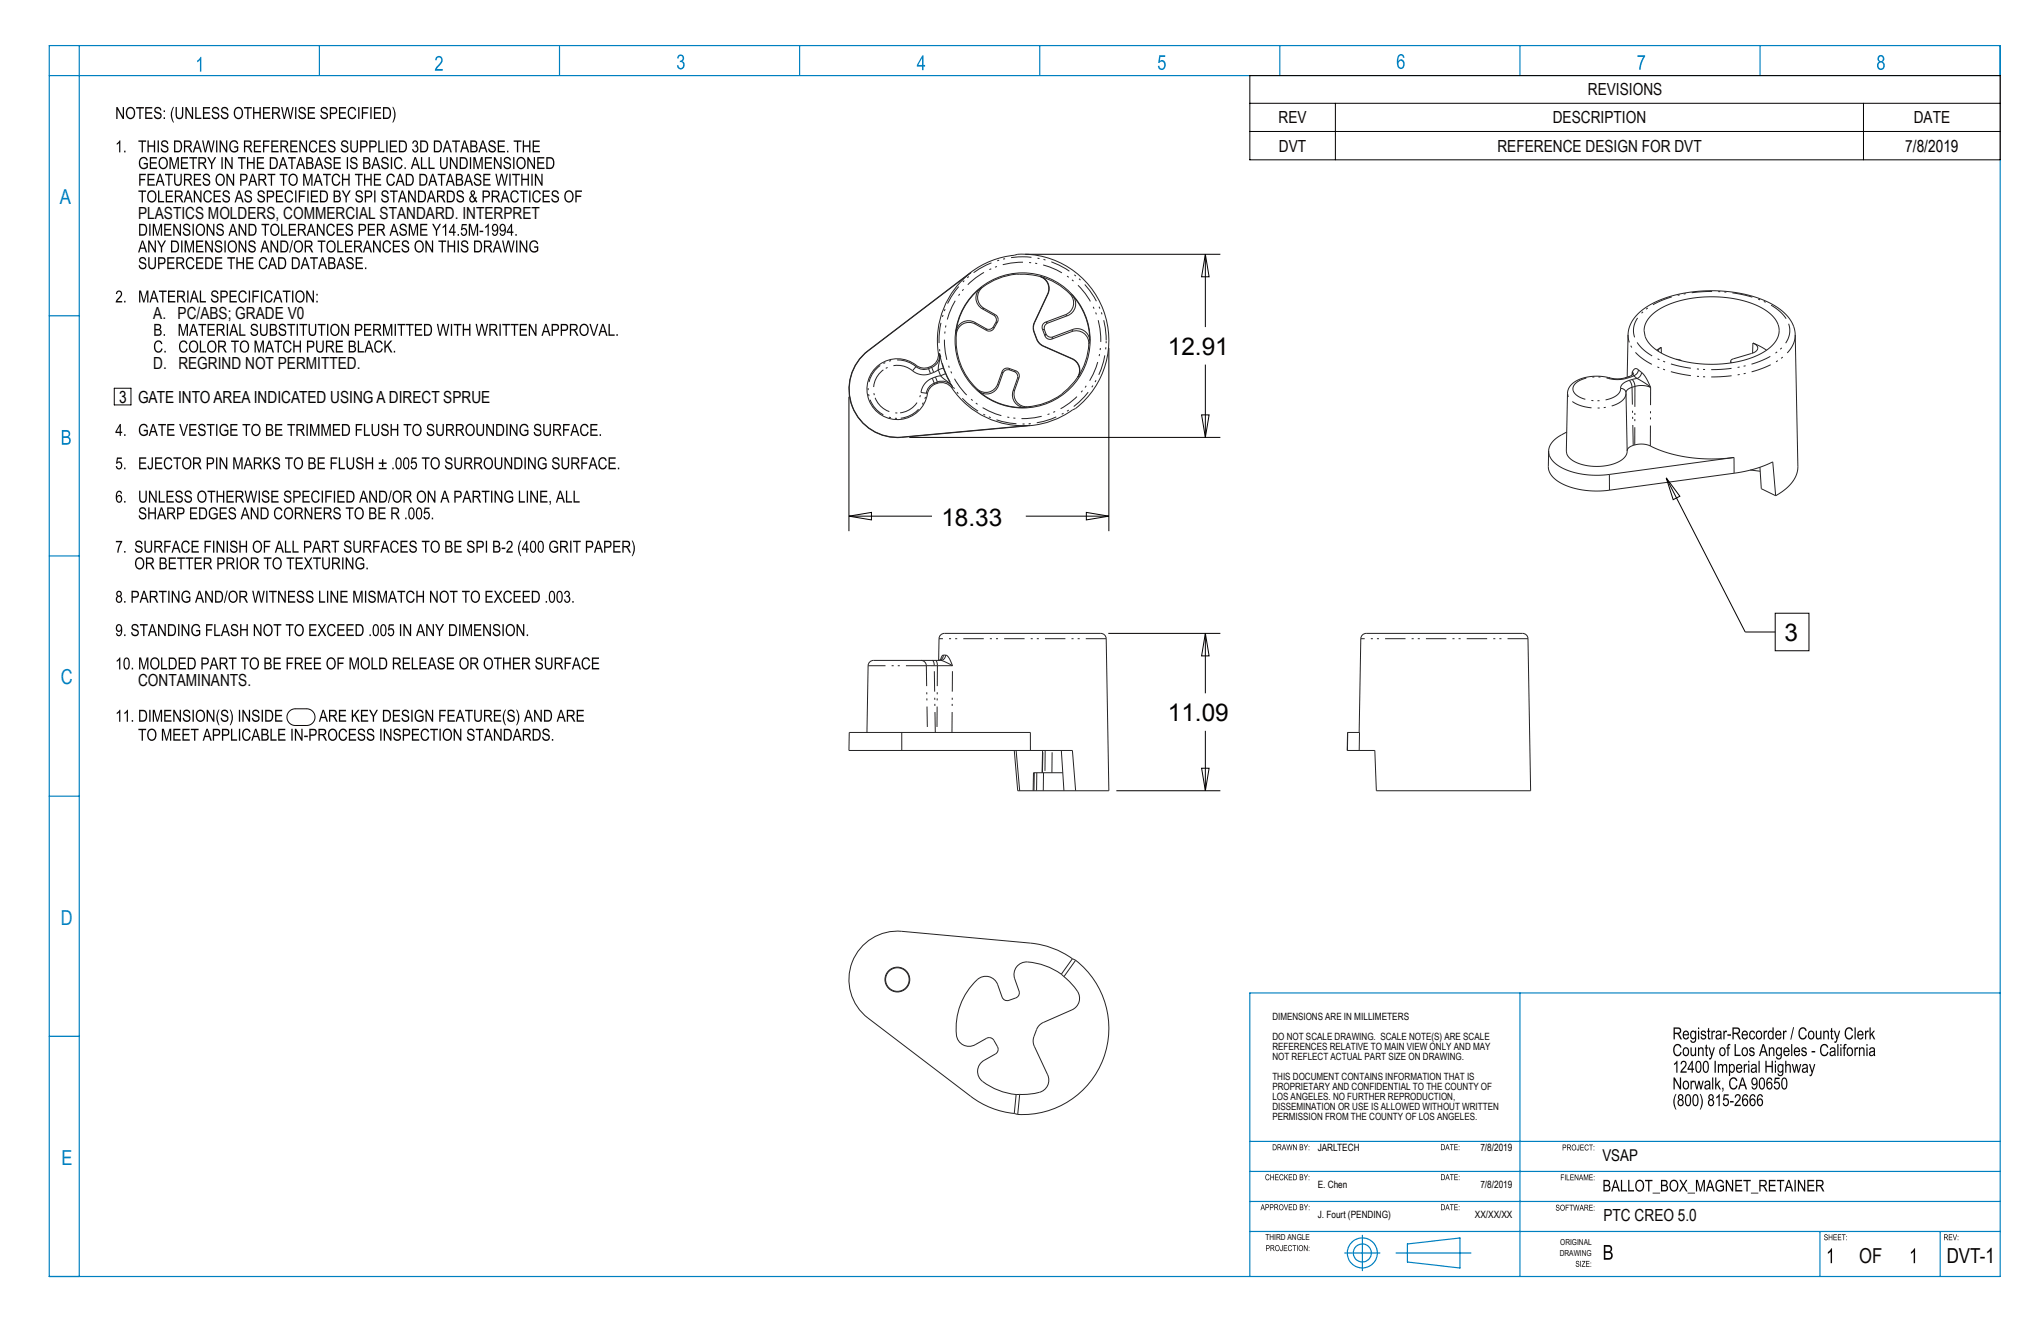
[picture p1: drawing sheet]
<svg xmlns="http://www.w3.org/2000/svg" width="432mm" height="279mm" viewBox="0 0 432 279" stroke-linecap="round" stroke-linejoin="round" font-family="sans-serif">
<defs><g id="words">
<g font-size="5.2">
<text x="247.1" y="75.1">12.91</text>
<text x="199.2" y="111.2">18.33</text>
<text x="377.6" y="135.7">3</text>
<text x="247.1" y="152.6">11.09</text>
</g>
<g font-size="4.4" fill="#0080c0">
<text x="12.6" y="43.1">A</text>
<text x="12.8" y="144.6">C</text>
<text x="12.8" y="195.7">D</text>
<text x="13" y="246.4">E</text>
</g>
<text font-size="4.4" fill="#0a0605" x="393.3" y="267.2">OF</text>
<text font-size="4.4" x="411.9" y="267.1">DVT-1</text>
<g font-size="3.5" fill="#0a0605">
<text x="335.9" y="20.2">REVISIONS</text>
<text x="270.5" y="26.1">REV</text>
<text x="328.5" y="26.1">DESCRIPTION</text>
<text x="404.9" y="26.1">DATE</text>
<text x="270.6" y="32.1">DVT</text>
<text x="316.8" y="32.1">REFERENCE DESIGN FOR DVT</text>
<text x="29.2" y="46.3">PLASTICS MOLDERS, COMMERCIAL STANDARD. INTERPRET</text>
<text x="32.4" y="67.5">A. PC/ABS; GRADE V0</text>
<text x="32.4" y="78.1">D. REGRIND NOT PERMITTED.</text>
<text x="29.2" y="145.1">CONTAMINANTS.</text>
<text x="339.2" y="258.3">PTC CREO 5.0</text>
</g>
<g font-size="3.5">
<text x="403.1" y="32.1">7/8/2019</text>
<text x="25.2" y="85.2">3 GATE INTO AREA INDICATED USING A DIRECT SPRUE</text>
</g>
<text font-size="3.4" x="339" y="245.6">VSAP</text>
<g font-size="2.1" fill="#0a0605">
<text x="269.2" y="215.8">DIMENSIONS ARE IN MILLIMETERS</text>
<text x="269.2" y="220">DO NOT SCALE DRAWING. SCALE NOTE(S) ARE SCALE</text>
<text x="269.2" y="222.1">REFERENCES RELATIVE TO MAIN VIEW ONLY AND MAY</text>
<text x="269.2" y="224.3">NOT REFLECT ACTUAL PART SIZE ON DRAWING.</text>
<text x="269.2" y="228.5">THIS DOCUMENT CONTAINS INFORMATION THAT IS</text>
<text x="269.2" y="230.6">PROPRIETARY AND CONFIDENTIAL TO THE COUNTY OF</text>
<text x="269.2" y="232.7">LOS ANGELES. NO FURTHER REPRODUCTION,</text>
<text x="269.2" y="234.8">DISSEMINATION OR USE IS ALLOWED WITHOUT WRITTEN</text>
<text x="269.2" y="237">PERMISSION FROM THE COUNTY OF LOS ANGELES.</text>
</g>
<g font-size="2.1">
<text x="278.8" y="243.5">JARLTECH</text>
<text x="313.2" y="243.5">7/8/2019</text>
<text x="278.8" y="251.3">E. Chen</text>
<text x="313.2" y="251.3">7/8/2019</text>
<text x="278.8" y="257.6">J. Fourt (PENDING)</text>
<text x="312" y="257.6">XX/XX/XX</text>
</g>
<g font-size="1.7" fill="#0a0605">
<text x="267.7" y="262.3">THIRD ANGLE</text>
<text x="330.1" y="263.4">ORIGINAL</text>
<text x="330" y="265.7">DRAWING</text>
</g>
</g></defs>
<!-- layer: Layer 1 -->
<g fill="none" stroke="#000" stroke-width=".21">
<path d="M216.9 53.8h41.3M255 53.8l.8 4.7h-1.6zM255 53.8v15.4M234.6 73.6v38.7M255 77.1v15.4M179.6 83.9v28.4M192.4 92.5h65.8M254.2 87.8h1.6l-.8 4.7zM179.6 109.2l4.8-.8v1.6zM179.6 109.2h17.6M217 109.2h17.6M229.8 108.4l4.8 .8-4.8 .8z"/>
<path d="M352.5 101.1l2.9 3.9-1.4 .7zM352.5 101.1l16.7 32.6h6.4M234.5 134h23.7M255 134l.8 4.7h-1.6zM255 134v12.6M375.6 129.7h7.1v7.9h-7.1zM255 154.6v12.6M236.2 167.2h22M254.2 162.5h1.6l-.8 4.7z"/>
</g>
<g fill="none" stroke="#222226" stroke-width=".21" stroke-dasharray="4.3 1.3 .4 .9 .4 1.3" stroke-linecap="butt">
<path d="M205.4 57.7v-.1M183.6 74.2h.1M186.2 77.3a6.2 6.2 0 0 0-2.1 7.3M186.9 78.2a5 5 0 0 0-1.8 5.9M193.1 78.4l.7-.9M193.1 78.4a5 5 0 0 0-6.2-.2M193.1 78.4a3.8 3.8 0 0 0 3.8 .6M193.8 77.5a6.2 6.2 0 0 0-7.6-.2M193.8 77.5a2.67 2.67 0 0 0 2.6 .5M193.9 77.3l-.1 .2M196.4 78l.5 1M196.4 78l.1-.3"/>
<path d="M196.4 78l.7-.3M196.8 77.5l.3 .2M196.9 79l.6-.2M197.2 80l.5 1.1M197.2 80a3.8 3.8 0 0 0-2.4 3M197.5 78.8l-.4-1.1M197.5 78.8l1-.6M197.9 79.7l-.7 .3M198.5 78.2l.5 1.3M198.8 74.8l-.3-.1M198.8 74.8a2.67 2.67 0 0 1-1.7 2.9M198.8 74.8l.8 3"/>
<path d="M198.8 74.8v1.1l-.3 2.3M199 79.5l1.1-.5M199 79.5l-1.1 .2M199 79.5l1.8 1.4 .7 .9M199.6 77.8l-1.1 .4M199.6 77.8l.5 1.2M200.1 79l1.4 2.8M206.3 68.5l-.1-.3M207.8 65.3l.4-.1M208.6 69.5l.1 .4M210.3 69.5l-.1-.4M210.6 66.6l-.4 .1"/>
<path d="M210.7 68.2l.3-.1M212 78.6l.2 .4M213.6 78.3l-.1-.4M214.9 78.4l-.3 .2M218.7 70.3h.1M218.9 68.2h-.1M220.5 69.6l.5 .2M220.7 73.2h.1M221.3 70.6l-.2 .4M221.6 62.2h.1M221.7 68.3l-.5-.2M222.5 71.7l.2-.4"/>
<path d="M225.4 66.6l.4 .2M226.9 75.9h-.1M226.9 69.7l-.1 .4M232.9 72a16.5 16.5 0 0 0-24.4-14.6 16.5 16.5 0 0 0-1.3 28.4 16.5 16.5 0 0 0 25.6-12.2l.1-1.6M234 72a17.7 17.7 0 0 0-26-15.6 17.7 17.7 0 0 0-1.5 30.3 17.7 17.7 0 0 0 27.5-13v-1.7M343.8 79.9l.4 .1M344.7 72.4l-.3-1.6M344.8 79.8l.8-.3M344.8 79.8l-.4-.1M345.3 78.7v.6M345.3 78.7l.2 .4M345.3 78.7l.2 .2v.3"/>
<path d="M345.5 79.2v-.1M345.5 79.2l.1 .3M345.6 79.5l.7 .6M345.8 71.3a5.2 5.2 0 0 1 2.3-5.8 23.8 23.8 0 0 1 14.8-3.8 22.2 22.2 0 0 1 13.2 3.8l1.4 1.4 .9 1.6M346.6 78.2l.7 .6M346.6 78.2l-.3 .8-.7 .5M346.6 78.2a.75 .75 0 0 0-.8-.2 .75 .75 0 0 0-.5 .7M378.4 68.5a5.2 5.2 0 0 1-2.3 5.8 23.8 23.8 0 0 1-14.8 3.9 22.2 22.2 0 0 1-13.2-3.9l-1.4-1.4-.9-1.6M379.8 70.8a6.6 6.6 0 0 1-3.5 5.4 28.4 28.4 0 0 1-17.1 3.4 21.6 21.6 0 0 1-12.6-4.5l-1.1-1.2-.8-1.5M184.1 84.6a6.2 6.2 0 0 0 6.5 3.9M185.1 84.1a5 5 0 0 0 5.3 3.2M190.4 87.3a5 5 0 0 0 4.4-4.3"/>
<path d="M190.6 88.5a6.2 6.2 0 0 0 5.4-5.3M190.8 92.4v.1M196 83.2l-1.2-.2M196 83.2l.2 .1M197.7 81.1a2.67 2.67 0 0 0-1.7 2.1M197.9 81.2l-.2-.1M198.3 80.8l-.4-1.1M198.3 80.8l-.1 .3M198.3 80.8l-.6 .3M201.4 82.1l.1-.3M201.5 81.8a2.67 2.67 0 0 0-3.2-1M211.2 81.6l-.1-.4"/>
<path d="M214.7 82.5l-.4 .1M215.3 80l.3-.1M331.7 83.8l-.1-.6M332.8 82.7a1.92 1.92 0 0 1 1.6-2.3 9.2 9.2 0 0 1 5.9-.4M340.3 80l.3-.1M340.3 80l1.9 .3 2-.3M342.9 82.2a2.52 2.52 0 0 1-2.3 2.1 8 8 0 0 1-7.4-1l-.4-.6M344 83.1l-.4-.7-.7-.2M344 83.1a1.48 1.48 0 0 1 1.3-1.2M344 83.2a3.3 3.3 0 0 1-2.8 2.6 9.9 9.9 0 0 1-8.9-1.2l-.6-.8M344.2 80l.6-.2M344.7 80.5a2.06 2.06 0 0 0-1.8 1.7"/>
<path d="M344.7 80.5l.4 .6 .2 .8M345.3 80.3l-.6 .2M345.5 94.2l-.2-12.3M345.9 81.7v12.4M345.9 81.7l-.6 .2M345.9 81.7l-.2-.8-.4-.6M345.9 81.7a4.7 4.7 0 0 1 3.3 .3M346.3 80.1l-1 .2M346.3 80.1l.7-.6 .3-.7M346.3 80.1l1.9 1.1 1 .8M349.2 94.3v-12.3M349.2 82a8.5 8.5 0 0 0-1.9-3.2"/>
<path d="M340.5 100.3v3.4M366.9 100.1v-3.3M197.2 139.7a1.11 1.11 0 0 1 .5 1.1M199 139.6l-.5 .1M199 139.7l.7-.3 .4-.8M199 139.7l2.5 1.1M199.6 138.6h.5M199.6 138.6l-.2 .6-.4 .4M199.6 138.6a1.07 1.07 0 0 0-.6 .9M234 135.1h-35.3M323.3 135.1h-35.4M190.8 154.9v3.8"/>
<path d="M196 140.8h-12.3M196 140.8h1.7M196 140.8l-.4-.8-.8-.3M196 140.8l.2 14.1M197.9 154.9l-.2-14.1M198.3 140.8l-.1 14.1M198.3 140.8h-.6M198.3 140.8a1.11 1.11 0 0 0-.4-1.1M198.3 140.8h3.2M201.4 154.9l.1-14.1M201.5 140.8a3.5 3.5 0 0 0-1.4-2.2M218 158.7v-3.8"/>
<path d="M221.1 158.7v4.7M285.1 154.9v3.8M287.6 158.7v-3.8M218.7 167.2l.1-3.8M219.3 163.4v3.8M220.5 163.4l.1-4.7M220.7 167.2l.1-3.8M222.5 163.4l.1-4.7"/>
</g>
<g fill="none" stroke="#222226" stroke-width=".21">
<path d="M219.9 58.5a2.67 2.67 0 0 1 1.7 3.7l-2.9 6.2-.1 .9 .1 1a4.3 4.3 0 0 0 1.6 2.7l6.5 2.9a2.67 2.67 0 0 1 1.1 3.9M219.9 58.5a13.8 13.8 0 0 0-12 2.3M220 58.5h-.1M220 58.5a14 14 0 0 1 6.4 3.7M220 58.5a2.67 2.67 0 0 1 1.7 3.7l-2.9 6.2-.2 .9 .2 1a4.2 4.2 0 0 0 1.6 2.7l6.5 2.9a2.67 2.67 0 0 1 1.1 3.9M182.8 74.9l22.6-17.3a19.2 19.2 0 0 1 13.1-3.7 18.2 18.2 0 0 1 16.1 18.3 18.2 18.2 0 0 1-16.6 17.8l-27.2 2.5a10.2 10.2 0 0 1-10.3-6 10.2 10.2 0 0 1 2.3-11.6zM182.8 74.9l22.6-17.2a18.3 18.3 0 0 0-6.9 17.6 3.1 3.1 0 0 1-2.2 2.4 3.1 3.1 0 0 1-3.1-.9 6.5 6.5 0 0 0-9.3 3.2 6.5 6.5 0 0 0 4.5 8.6 6.5 6.5 0 0 0 7.9-5.8 2.97 2.97 0 0 1 5.1-.7 18 18 0 0 0 16.6 7.9l-27.2 2.4a10.2 10.2 0 0 1-10.2-5.9 10.2 10.2 0 0 1 2.2-11.6zM202.3 70.1v.5M202.3 70.6a14.1 14.1 0 0 0 4.4 11.7M207.5 60.9a14.2 14.2 0 0 0-5.2 9.2M207.5 60.9a2.67 2.67 0 0 0 .3 4.4l2.4 1.4a1.14 1.14 0 0 1 .5 1.5 1.76 1.76 0 0 1-1.5 1.5l-.6-.2M207.9 60.8a2.67 2.67 0 0 0 .3 4.4l2.4 1.4a1.14 1.14 0 0 1 .4 1.5l-.7 1.4a1.14 1.14 0 0 1-1.6 .4l-2.4-1.4a2.67 2.67 0 0 0-4 2.1"/>
<path d="M207.9 60.8l-.4 .1M208.6 69.5l-2.4-1.3a2.67 2.67 0 0 0-3.9 1.9M226.4 62.2l.5 .3M226.4 62.2a2.67 2.67 0 0 1-1 4.4l-4.2 1.5-.5 .4-.2 .5a4.3 4.3 0 0 0 .7 2.3 1.14 1.14 0 0 0 1.2 .5l4.4-1.7a2.67 2.67 0 0 1 3.6 2.7M226.9 62.5a14.2 14.2 0 0 1 3.7 9.5M226.9 62.5a2.67 2.67 0 0 1-1.1 4.3l-4.4 1.7a1.76 1.76 0 0 0 .9 2.8l4.7-1.6a2.67 2.67 0 0 1 3.5 2.3M227.9 79.8a13.8 13.8 0 0 1-10.5 6.2M228 79.8h-.1M230.4 72.8a14 14 0 0 1-2.4 7M230.5 72l-.1 .8M344.3 79.8l.1-9a8 8 0 0 1 4.9-6.5 30.1 30.1 0 0 1 25.8 .1 8.1 8.1 0 0 1 4.7 5.9l.6 28.3a7.1 7.1 0 0 1-4.1 5.9l-.6 .4M345.5 79.1a6.6 6.6 0 0 1-6 .6 8 8 0 0 0-7.3 2l-.4 .7-.2 .8-.1 12.8a5.4 5.4 0 0 0 4.5 2.5 9.2 9.2 0 0 0 7.7-1.7l.4-.6 .1-.8-.2-12.3"/>
<path d="M349.3 66.7a17.5 17.5 0 0 1 11.3-3.9 21.9 21.9 0 0 1 13.4 3.1 4.5 4.5 0 0 1 2.3 5 7.5 7.5 0 0 1-4.6 4.3 25.4 25.4 0 0 1-20.2-.5 7 7 0 0 1-3.5-3.5l-.2-1.3 .1-.9 .5-1zM351.4 73.5l.1 1.2M351.5 73.5l-1 .6M351.5 73.5l-.5 .3-.2 .5M354.6 76l1.1 .3M366.1 76.4l.3 .3M366.1 76.4v.3M370.8 72.6v2.1M370.8 72.6l2.9 1.5M370.8 72.6a1 1 0 0 1 1 .8 1 1 0 0 1-.6 1.1l-4.6 1.4-.5 .5M206.7 82.3a2.67 2.67 0 0 0 4.4-1.1l1-2.9 .8-.4a4.3 4.3 0 0 1 2.3 .7 1.14 1.14 0 0 1 .4 1.3l-.9 2.6a2.67 2.67 0 0 0 2.7 3.5M206.7 82.3l.3 .4"/>
<path d="M207 82.7a2.67 2.67 0 0 0 4.2-1.1l1-2.6 .5-.7a2.03 2.03 0 0 1 2.6 1.4l-1 2.9a2.67 2.67 0 0 0 2.7 3.6M207 82.7a14.2 14.2 0 0 0 10 3.5M217.4 86l-.4 .2M327.6 95.4v3.3a3.9 3.9 0 0 0 2.3 3.3 17.4 17.4 0 0 0 10.6 1.7l27.9-3.8 3.6-1 3-1.2 .7 7.2M331.5 91.4l-1.2 .6a4.2 4.2 0 0 0-2.7 3.4M344 83.1h.1M344.2 95.4a1.48 1.48 0 0 1 1.3-1.2 5.3 5.3 0 0 1 4.7 .6 32.3 32.3 0 0 0 16.7 2l-26.4 3.5a15.8 15.8 0 0 1-11.4-2.3 3.3 3.3 0 0 1-1.5-2.6M370.3 99.4l2.1 .3M372.3 98.8l.3 4.6 3.1 1.5M198.6 139.7l.1-4.6a1.14 1.14 0 0 1 1.1-1.1h33.1a1.14 1.14 0 0 1 1.1 1.1l.6 32.1h-19.3l-.7-8.5M199 139.7h-14.2a1.14 1.14 0 0 0-1.1 1.1l-.3 14.1M199.1 139.4l-.6 .3"/>
<path d="M215 158.7l.7 8.5M218 154.9h-38.3l-.1 3.8h47.3l.7 8.5M220.6 158.7l-.1 4.7M224.5 158.7l.6 8.5M287.5 154.9l.4-19.8a1.14 1.14 0 0 1 1.1-1.1h33.1a1.14 1.14 0 0 1 1.2 1.1l.5 32.1h-32.6l-.3-8.5h-5.9l.1-3.8h2.5M224.8 163.4h-6.2v3.8M224.5 206.1a13.6 13.6 0 0 0-7.6-2.6 2.67 2.67 0 0 0-2.2 3.5l.9 2.8a1.14 1.14 0 0 1-.7 1.3l-1.7 .5-.9-.2-.3-.5-.9-2.6a2.67 2.67 0 0 0-4.4-1.1 13.9 13.9 0 0 0-4.2 12.2 2.67 2.67 0 0 0 3.8 1.6l2.7-1.5a1.15 1.15 0 0 1 1.3 .5l.8 1.7a1.15 1.15 0 0 1-.5 1.2l-2.4 1.4a2.76 2.76 0 0 0-1.4 2.6 2.76 2.76 0 0 0 1.8 2.3 14.1 14.1 0 0 0 6.4 2.3M224.5 206.1l.6 .5M225.1 206.6a11.1 11.1 0 0 1 3.2 3.9 2.67 2.67 0 0 1-1.5 3.1l-6.1 2.7-.7 .4a4.7 4.7 0 0 0-1.3 2.5l-.1 1 .1 .9 2.9 6.2a2.72 2.72 0 0 1-2.3 3.9l-1.8 .2-1.8 .1M226.9 202.8a18.1 18.1 0 0 0-8.9-3.3l-27.2-2.5a10.2 10.2 0 0 0-10.5 6.5 10.2 10.2 0 0 0 3.3 11.8l21.8 16.6a18.1 18.1 0 0 0 9.2 3.6M226.9 202.8l-2.4 3.3M226.9 202.8l.7 .3"/>
<path d="M227.6 203.1a18.2 18.2 0 0 1 5.8 20.8 18.2 18.2 0 0 1-18.1 11.8M227.6 203.1l-2.5 3.5M214.6 235.5l.7 .2M215 231.5l-.4 4M215.7 231.5l-.4 4.2M215.7 231.5h-.7"/>
<circle cx="216.3" cy="72" r="14.3"/>
<circle cx="189.8" cy="207.2" r="2.63"/>
<circle cx="189.8" cy="207.2" r="2.49"/>
</g>
<g fill="#0a0605">
<path d="M384.5 249.8v.8h.5a.41 .41 0 0 0 .5-.3 .41 .41 0 0 0-.4-.5zM384.2 249.5a1.64 1.64 0 0 1 1.4 .2 .71 .71 0 0 1-.4 1.2l.8 1.1h-.4l-.2-.5a.7 .7 0 0 0-.9-.6v1.1h-.3zM382.4 249.5h1.4v.3h-1.2v.8h1.1v.3h-1.1v.8h1.3v.3h-1.5zM380.4 249.5h.2l1.1 2v-2h.2v2.5h-.2l-1.1-1.9v1.9h-.2zM379.6 249.5h.3v2.5h-.3zM378.4 249.8l-.3 1.2h.7zM378.3 249.5h.3l.8 2.5h-.3l-.2-.7h-.9l-.2 .7h-.3zM375.9 249.5h1.6v.3h-.7v2.2h-.2v-2.2h-.7zM374.2 249.5h1.4v.3h-1.1v.8h1.1v.3h-1.1v.8h1.2v.3h-1.5zM372.5 249.8v.8h.5a.41 .41 0 0 0 .5-.3 .41 .41 0 0 0-.4-.5zM372.2 249.5a1.64 1.64 0 0 1 1.4 .2 .71 .71 0 0 1-.4 1.2l.8 1.1h-.4l-.2-.5a.7 .7 0 0 0-.9-.6v1.1h-.3zM370.4 252.3h1.6v.1h-1.6zM368.8 249.5h1.6v.3h-.7v2.2h-.2v-2.2h-.7zM367.1 249.5h1.5v.3h-1.2v.8h1.1v.3h-1.1v.8h1.2v.3h-1.5zM365.1 249.5h.3l1 2v-2h.3v2.5h-.3l-1-1.9v1.9h-.3zM363.3 249.8a.85 .85 0 0 1 .8-.3 .85 .85 0 0 1 .6 .7l-.2 .1a.66 .66 0 0 0-.8-.5 .66 .66 0 0 0-.5 .8 .81 .81 0 0 0 .2 1 .81 .81 0 0 0 1.1-.1v-.5h-.6v-.2h.8v.9a1.08 1.08 0 0 1-1.4 .2 1.08 1.08 0 0 1-.4-1.4zM361.8 249.8l-.3 1.2h.6zM361.7 249.5h.2l.9 2.5h-.3l-.3-.7h-.8l-.2 .7h-.3zM358.8 249.5h.4l.6 2.2 .5-2.2h.4v2.5h-.3v-2l-.5 2h-.3l-.5-2.1v2.1h-.3zM357 252.3h1.6v.1h-1.6zM355.3 249.5h.3l.5 1 .6-1h.3l-.7 1.2 .7 1.3h-.3l-.6-1-.6 1h-.3l.8-1.3zM353.8 249.9a1.12 1.12 0 0 0 .3 1.9 1.07 1.07 0 0 0 .7-1 1.07 1.07 0 0 0-.7-1zM353.5 249.8a.96 .96 0 0 1 1.1-.1 .96 .96 0 0 1 .5 1.1 .99 .99 0 0 1-.9 1.2 .99 .99 0 0 1-1-1.2zM351.7 250.9v.8h.5a.43 .43 0 0 0 .4-.4 .43 .43 0 0 0-.5-.4zM351.7 249.8v.8h.4a.38 .38 0 0 0 .4-.4 .38 .38 0 0 0-.4-.4zM351.4 249.5h.7a.63 .63 0 0 1 .7 .5 .63 .63 0 0 1-.3 .7 .69 .69 0 0 1 .4 .8 .69 .69 0 0 1-.7 .5h-.8zM349.6 252.3h1.6v.1h-1.6zM348 249.5h1.6v.3h-.7v2.2h-.2v-2.2h-.7zM346.5 249.9a1.12 1.12 0 0 0 .4 1.9 1.07 1.07 0 0 0 .7-1 1.07 1.07 0 0 0-.7-1zM346.2 249.8a.96 .96 0 0 1 1.2-.1 .96 .96 0 0 1 .4 1.1 .99 .99 0 0 1-.9 1.2 .99 .99 0 0 1-1-1.2zM344.5 249.5h.2v2.2h1v.3h-1.2zM342.9 249.5h.3v2.2h1v.3h-1.3zM341.8 249.8l-.4 1.2h.7zM341.6 249.5h.3l.8 2.5h-.3l-.2-.7h-.8l-.3 .7h-.2zM339.5 250.9v.8h.5a.43 .43 0 0 0 .5-.4 .43 .43 0 0 0-.6-.4zM339.5 249.8v.8h.4a.38 .38 0 0 0 .5-.4 .38 .38 0 0 0-.5-.4zM339.2 249.5h.8a.63 .63 0 0 1 .6 .5 .63 .63 0 0 1-.2 .7 .69 .69 0 0 1 .3 .8 .69 .69 0 0 1-.7 .5h-.8z"/>
<path d="M83 22.6h.2a2.99 2.99 0 0 1 0 3.3h-.2a3.5 3.5 0 0 0 0-3.3zM81.3 22.9v2a1.04 1.04 0 0 0 1.1-.7 1.04 1.04 0 0 0-.3-1.2zM81 22.6h.7a1.35 1.35 0 0 1 .7 2.3l-.4 .3h-1zM79.1 22.6h1.5v.3h-1.2v.8h1.1v.3h-1.1v.9h1.3v.3h-1.6zM78.3 22.6h.3v2.6h-.3zM76.5 22.6h1.4v.3h-1.1v.8h1v.3h-1v1.2h-.3zM75.8 22.6h.2v2.6h-.2zM73.9 22.9a.84 .84 0 0 1 .9-.3 .84 .84 0 0 1 .5 .7l-.2 .1a.67 .67 0 0 0-.9-.4 .67 .67 0 0 0-.4 .9 .69 .69 0 0 0 .3 .9 .69 .69 0 0 0 .9-.2l.1-.3 .3 .1a.92 .92 0 0 1-1 .8 .92 .92 0 0 1-.8-1v-.8zM71.7 22.6h1.5v.3h-1.2v.8h1.1v.3h-1.1v.9h1.3v.3h-1.6zM70 22.9v.9h.6a.45 .45 0 0 0 .5-.4 .45 .45 0 0 0-.5-.5zM69.8 22.6h.8a.75 .75 0 0 1 .8 .8 .75 .75 0 0 1-.8 .7h-.6v1.1h-.2zM68 22.8a.78 .78 0 0 1 .9-.1 .78 .78 0 0 1 .4 .7h-.2a.45 .45 0 0 0-.6-.6 .45 .45 0 0 0-.2 .8h.1a.83 .83 0 0 1 1 .7 .83 .83 0 0 1-.8 1 .83 .83 0 0 1-.8-.9l.2-.1a.53 .53 0 0 0 .6 .7 .53 .53 0 0 0 .3-.8l-.1-.1a.83 .83 0 0 1-.8-.4 .83 .83 0 0 1 0-.9zM65.1 22.6h1.5v.3h-1.2v.8h1.1v.3h-1.1v.9h1.3v.3h-1.6zM63.4 22.8a.78 .78 0 0 1 .8-.1 .78 .78 0 0 1 .5 .7h-.3a.45 .45 0 0 0-.5-.6 .45 .45 0 0 0-.3 .8h.1a.83 .83 0 0 1 1 .7 .83 .83 0 0 1-.8 1 .83 .83 0 0 1-.8-.9l.2-.1a.53 .53 0 0 0 .7 .7 .53 .53 0 0 0 .3-.8l-.1-.1a.83 .83 0 0 1-.9-.4 .83 .83 0 0 1 .1-.9zM62.4 22.6h.3v2.6h-.3zM59.5 22.6h.2l.4 2.2 .5-2.2h.4l.4 2.2 .5-2.2h.2l-.5 2.6h-.3l-.5-2.2-.5 2.2h-.3zM57.8 22.9v.9h.6a.42 .42 0 0 0 .5-.4 .42 .42 0 0 0-.4-.5zM57.6 22.6a1.73 1.73 0 0 1 1.4 .2 .72 .72 0 0 1-.4 1.2l.8 1.2h-.4l-.2-.6a.73 .73 0 0 0-1-.6v1.2h-.2zM55.6 22.6h1.5v.3h-1.2v.8h1.2v.3h-1.2v.9h1.3v.3h-1.6zM53.5 22.6h.3v1.1h1.1v-1.1h.3v2.6h-.3v-1.2h-1.1v1.2h-.3zM51.6 22.6h1.7v.3h-.7v2.3h-.3v-2.3h-.7zM49.9 23.1a1.03 1.03 0 0 0-.2 1.2 1.03 1.03 0 0 0 .9 .6 1.13 1.13 0 0 0 .6-1.1 1.13 1.13 0 0 0-.8-.9zM49.7 22.9a1 1 0 0 1 1.3-.1 1 1 0 0 1 .4 1.1 1.03 1.03 0 0 1-.9 1.3 1.03 1.03 0 0 1-1.1-1.3zM47 22.8a.78 .78 0 0 1 .8-.1 .78 .78 0 0 1 .5 .7h-.3a.45 .45 0 0 0-.5-.6 .45 .45 0 0 0-.3 .8h.1a.83 .83 0 0 1 1.1 .7 .83 .83 0 0 1-.9 1 .83 .83 0 0 1-.8-.9l.3-.1a.53 .53 0 0 0 .6 .7 .53 .53 0 0 0 .3-.8l-.1-.1a.83 .83 0 0 1-.9-.4 .83 .83 0 0 1 .1-.9zM45 22.8a.78 .78 0 0 1 .9-.1 .78 .78 0 0 1 .5 .7h-.3a.45 .45 0 0 0-.6-.6 .45 .45 0 0 0-.2 .8h.1a.83 .83 0 0 1 1 .7 .83 .83 0 0 1-.8 1 .83 .83 0 0 1-.8-.9l.2-.1a.53 .53 0 0 0 .6 .7 .53 .53 0 0 0 .4-.8l-.1-.1a.83 .83 0 0 1-.9-.4 .83 .83 0 0 1 0-.9zM42.9 22.6h1.5v.3h-1.2v.8h1.2v.3h-1.2v.9h1.3v.3h-1.6zM41.3 22.6h.3v2.3h1v.3h-1.3zM39.2 22.6h.3l1.1 2v-2h.3v2.6h-.3l-1.1-2v2h-.3zM37.1 22.6h.3v1.5a.59 .59 0 0 0 .6 .8 .59 .59 0 0 0 .5-.8v-1.5h.3v1.5a.86 .86 0 0 1-.8 1.1 .86 .86 0 0 1-.9-1.1zM36.6 22.6h.2l-.3 .8a3.5 3.5 0 0 0 .3 2.5h-.2a2.98 2.98 0 0 1 0-3.3zM34.6 24.8h.3v.4h-.3zM34.6 23.3h.3v.4h-.3zM32.8 22.8a.78 .78 0 0 1 .9-.1 .78 .78 0 0 1 .4 .7h-.2a.45 .45 0 0 0-.6-.6 .45 .45 0 0 0-.2 .8h.1a.83 .83 0 0 1 1 .7 .83 .83 0 0 1-.8 1 .83 .83 0 0 1-.8-.9l.2-.1a.53 .53 0 0 0 .6 .7 .53 .53 0 0 0 .3-.8l-.1-.1a.83 .83 0 0 1-.8-.4 .83 .83 0 0 1 0-.9zM30.7 22.6h1.5v.3h-1.2v.8h1.1v.3h-1.1v.9h1.3v.3h-1.6zM28.8 22.6h1.6v.3h-.6v2.3h-.3v-2.3h-.7zM27.1 23.1a1.03 1.03 0 0 0-.2 1.2 1.03 1.03 0 0 0 .9 .6 1.13 1.13 0 0 0 .5-1.1 1.13 1.13 0 0 0-.7-.9zM26.9 22.9a1 1 0 0 1 1.2-.1 1 1 0 0 1 .5 1.1 1.03 1.03 0 0 1-1 1.3 1.03 1.03 0 0 1-1-1.3zM24.6 22.6h.3l1.1 2v-2h.2v2.6h-.2l-1.1-2v2h-.3z"/>
<path d="M112.7 29.7h1.5v.3h-1.2v.8h1.1v.3h-1.1v.8h1.2v.3h-1.5zM110.6 29.7h.3v1h1v-1h.3v2.5h-.3v-1.2h-1v1.2h-.3zM108.7 29.7h1.6v.3h-.7v2.2h-.2v-2.2h-.7zM107.3 31.9h.3v.3h-.3zM105.3 29.7h1.5v.3h-1.2v.8h1.1v.3h-1.1v.8h1.2v.3h-1.5zM103.5 29.9a.78 .78 0 0 1 .9-.2 .78 .78 0 0 1 .5 .7h-.3a.45 .45 0 0 0-.6-.5 .45 .45 0 0 0-.2 .7l.1 .1a.83 .83 0 0 1 1 .7 .83 .83 0 0 1-.8 .9 .83 .83 0 0 1-.8-.9h.2a.53 .53 0 0 0 .6 .6 .53 .53 0 0 0 .4-.8h-.1a.83 .83 0 0 1-.9-.4 .83 .83 0 0 1 0-.9zM102.1 30l-.3 1.2h.7zM102 29.7h.3l.8 2.5h-.3l-.2-.7h-.9l-.2 .7h-.3zM99.8 31.1v.8h.5a.44 .44 0 0 0 .5-.4 .44 .44 0 0 0-.6-.4zM99.8 30v.8h.4a.39 .39 0 0 0 .5-.4 .39 .39 0 0 0-.5-.4zM99.5 29.7h.8a.64 .64 0 0 1 .6 .4 .64 .64 0 0 1-.2 .8 .71 .71 0 0 1 .3 .8 .71 .71 0 0 1-.7 .5h-.8zM98.3 30l-.4 1.2h.7zM98.1 29.7h.3l.9 2.5h-.3l-.3-.7h-.8l-.3 .7h-.3zM95.7 29.7h1.6v.3h-.7v2.2h-.3v-2.2h-.6zM94.6 30l-.4 1.2h.8zM94.5 29.7h.2l.9 2.5h-.3l-.3-.7h-.8l-.3 .7h-.2zM92.1 30v1.9a1.01 1.01 0 0 0 1.1-.4 1.01 1.01 0 0 0-.1-1.2l-.3-.3zM91.8 29.7h.7a1.35 1.35 0 0 1 .7 2.3l-.5 .2h-.9zM89.2 30v1.9a1.04 1.04 0 0 0 1.1-.6 1.04 1.04 0 0 0-.4-1.3zM88.9 29.7h.7a1.35 1.35 0 0 1 .7 2.3l-.5 .2h-.9zM87.4 29.9a.62 .62 0 0 1 .9 .1 .62 .62 0 0 1-.1 .9 .7 .7 0 0 1 .1 1.2 .7 .7 0 0 1-1.1-.5l.2-.1 .1 .3a.45 .45 0 0 0 .8-.2 .45 .45 0 0 0-.6-.6v-.2a.38 .38 0 0 0 .5-.3 .38 .38 0 0 0-.3-.5 .38 .38 0 0 0-.4 .4l-.3-.1zM84.7 30v1.9a1.04 1.04 0 0 0 1.1-.6 1.04 1.04 0 0 0-.4-1.3zM84.4 29.7h.7a1.35 1.35 0 0 1 .7 2.3l-.5 .2h-.9zM82.5 29.7h1.5v.3h-1.3v.8h1.2v.3h-1.2v.8h1.3v.3h-1.5zM81.7 29.7h.3v2.5h-.3zM80 29.7h.3v2.2h1v.3h-1.3zM78.4 30v.9h.5a.45 .45 0 0 0 .5-.5 .45 .45 0 0 0-.5-.4zM78.1 29.7h.8a.75 .75 0 0 1 .8 .7 .75 .75 0 0 1-.8 .8h-.5v1h-.3zM76.5 30v.9h.5a.45 .45 0 0 0 .5-.5 .45 .45 0 0 0-.5-.4zM76.2 29.7h.8a.75 .75 0 0 1 .8 .7 .75 .75 0 0 1-.8 .8h-.5v1h-.3zM74.1 29.7h.3v1.5a.59 .59 0 0 0 .5 .8 .59 .59 0 0 0 .6-.8v-1.5h.2v1.5a.86 .86 0 0 1-.8 1.1 .86 .86 0 0 1-.8-1.1zM72.4 29.9a.78 .78 0 0 1 .8-.2 .78 .78 0 0 1 .5 .7h-.3a.45 .45 0 0 0-.5-.5 .45 .45 0 0 0-.3 .7l.1 .1a.83 .83 0 0 1 1 .7 .83 .83 0 0 1-.8 .9 .83 .83 0 0 1-.8-.9h.2a.53 .53 0 0 0 .7 .6 .53 .53 0 0 0 .3-.8h-.1a.83 .83 0 0 1-.9-.4 .83 .83 0 0 1 .1-.9zM69.6 29.9a.78 .78 0 0 1 .9-.2 .78 .78 0 0 1 .4 .7h-.2a.45 .45 0 0 0-.6-.5 .45 .45 0 0 0-.2 .7l.1 .1a.83 .83 0 0 1 1 .7 .83 .83 0 0 1-.8 .9 .83 .83 0 0 1-.8-.9h.2a.53 .53 0 0 0 .6 .6 .53 .53 0 0 0 .3-.8h-.1a.83 .83 0 0 1-.8-.4 .83 .83 0 0 1 0-.9zM67.5 29.7h1.5v.3h-1.2v.8h1.1v.3h-1.1v.8h1.3v.3h-1.6zM65.7 29.9a.84 .84 0 0 1 .9-.2 .84 .84 0 0 1 .5 .7l-.2 .1a.67 .67 0 0 0-.9-.5 .67 .67 0 0 0-.4 .9 .69 .69 0 0 0 .3 .9 .69 .69 0 0 0 .9-.1l.1-.4 .3 .1a.91 .91 0 0 1-1 .9 .91 .91 0 0 1-.8-1.1v-.8zM63.3 29.7h.3l1.1 2v-2h.3v2.5h-.3l-1.1-2v2h-.3zM61.4 29.7h1.5v.3h-1.2v.8h1.1v.3h-1.1v.8h1.3v.3h-1.6zM59.6 30v.8h.6a.42 .42 0 0 0 .5-.4 .42 .42 0 0 0-.4-.4zM59.3 29.7a1.73 1.73 0 0 1 1.5 .2 .72 .72 0 0 1-.4 1.2l.7 1.1h-.3l-.3-.5a.73 .73 0 0 0-.9-.6v1.1h-.3zM57.4 29.7h1.5v.3h-1.2v.8h1.1v.3h-1.1v.8h1.2v.3h-1.5zM55.6 29.7h1.4v.3h-1.1v.8h1v.3h-1v1.1h-.3zM53.7 29.7h1.5v.3h-1.2v.8h1.1v.3h-1.1v.8h1.2v.3h-1.5zM51.9 30v.8h.6a.42 .42 0 0 0 .5-.4 .42 .42 0 0 0-.5-.4zM51.6 29.7a1.73 1.73 0 0 1 1.5 .2 .72 .72 0 0 1-.4 1.2l.7 1.1h-.3l-.3-.5a.73 .73 0 0 0-.9-.6v1.1h-.3zM48.9 29.9a.89 .89 0 0 1 .9-.2 .89 .89 0 0 1 .6 .7l-.3 .1a.72 .72 0 0 0-.9-.5 .72 .72 0 0 0-.4 1 .8 .8 0 0 0 .4 .9 .8 .8 0 0 0 .9-.2v-.5h-.6v-.3h.9v1a1.13 1.13 0 0 1-1.4 .2 1.13 1.13 0 0 1-.5-1.4zM46.5 29.7h.2l1.1 2v-2h.3v2.5h-.3l-1.1-2v2h-.2zM45.7 29.7h.3v2.5h-.3zM42.7 29.7h.3l.4 2.2 .5-2.2h.4l.4 2.2 .4-2.2h.3l-.6 2.5h-.2l-.5-2.2-.5 2.2h-.3zM41.7 30l-.3 1.2h.7zM41.6 29.7h.3l.8 2.5h-.3l-.2-.7h-.9l-.2 .7h-.3zM39.2 30v.8h.6a.42 .42 0 0 0 .5-.4 .42 .42 0 0 0-.5-.4zM38.9 29.7a1.73 1.73 0 0 1 1.5 .2 .72 .72 0 0 1-.4 1.2l.7 1.1h-.3l-.3-.5a.73 .73 0 0 0-.9-.6v1.1h-.3zM37.1 30v1.9a1.04 1.04 0 0 0 1.1-.6 1.04 1.04 0 0 0-.3-1.3zM36.8 29.7h.7a1.35 1.35 0 0 1 .7 2.3l-.4 .2h-1zM34.3 29.9a.78 .78 0 0 1 .8-.2 .78 .78 0 0 1 .5 .7h-.3a.45 .45 0 0 0-.5-.5 .45 .45 0 0 0-.3 .7l.2 .1a.83 .83 0 0 1 1 .7 .83 .83 0 0 1-.9 .9 .83 .83 0 0 1-.8-.9h.3a.53 .53 0 0 0 .6 .6 .53 .53 0 0 0 .3-.8h-.1a.83 .83 0 0 1-.9-.4 .83 .83 0 0 1 .1-.9zM33.3 29.7h.3v2.5h-.3zM31.2 29.7h.3v1h1v-1h.3v2.5h-.3v-1.2h-1v1.2h-.3zM29.3 29.7h1.6v.3h-.7v2.2h-.2v-2.2h-.7zM26.3 31.9h.2v.3h-.2zM25.3 29.7h.2v2.5h-.3v-1.9l-.5 .3v-.3z"/>
<path d="M115.9 33.5v2a1.04 1.04 0 0 0 1.1-.7 1.04 1.04 0 0 0-.4-1.2zM115.6 33.2h.7a1.35 1.35 0 0 1 .7 2.3l-.5 .2-.9 .1zM113.7 33.2h1.5v.3h-1.3v.8h1.2v.3h-1.2v.9h1.3v.3h-1.5zM111.6 33.2h.2l1.1 2v-2h.3v2.6h-.3l-1.1-2v2h-.2zM109.7 33.7a1.03 1.03 0 0 0-.2 1.1 1.03 1.03 0 0 0 .9 .7 1.13 1.13 0 0 0 .5-1.1 1.13 1.13 0 0 0-.7-.9zM109.5 33.5a1 1 0 0 1 1.2-.2 1 1 0 0 1 .5 1.2 1.03 1.03 0 0 1-.9 1.3 1.03 1.03 0 0 1-1.1-1.3zM108.6 33.2h.2v2.6h-.2zM106.8 33.4a.78 .78 0 0 1 .8-.2 .78 .78 0 0 1 .5 .7l-.3 .1a.45 .45 0 0 0-.5-.6 .45 .45 0 0 0-.3 .7l.1 .1a.83 .83 0 0 1 1 .7 .83 .83 0 0 1-.8 .9 .83 .83 0 0 1-.8-.9h.2a.53 .53 0 0 0 .7 .7 .53 .53 0 0 0 .3-.9h-.1a.83 .83 0 0 1-.9-.4 .83 .83 0 0 1 .1-.9zM104.5 33.2h.3l1.1 2v-2h.2v2.6h-.3l-1-2v2h-.3zM102.6 33.2h1.5v.3h-1.3v.8h1.2v.3h-1.2v.9h1.3v.3h-1.5zM100.1 33.2h.5l.6 2.2 .6-2.2h.3v2.6h-.2v-2.2l-.6 2.2h-.3l-.6-2.2v2.2h-.3zM99.4 33.2h.3v2.6h-.3zM97.5 33.5v2a1.04 1.04 0 0 0 1.2-.7 1.04 1.04 0 0 0-.4-1.2zM97.3 33.2h.7a1.35 1.35 0 0 1 .6 2.3l-.4 .2-.9 .1zM95.2 33.2h.2l1.1 2v-2h.3v2.6h-.3l-1.1-2v2h-.2zM93.1 33.2h.3v1.5a.59 .59 0 0 0 .5 .8 .59 .59 0 0 0 .5-.8v-1.5h.3v1.5a.86 .86 0 0 1-.8 1.1 .86 .86 0 0 1-.8-1.1zM90.7 33.2h.2v2.3h1.1v.3h-1.3zM89.1 33.2h.2v2.3h1v.3h-1.2zM87.8 33.5l-.3 1.2h.7zM87.7 33.2h.3l.9 2.6h-.4l-.2-.8h-.9l-.2 .8h-.3zM85.6 35.4h.3v.4h-.3zM83.7 33.4a.84 .84 0 0 1 .9-.2 .84 .84 0 0 1 .6 .7l-.3 .1a.67 .67 0 0 0-.9-.4 .67 .67 0 0 0-.4 .9 .69 .69 0 0 0 .3 .9 .69 .69 0 0 0 .9-.2l.1-.3 .3 .1a.91 .91 0 0 1-1 .8 .91 .91 0 0 1-.8-1.1v-.7zM82.7 33.2h.3v2.6h-.3zM80.9 33.4a.78 .78 0 0 1 .8-.2 .78 .78 0 0 1 .5 .7l-.3 .1a.45 .45 0 0 0-.5-.6 .45 .45 0 0 0-.3 .7l.2 .1a.83 .83 0 0 1 1 .7 .83 .83 0 0 1-.8 .9 .83 .83 0 0 1-.9-.9h.3a.53 .53 0 0 0 .6 .7 .53 .53 0 0 0 .3-.9h-.1a.83 .83 0 0 1-.8-.4 .83 .83 0 0 1 0-.9zM79.5 33.5l-.4 1.2h.8zM79.4 33.2h.2l.9 2.6h-.3l-.3-.8h-.8l-.3 .8h-.2zM77.1 34.6v.9h.5a.44 .44 0 0 0 .5-.5 .44 .44 0 0 0-.5-.4zM77.1 33.5v.8h.5a.39 .39 0 0 0 .4-.4 .39 .39 0 0 0-.5-.4zM76.8 33.2h.8a.64 .64 0 0 1 .7 .5 .64 .64 0 0 1-.3 .7 .71 .71 0 0 1 .4 .8 .71 .71 0 0 1-.8 .6h-.8zM74.3 33.4a.78 .78 0 0 1 .8-.2 .78 .78 0 0 1 .5 .7l-.3 .1a.45 .45 0 0 0-.5-.6 .45 .45 0 0 0-.3 .7l.2 .1a.83 .83 0 0 1 1 .7 .83 .83 0 0 1-.8 .9 .83 .83 0 0 1-.9-.9h.3a.53 .53 0 0 0 .6 .7 .53 .53 0 0 0 .3-.9h-.1a.83 .83 0 0 1-.8-.4 .83 .83 0 0 1 0-.9zM73.4 33.2h.2v2.6h-.2zM70.6 33.2h1.5v.3h-1.2v.8h1.1v.3h-1.1v.9h1.2v.3h-1.5zM68.8 33.4a.78 .78 0 0 1 .9-.2 .78 .78 0 0 1 .4 .7l-.2 .1a.45 .45 0 0 0-.6-.6 .45 .45 0 0 0-.2 .7l.1 .1a.83 .83 0 0 1 1 .7 .83 .83 0 0 1-.8 .9 .83 .83 0 0 1-.8-.9h.2a.52 .52 0 0 0 .6 .7 .52 .52 0 0 0 .3-.9 .83 .83 0 0 1-.9-.4 .83 .83 0 0 1 0-.9zM67.4 33.5l-.3 1.2h.7zM67.3 33.2h.3l.8 2.6h-.3l-.2-.8h-.9l-.2 .8h-.3zM65.1 34.6v.9h.5a.44 .44 0 0 0 .5-.5 .44 .44 0 0 0-.6-.4zM65.1 33.5v.8h.4a.39 .39 0 0 0 .5-.4 .39 .39 0 0 0-.5-.4zM64.8 33.2h.8a.64 .64 0 0 1 .6 .5 .64 .64 0 0 1-.2 .7 .71 .71 0 0 1 .3 .8 .71 .71 0 0 1-.7 .6h-.8zM63.6 33.5l-.4 1.2h.7zM63.4 33.2h.3l.9 2.6h-.3l-.3-.8h-.9l-.2 .8h-.3zM60.9 33.2h1.7v.3h-.7v2.3h-.3v-2.3h-.7zM59.9 33.5l-.4 1.2h.7zM59.7 33.2h.3l.9 2.6h-.3l-.3-.8h-.8l-.3 .8h-.3zM57.3 33.5v2a1.04 1.04 0 0 0 1.2-.7 1.04 1.04 0 0 0-.4-1.2zM57.1 33.2h.7a1.35 1.35 0 0 1 .7 2.3l-.5 .2-.9 .1zM54.3 33.2h1.5v.3h-1.2v.8h1.2v.3h-1.2v.9h1.3v.3h-1.6zM52.3 33.2h.2v1.1h1.1v-1.1h.3v2.6h-.3v-1.2h-1.1v1.2h-.2zM50.3 33.2h1.7v.3h-.7v2.3h-.3v-2.3h-.7zM47.6 33.2h.3l1.1 2v-2h.2v2.6h-.3l-1-2v2h-.3zM46.8 33.2h.3v2.6h-.3zM43.8 33.2h.4l.6 1.2 .6-1.2h.3l-.8 1.5v1.1h-.3v-1.1zM42.2 33.5v.8h.6a.42 .42 0 0 0 .5-.3 .42 .42 0 0 0-.4-.5zM42 33.2a1.73 1.73 0 0 1 1.4 .2 .72 .72 0 0 1-.4 1.2l.8 1.2h-.4l-.2-.6a.73 .73 0 0 0-1-.6v1.2h-.2zM40.1 33.2h1.6v.3h-.7v2.3h-.3v-2.3h-.6zM38.3 33.2h1.5v.3h-1.2v.8h1.1v.3h-1.1v.9h1.2v.3h-1.5zM35.9 33.2h.4l.6 2.2 .6-2.2h.3v2.6h-.2v-2.2l-.6 2.2h-.3l-.6-2.2v2.2h-.2zM34 33.7a1.03 1.03 0 0 0-.2 1.1 1.03 1.03 0 0 0 .9 .7 1.13 1.13 0 0 0 .5-1.1 1.13 1.13 0 0 0-.7-.9zM33.8 33.5a1 1 0 0 1 1.2-.2 1 1 0 0 1 .5 1.2 1.02 1.02 0 0 1-1 1.3 1.02 1.02 0 0 1-1-1.3zM31.7 33.2h1.5v.3h-1.2v.8h1.1v.3h-1.1v.9h1.2v.3h-1.5zM29.7 33.4a.89 .89 0 0 1 .9-.2 .89 .89 0 0 1 .7 .7l-.3 .1a.72 .72 0 0 0-.9-.5 .72 .72 0 0 0-.4 1 .8 .8 0 0 0 .3 .9 .8 .8 0 0 0 1-.2v-.4h-.6v-.3h.9v.9a1.13 1.13 0 0 1-1.5 .2 1.13 1.13 0 0 1-.4-1.4z"/>
<path d="M113.2 36.8h.2l1.1 1.9v-1.9h.3v2.5h-.3l-1.1-2v2h-.2zM112.4 36.8h.3v2.5h-.3zM110.3 36.8h.2v1h1.1v-1h.3v2.5h-.3v-1.2h-1.1v1.2h-.2zM108.4 36.8h1.6v.3h-.7v2.2h-.3v-2.2h-.6zM107.8 36.8h.2v2.5h-.2zM104.8 36.8h.3l.4 2.1 .5-2.1h.3l.5 2.1 .4-2.1h.3l-.6 2.5h-.3l-.5-2.2-.5 2.2h-.3zM102.2 36.8h1.5v.3h-1.2v.7h1.2v.3h-1.2v.9h1.3v.3h-1.6zM100.5 36.9a.78 .78 0 0 1 .8-.1 .78 .78 0 0 1 .5 .7h-.3a.45 .45 0 0 0-.5-.5 .45 .45 0 0 0-.3 .7h.2a.83 .83 0 0 1 1 .7 .83 .83 0 0 1-.8 1 .83 .83 0 0 1-.9-.9l.3-.1a.53 .53 0 0 0 .6 .7 .53 .53 0 0 0 .3-.8l-.1-.1a.83 .83 0 0 1-.8-.4 .83 .83 0 0 1 0-.9zM99.1 37l-.4 1.2h.8zM99 36.8h.2l.9 2.5h-.3l-.3-.8h-.8l-.3 .8h-.2zM96.7 38.1v.9h.5a.44 .44 0 0 0 .5-.5 .44 .44 0 0 0-.5-.4zM96.7 37.1v.7h.5a.39 .39 0 0 0 .4-.4 .39 .39 0 0 0-.5-.3zM96.4 36.8h.8a.64 .64 0 0 1 .7 .4 .64 .64 0 0 1-.3 .7 .71 .71 0 0 1 .4 .9 .71 .71 0 0 1-.8 .5h-.8zM95.2 37l-.3 1.2h.7zM95.1 36.8h.3l.8 2.5h-.3l-.2-.8h-.9l-.2 .8h-.3zM92.6 36.8h1.6v.3h-.6v2.2h-.3v-2.2h-.7zM91.5 37l-.3 1.2h.7zM91.4 36.8h.3l.8 2.5h-.3l-.2-.8h-.9l-.2 .8h-.3zM89 37.1v1.9a1.01 1.01 0 0 0 1.1-.4 1.01 1.01 0 0 0 0-1.2l-.3-.3zM88.7 36.8h.7a1.35 1.35 0 0 1 .7 2.3l-.4 .2h-1zM86.1 37.1v1.9a1.01 1.01 0 0 0 1.1-.4 1.01 1.01 0 0 0 0-1.2l-.3-.3zM85.8 36.8h.8a1.35 1.35 0 0 1 .6 2.3l-.4 .2h-1zM84.6 37l-.3 1.2h.7zM84.5 36.8h.3l.8 2.5h-.3l-.2-.8h-.9l-.2 .8h-.3zM82.1 37a.84 .84 0 0 1 .9-.3 .84 .84 0 0 1 .5 .7l-.2 .1a.67 .67 0 0 0-.9-.4 .67 .67 0 0 0-.4 .9 .69 .69 0 0 0 .3 .9 .69 .69 0 0 0 .9-.1l.1-.4 .3 .1a.91 .91 0 0 1-1 .8 .91 .91 0 0 1-.8-1v-.8zM79.1 36.8h1.5v.3h-1.2v.7h1.1v.3h-1.1v.9h1.2v.3h-1.5zM77 36.8h.3v1h1.1v-1h.2v2.5h-.2v-1.2h-1.1v1.2h-.3zM75.1 36.8h1.6v.3h-.7v2.2h-.2v-2.2h-.7zM72.3 36.8h.3v1h1.1v-1h.3v2.5h-.3v-1.2h-1.1v1.2h-.3zM70.5 37a.84 .84 0 0 1 .9-.3 .84 .84 0 0 1 .6 .7l-.3 .1a.67 .67 0 0 0-.9-.4 .67 .67 0 0 0-.3 .9 .69 .69 0 0 0 .2 .9 .69 .69 0 0 0 .9-.1l.1-.4 .3 .1a.91 .91 0 0 1-1 .8 .91 .91 0 0 1-.8-1v-.8zM68.3 36.8h1.7v.3h-.7v2.2h-.3v-2.2h-.7zM67.3 37l-.4 1.2h.7zM67.1 36.8h.3l.9 2.5h-.3l-.3-.8h-.9l-.2 .8h-.3zM64.1 36.8h.5l.5 2.1 .7-2.1h.3v2.5h-.2v-2.1l-.6 2.1h-.3l-.6-2.2v2.2h-.3zM61.5 37.3a1.03 1.03 0 0 0-.2 1.1 1.03 1.03 0 0 0 .9 .6 1.13 1.13 0 0 0 .5-1.1 1.13 1.13 0 0 0-.7-.9zM61.3 37.1a1 1 0 0 1 1.2-.2 1 1 0 0 1 .5 1.1 1.02 1.02 0 0 1-1 1.3 1.02 1.02 0 0 1-1-1.2zM59.2 36.8h1.6v.3h-.7v2.2h-.2v-2.2h-.7zM56.6 36.8h1.6v.3h-.6v2.2h-.3v-2.2h-.7zM54.9 37v.9h.6a.42 .42 0 0 0 .5-.4 .42 .42 0 0 0-.4-.5zM54.7 36.8a1.73 1.73 0 0 1 1.4 .1 .72 .72 0 0 1-.4 1.2l.8 1.2h-.4l-.2-.5a.73 .73 0 0 0-1-.6v1.1h-.2zM53.5 37l-.4 1.2h.7zM53.3 36.8h.3l.9 2.5h-.4l-.2-.8h-.9l-.2 .8h-.3zM51.1 37.1v.9h.5a.45 .45 0 0 0 .5-.5 .45 .45 0 0 0-.5-.4zM50.8 36.8h.8a.75 .75 0 0 1 .8 .7 .75 .75 0 0 1-.8 .8h-.5v1h-.3zM47.9 36.8h.3l1.1 1.9v-1.9h.2v2.5h-.2l-1.1-2v2h-.3zM46.1 37.3a1.03 1.03 0 0 0-.3 1.1 1.03 1.03 0 0 0 1 .6 1.13 1.13 0 0 0 .5-1.1 1.13 1.13 0 0 0-.7-.9zM45.9 37.1a1 1 0 0 1 1.2-.2 1 1 0 0 1 .5 1.1 1.02 1.02 0 0 1-1 1.3 1.02 1.02 0 0 1-1-1.2zM43.1 36.9a.78 .78 0 0 1 .9-.1 .78 .78 0 0 1 .4 .7h-.2a.45 .45 0 0 0-.6-.5 .45 .45 0 0 0-.2 .7h.1a.83 .83 0 0 1 1 .8 .83 .83 0 0 1-.8 .9 .83 .83 0 0 1-.9-.9l.3-.1a.53 .53 0 0 0 .6 .7 .53 .53 0 0 0 .3-.8l-.1-.1a.83 .83 0 0 1-.8-.4 .83 .83 0 0 1 0-.9zM41 36.8h1.5v.3h-1.2v.7h1.1v.3h-1.1v.9h1.3v.3h-1.6zM39.2 37v.9h.6a.42 .42 0 0 0 .5-.4 .42 .42 0 0 0-.5-.5zM38.9 36.8a1.73 1.73 0 0 1 1.5 .1 .72 .72 0 0 1-.4 1.2l.7 1.2h-.3l-.3-.5a.73 .73 0 0 0-.9-.6v1.1h-.3zM36.8 36.8h.3v1.4a.59 .59 0 0 0 .5 .8 .59 .59 0 0 0 .6-.8v-1.4h.3v1.4a.86 .86 0 0 1-.9 1.1 .86 .86 0 0 1-.8-1.1zM34.9 36.8h1.7v.3h-.7v2.2h-.3v-2.2h-.7zM33.8 37l-.3 1.2h.7zM33.7 36.8h.3l.8 2.5h-.3l-.2-.8h-.9l-.2 .8h-.3zM31.2 36.8h1.5v.3h-1.2v.7h1.1v.3h-1.1v.9h1.3v.3h-1.6zM29.5 36.8h1.4v.3h-1.2v.7h1v.3h-1v1.2h-.2z"/>
<path d="M121.7 40.3h1.4v.3h-1.1v.8h1v.3h-1v1.1h-.3zM119.9 40.8a1.03 1.03 0 0 0-.3 1.1 1.03 1.03 0 0 0 1 .6 1.13 1.13 0 0 0 .5-1 1.13 1.13 0 0 0-.7-1zM119.7 40.6a1 1 0 0 1 1.2-.2 1 1 0 0 1 .5 1.1 1.02 1.02 0 0 1-1 1.4 1.02 1.02 0 0 1-1-1.3zM116.9 40.4a.78 .78 0 0 1 .8-.1 .78 .78 0 0 1 .5 .7h-.3a.45 .45 0 0 0-.5-.5 .45 .45 0 0 0-.3 .7l.2 .1a.83 .83 0 0 1 1 .7 .83 .83 0 0 1-.8 .9 .83 .83 0 0 1-.9-.9h.3a.53 .53 0 0 0 .6 .6 .53 .53 0 0 0 .3-.8l-.1-.1a.83 .83 0 0 1-.8-.3 .83 .83 0 0 1 0-1zM114.8 40.3h1.5v.3h-1.2v.8h1.1v.3h-1.1v.8h1.2v.3h-1.5zM113 40.5a.84 .84 0 0 1 .8-.2 .84 .84 0 0 1 .6 .7l-.3 .1a.67 .67 0 0 0-.8-.5 .67 .67 0 0 0-.4 .9 .69 .69 0 0 0 .2 .9 .69 .69 0 0 0 .9-.1l.2-.4 .2 .1a.91 .91 0 0 1-1 .8 .91 .91 0 0 1-.8-1l.1-.8zM111.9 40.3h.3v2.5h-.3zM110 40.3h1.6v.3h-.7v2.2h-.2v-2.2h-.7zM108.3 40.5a.84 .84 0 0 1 .9-.2 .84 .84 0 0 1 .6 .7l-.3 .1a.67 .67 0 0 0-.9-.5 .67 .67 0 0 0-.4 .9 .69 .69 0 0 0 .3 .9 .69 .69 0 0 0 .9-.1l.1-.4 .3 .1a.91 .91 0 0 1-1 .8 .91 .91 0 0 1-.8-1v-.8zM106.8 40.5l-.3 1.3h.7zM106.7 40.3h.3l.8 2.5h-.3l-.2-.8h-.9l-.2 .8h-.3zM104.3 40.6v.8h.6a.42 .42 0 0 0 .5-.4 .42 .42 0 0 0-.5-.4zM104 40.3a1.73 1.73 0 0 1 1.5 .1 .72 .72 0 0 1-.4 1.3l.7 1.1h-.3l-.3-.5a.73 .73 0 0 0-.9-.6v1.1h-.3zM102.4 40.6v.9h.5a.45 .45 0 0 0 .5-.5 .45 .45 0 0 0-.5-.4zM102.1 40.3h.8a.75 .75 0 0 1 .8 .7 .75 .75 0 0 1-.8 .8h-.5v1h-.3zM99.9 40.6l-.1 .3 .2 .3a.32 .32 0 0 0 .3-.4 .32 .32 0 0 0-.4-.2zM99.7 41.7a.45 .45 0 0 0-.1 .7 .45 .45 0 0 0 .7-.1l-.4-.7zM99.7 40.4a.56 .56 0 0 1 .8 .2 .56 .56 0 0 1-.4 .8l.4 .6 .1-.4 .3 .1-.1 .2a.43 .43 0 0 0 .2 .7l-.2 .3-.3-.4a.73 .73 0 0 1-1.2 0 .73 .73 0 0 1 .5-1.1l-.3-.6zM96.8 40.4a.78 .78 0 0 1 .8-.1 .78 .78 0 0 1 .5 .7h-.2a.45 .45 0 0 0-.6-.5 .45 .45 0 0 0-.3 .7l.2 .1a.83 .83 0 0 1 1 .7 .83 .83 0 0 1-.8 .9 .83 .83 0 0 1-.9-.9h.3a.53 .53 0 0 0 .6 .6 .53 .53 0 0 0 .3-.8l-.1-.1a.83 .83 0 0 1-.8-.3 .83 .83 0 0 1 0-1zM94.8 40.6v1.9a1.04 1.04 0 0 0 1.2-.6 1.04 1.04 0 0 0-.4-1.3zM94.5 40.3h.7a1.35 1.35 0 0 1 .7 2.3l-.4 .2h-1zM92.7 40.6v.8h.6a.42 .42 0 0 0 .5-.4 .42 .42 0 0 0-.4-.4zM92.4 40.3a1.73 1.73 0 0 1 1.5 .1 .72 .72 0 0 1-.4 1.3l.8 1.1h-.4l-.2-.5a.73 .73 0 0 0-1-.6v1.1h-.3zM91.2 40.5l-.3 1.3h.7zM91.1 40.3h.3l.8 2.5h-.3l-.2-.8h-.9l-.2 .8h-.3zM88.7 40.6v1.9a1.01 1.01 0 0 0 1.1-.4 1.01 1.01 0 0 0-.1-1.2l-.2-.3zM88.4 40.3h.7a1.35 1.35 0 0 1 .7 2.3l-.4 .2h-1zM86.3 40.3h.3l1.1 2v-2h.3v2.5h-.3l-1.1-2v2h-.3zM85.1 40.5l-.3 1.3h.7zM85 40.3h.3l.8 2.5h-.3l-.2-.8h-.9l-.2 .8h-.3zM82.5 40.3h1.6v.3h-.6v2.2h-.3v-2.2h-.7zM80.9 40.4a.78 .78 0 0 1 .8-.1 .78 .78 0 0 1 .5 .7h-.3a.45 .45 0 0 0-.5-.5 .45 .45 0 0 0-.3 .7l.2 .1a.83 .83 0 0 1 1 .7 .83 .83 0 0 1-.8 .9 .83 .83 0 0 1-.9-.9h.3a.53 .53 0 0 0 .6 .6 .53 .53 0 0 0 .3-.8l-.1-.1a.83 .83 0 0 1-.8-.3 .83 .83 0 0 1 0-1zM79.2 40.3h.2v2.5h-.2zM77.5 40.6v.9h.5a.45 .45 0 0 0 .5-.5 .45 .45 0 0 0-.5-.4zM77.2 40.3h.8a.75 .75 0 0 1 .8 .7 .75 .75 0 0 1-.8 .8h-.5v1h-.3zM75.4 40.4a.78 .78 0 0 1 .9-.1 .78 .78 0 0 1 .4 .7h-.2a.45 .45 0 0 0-.6-.5 .45 .45 0 0 0-.2 .7l.1 .1a.83 .83 0 0 1 1 .7 .83 .83 0 0 1-.8 .9 .83 .83 0 0 1-.8-.9h.2a.53 .53 0 0 0 .6 .6 .53 .53 0 0 0 .3-.8v-.1a.83 .83 0 0 1-.9-.3 .83 .83 0 0 1 0-1zM72.3 40.3h.3l.7 1.2 .6-1.2h.3l-.8 1.4v1.1h-.3v-1.1zM70.8 41.6v.9h.6a.44 .44 0 0 0 .5-.4 .44 .44 0 0 0-.6-.5zM70.8 40.6v.7h.5a.39 .39 0 0 0 .5-.4 .39 .39 0 0 0-.5-.3zM70.6 40.3h.8a.64 .64 0 0 1 .6 .4 .64 .64 0 0 1-.2 .8 .71 .71 0 0 1 .3 .8 .71 .71 0 0 1-.7 .5h-.8zM68 40.6v1.9a1.01 1.01 0 0 0 1.1-.4 1.01 1.01 0 0 0-.1-1.2l-.3-.3zM67.7 40.3h.7a1.35 1.35 0 0 1 .7 2.3l-.5 .2h-.9zM65.8 40.3h1.5v.3h-1.3v.8h1.2v.3h-1.2v.8h1.3v.3h-1.5zM65 40.3h.3v2.5h-.3zM63.2 40.3h1.4v.3h-1.1v.8h1v.3h-1v1.1h-.3zM62.4 40.3h.3v2.5h-.3zM60.6 40.5a.84 .84 0 0 1 .8-.2 .84 .84 0 0 1 .6 .7l-.3 .1a.67 .67 0 0 0-.8-.5 .67 .67 0 0 0-.4 .9 .69 .69 0 0 0 .2 .9 .69 .69 0 0 0 .9-.1l.2-.4 .2 .1a.91 .91 0 0 1-1 .8 .91 .91 0 0 1-.8-1l.1-.8zM58.4 40.3h1.5v.3h-1.3v.8h1.2v.3h-1.2v.8h1.3v.3h-1.5zM56.7 40.6v.9h.5a.45 .45 0 0 0 .5-.5 .45 .45 0 0 0-.5-.4zM56.4 40.3h.8a.75 .75 0 0 1 .8 .7 .75 .75 0 0 1-.8 .8h-.5v1h-.3zM54.7 40.4a.78 .78 0 0 1 .8-.1 .78 .78 0 0 1 .5 .7h-.3a.45 .45 0 0 0-.5-.5 .45 .45 0 0 0-.3 .7l.2 .1a.83 .83 0 0 1 1 .7 .83 .83 0 0 1-.8 .9 .83 .83 0 0 1-.9-.9h.3a.53 .53 0 0 0 .6 .6 .53 .53 0 0 0 .3-.8l-.1-.1a.83 .83 0 0 1-.8-.3 .83 .83 0 0 1 0-1zM52 40.4a.78 .78 0 0 1 .8-.1 .78 .78 0 0 1 .5 .7h-.3a.45 .45 0 0 0-.5-.5 .45 .45 0 0 0-.3 .7l.1 .1a.83 .83 0 0 1 1 .7 .83 .83 0 0 1-.8 .9 .83 .83 0 0 1-.8-.9h.2a.53 .53 0 0 0 .6 .6 .53 .53 0 0 0 .4-.8l-.1-.1a.83 .83 0 0 1-.9-.3 .83 .83 0 0 1 .1-1zM50.6 40.5l-.4 1.3h.7zM50.4 40.3h.3l.9 2.5h-.4l-.2-.8h-.9l-.2 .8h-.3zM47.3 40.4a.78 .78 0 0 1 .8-.1 .78 .78 0 0 1 .5 .7h-.3a.45 .45 0 0 0-.5-.5 .45 .45 0 0 0-.3 .7l.2 .1a.83 .83 0 0 1 1 .7 .83 .83 0 0 1-.8 .9 .83 .83 0 0 1-.9-.9h.3a.53 .53 0 0 0 .6 .6 .53 .53 0 0 0 .3-.8l-.1-.1a.83 .83 0 0 1-.8-.3 .83 .83 0 0 1 0-1zM45.2 40.3h1.5v.3h-1.2v.8h1.1v.3h-1.1v.8h1.2v.3h-1.5zM43.4 40.5a.84 .84 0 0 1 .8-.2 .84 .84 0 0 1 .6 .7l-.3 .1a.67 .67 0 0 0-.8-.5 .67 .67 0 0 0-.4 .9 .69 .69 0 0 0 .2 .9 .69 .69 0 0 0 .9-.1l.2-.4 .2 .1a.91 .91 0 0 1-1 .8 .91 .91 0 0 1-.8-1l.1-.8zM41 40.3h.3l1.1 2v-2h.2v2.5h-.3l-1-2v2h-.3zM39.8 40.5l-.4 1.3h.8zM39.6 40.3h.3l.9 2.5h-.3l-.3-.8h-.8l-.3 .8h-.2zM37.3 40.6v.8h.6a.42 .42 0 0 0 .5-.4 .42 .42 0 0 0-.5-.4zM37 40.3a1.73 1.73 0 0 1 1.5 .1 .72 .72 0 0 1-.4 1.3l.7 1.1h-.3l-.3-.5a.73 .73 0 0 0-.9-.6v1.1h-.3zM35.1 40.3h1.5v.3h-1.3v.8h1.2v.3h-1.2v.8h1.3v.3h-1.5zM33.4 40.3h.3v2.2h1v.3h-1.3zM31.6 40.8a1.03 1.03 0 0 0-.2 1.1 1.03 1.03 0 0 0 .9 .6 1.13 1.13 0 0 0 .5-1 1.13 1.13 0 0 0-.7-1zM31.4 40.6a1 1 0 0 1 1.2-.2 1 1 0 0 1 .5 1.1 1.03 1.03 0 0 1-1 1.4 1.03 1.03 0 0 1-1-1.3zM29.3 40.3h1.6v.3h-.7v2.2h-.2v-2.2h-.7z"/>
<path d="M109 49.5h.3v.4h-.3zM108.1 47.8l-.7 1.2h.7zM108.1 47.3h.2v1.7h.3v.3h-.3v.6h-.2v-.6h-.9v-.3zM106.1 47.7a.51 .51 0 0 0-.1 .7 .51 .51 0 0 0 .6 .2 .51 .51 0 0 0 .1-.7 .51 .51 0 0 0-.6-.2zM105.9 47.6a.71 .71 0 0 1 .8-.1 .71 .71 0 0 1 .3 .8 1.28 1.28 0 0 1-.7 1.6l-.4-.2-.2-.4h.2l.1 .2a.57 .57 0 0 0 .7-.1 .57 .57 0 0 0 .1-.7 .61 .61 0 0 1-.8 .2 .61 .61 0 0 1-.3-.7zM104.4 47.7a.51 .51 0 0 0 0 .7 .51 .51 0 0 0 .6 .2 .51 .51 0 0 0 .1-.7 .51 .51 0 0 0-.7-.2zM104.2 47.6a.71 .71 0 0 1 .9-.1 .71 .71 0 0 1 .3 .8 1.28 1.28 0 0 1-.7 1.6l-.4-.2-.2-.4h.2l.1 .2a.57 .57 0 0 0 .7-.1 .57 .57 0 0 0 .1-.7 .61 .61 0 0 1-.8 .2 .61 .61 0 0 1-.3-.7zM103.2 47.3h.2v2.6h-.2v-2l-.6 .4v-.3zM101.5 48.8h.7v.3h-.7zM99.2 47.3h.4l.6 2.2 .6-2.2h.4v2.6h-.3v-2.1l-.6 2.1h-.3l-.6-2.2v2.2h-.2zM97.7 47.4h1v.3h-.8l-.1 .6a.8 .8 0 0 1 1.1 .4 .8 .8 0 0 1-.4 1.1 .66 .66 0 0 1-.7 0 .66 .66 0 0 1-.3-.6h.2a.46 .46 0 0 0 .7 .4 .46 .46 0 0 0 .2-.7 .42 .42 0 0 0-.4-.4 .42 .42 0 0 0-.4 .2h-.3zM96.8 49.5h.3v.4h-.3zM95.9 47.8l-.7 1.2h.7zM95.9 47.3h.2v1.7h.3v.3h-.3v.6h-.2v-.6h-.9v-.3zM94.2 47.3h.2v2.6h-.2v-2l-.6 .4v-.3zM91.4 47.3h.3l.7 1.2 .6-1.2h.3l-.8 1.5v1.1h-.3v-1.1zM88.9 47.3h1.5v.3h-1.2v.8h1.1v.3h-1.1v.9h1.2v.3h-1.5zM86.5 47.3h.4l.6 2.2 .6-2.2h.4v2.6h-.3v-2.1l-.6 2.1h-.3l-.6-2.2v2.2h-.2zM84.7 47.5a.78 .78 0 0 1 .9-.2 .78 .78 0 0 1 .4 .7l-.2 .1a.45 .45 0 0 0-.6-.6 .45 .45 0 0 0-.2 .8h.1a.83 .83 0 0 1 1 .7 .83 .83 0 0 1-.8 1 .83 .83 0 0 1-.8-.9l.2-.1a.53 .53 0 0 0 .6 .7 .53 .53 0 0 0 .3-.9 .83 .83 0 0 1-.9-.4 .83 .83 0 0 1 0-.9zM83.3 47.6l-.3 1.2h.7zM83.2 47.3h.3l.8 2.6h-.3l-.2-.8h-.9l-.2 .8h-.3zM80 47.6v.9h.6a.42 .42 0 0 0 .5-.4 .42 .42 0 0 0-.4-.5zM79.7 47.3a1.73 1.73 0 0 1 1.5 .2 .72 .72 0 0 1-.4 1.2l.8 1.2h-.4l-.3-.6a.73 .73 0 0 0-.9-.6v1.2h-.3zM77.8 47.3h1.5v.3h-1.2v.8h1.1v.3h-1.1v.9h1.3v.3h-1.6zM76.1 47.6v.9h.6a.45 .45 0 0 0 .5-.4 .45 .45 0 0 0-.5-.5zM75.9 47.3h.8a.75 .75 0 0 1 .8 .8 .75 .75 0 0 1-.8 .7h-.6v1.1h-.2zM73.3 47.5a.78 .78 0 0 1 .9-.2 .78 .78 0 0 1 .4 .7l-.2 .1a.45 .45 0 0 0-.6-.6 .45 .45 0 0 0-.2 .8h.1a.83 .83 0 0 1 1 .7 .83 .83 0 0 1-.8 1 .83 .83 0 0 1-.8-.9l.2-.1a.53 .53 0 0 0 .6 .7 .53 .53 0 0 0 .3-.9h-.1a.83 .83 0 0 1-.8-.4 .83 .83 0 0 1 0-.9zM71.2 47.3h1.5v.3h-1.2v.8h1.1v.3h-1.1v.9h1.3v.3h-1.6zM69.4 47.6a.84 .84 0 0 1 .9-.3 .84 .84 0 0 1 .5 .7l-.2 .1a.67 .67 0 0 0-.9-.4 .67 .67 0 0 0-.4 .9 .69 .69 0 0 0 .3 .9 .69 .69 0 0 0 .9-.2l.1-.3 .3 .1a.91 .91 0 0 1-1 .8 .91 .91 0 0 1-.8-1v-.8zM67 47.3h.3l1.1 2v-2h.3v2.6h-.3l-1.1-2v2h-.3zM65.8 47.6l-.3 1.2h.7zM65.7 47.3h.3l.8 2.6h-.3l-.2-.8h-.9l-.2 .8h-.3zM63.3 47.6v.9h.6a.42 .42 0 0 0 .5-.4 .42 .42 0 0 0-.5-.5zM63 47.3a1.73 1.73 0 0 1 1.5 .2 .72 .72 0 0 1-.4 1.2l.7 1.2h-.3l-.3-.6a.73 .73 0 0 0-.9-.6v1.2h-.3zM61.1 47.3h1.5v.3h-1.2v.8h1.1v.3h-1.1v.9h1.2v.3h-1.5zM59.5 47.3h.2v2.3h1.1v.3h-1.3zM57.6 47.8a1.03 1.03 0 0 0-.2 1.1 1.03 1.03 0 0 0 .9 .7 1.13 1.13 0 0 0 .6-1.1 1.13 1.13 0 0 0-.8-.9zM57.4 47.6a1 1 0 0 1 1.3-.1 1 1 0 0 1 .4 1.1 1.02 1.02 0 0 1-.9 1.3 1.02 1.02 0 0 1-1-1.3zM55.3 47.3h1.7v.3h-.7v2.3h-.3v-2.3h-.7zM52.8 47.6v2a1.04 1.04 0 0 0 1.2-.7 1.04 1.04 0 0 0-.4-1.2zM52.6 47.3h.7a1.35 1.35 0 0 1 .7 2.3l-.5 .3h-.9zM50.5 47.3h.3l1 2v-2h.3v2.6h-.3l-1.1-2v2h-.2zM49.3 47.6l-.4 1.2h.7zM49.1 47.3h.3l.9 2.6h-.3l-.3-.8h-.9l-.2 .8h-.3zM46 47.5a.78 .78 0 0 1 .8-.2 .78 .78 0 0 1 .5 .7l-.2 .1a.45 .45 0 0 0-.6-.6 .45 .45 0 0 0-.3 .8h.2a.83 .83 0 0 1 1 .7 .83 .83 0 0 1-.8 1 .83 .83 0 0 1-.9-.9l.3-.1a.53 .53 0 0 0 .6 .7 .53 .53 0 0 0 .3-.9h-.1a.83 .83 0 0 1-.8-.4 .83 .83 0 0 1 0-.9zM43.7 47.3h.3l1.1 2v-2h.3v2.6h-.3l-1.1-2v2h-.3zM41.9 47.8a1.03 1.03 0 0 0-.2 1.1 1.03 1.03 0 0 0 .9 .7 1.13 1.13 0 0 0 .5-1.1 1.13 1.13 0 0 0-.7-.9zM41.7 47.6a1 1 0 0 1 1.2-.1 1 1 0 0 1 .5 1.1 1.02 1.02 0 0 1-1 1.3 1.02 1.02 0 0 1-1-1.3zM40.7 47.3h.3v2.6h-.3zM38.9 47.5a.78 .78 0 0 1 .9-.2 .78 .78 0 0 1 .4 .7l-.2 .1a.45 .45 0 0 0-.6-.6 .45 .45 0 0 0-.2 .8h.1a.83 .83 0 0 1 1 .7 .83 .83 0 0 1-.8 1 .83 .83 0 0 1-.8-.9l.2-.1a.53 .53 0 0 0 .6 .7 .53 .53 0 0 0 .3-.9 .83 .83 0 0 1-.9-.4 .83 .83 0 0 1 0-.9zM36.7 47.3h.2l1.1 2v-2h.3v2.6h-.3l-1.1-2v2h-.2zM34.7 47.3h1.5v.3h-1.2v.8h1.2v.3h-1.2v.9h1.3v.3h-1.6zM32.3 47.3h.4l.6 2.2 .6-2.2h.4v2.6h-.3v-2.1l-.6 2.1h-.2l-.6-2.2v2.2h-.3zM31.6 47.3h.2v2.6h-.2zM29.7 47.6v2a1.04 1.04 0 0 0 1.1-.7 1.04 1.04 0 0 0-.3-1.2zM29.4 47.3h.7a1.35 1.35 0 0 1 .7 2.3l-.4 .3h-1z"/>
<path d="M112.3 51.1a.89 .89 0 0 1 .9-.2 .89 .89 0 0 1 .6 .7l-.2 .1a.72 .72 0 0 0-.9-.6 .72 .72 0 0 0-.5 1 .8 .8 0 0 0 .4 .9 .8 .8 0 0 0 1-.1v-.5h-.6v-.3h.9v.9a1.13 1.13 0 0 1-1.5 .3 1.13 1.13 0 0 1-.4-1.4zM109.9 50.9h.3l1.1 2v-2h.3v2.5h-.3l-1.1-2v2h-.3zM109.2 50.9h.3v2.5h-.3zM106.2 50.9h.3l.4 2.1 .5-2.1h.3l.5 2.1 .4-2.1h.3l-.6 2.5h-.3l-.5-2.2-.5 2.2h-.2zM105.2 51.1l-.4 1.3h.7zM105 50.9h.3l.9 2.5h-.3l-.3-.8h-.8l-.3 .8h-.3zM102.7 51.1v.9h.5a.42 .42 0 0 0 .6-.4 .42 .42 0 0 0-.5-.5zM102.4 50.9a1.73 1.73 0 0 1 1.4 .1 .72 .72 0 0 1-.3 1.2l.7 1.2h-.3l-.3-.5a.73 .73 0 0 0-.9-.6v1.1h-.3zM100.6 51.2v1.9a1.04 1.04 0 0 0 1.1-.6 1.04 1.04 0 0 0-.4-1.3zM100.3 50.9h.7a1.35 1.35 0 0 1 .7 2.3l-.5 .2h-.9zM97.7 51a.78 .78 0 0 1 .9-.1 .78 .78 0 0 1 .5 .7h-.3a.45 .45 0 0 0-.6-.5 .45 .45 0 0 0-.2 .7h.1a.83 .83 0 0 1 1 .8 .83 .83 0 0 1-.8 .9 .83 .83 0 0 1-.8-.9h.2a.53 .53 0 0 0 .6 .6 .53 .53 0 0 0 .4-.8l-.1-.1a.83 .83 0 0 1-.9-.3 .83 .83 0 0 1 0-1zM96.8 50.9h.3v2.5h-.3zM94.7 50.9h.2v1h1.1v-1h.3v2.5h-.3v-1.2h-1.1v1.2h-.2zM92.8 50.9h1.6v.3h-.7v2.2h-.3v-2.2h-.6zM90 50.9h.3l1.1 2v-2h.2v2.5h-.2l-1.1-2v2h-.3zM88.2 51.4a1.03 1.03 0 0 0-.3 1.1 1.03 1.03 0 0 0 1 .6 1.13 1.13 0 0 0 .5-1 1.13 1.13 0 0 0-.7-1zM88 51.2a1 1 0 0 1 1.2-.2 1 1 0 0 1 .5 1.1 1.02 1.02 0 0 1-1 1.3 1.02 1.02 0 0 1-1-1.2zM85.2 51a.78 .78 0 0 1 .8-.1 .78 .78 0 0 1 .5 .7h-.2a.45 .45 0 0 0-.6-.5 .45 .45 0 0 0-.2 .7h.1a.83 .83 0 0 1 1 .8 .83 .83 0 0 1-.8 .9 .83 .83 0 0 1-.9-.9h.3a.53 .53 0 0 0 .6 .6 .53 .53 0 0 0 .3-.8l-.1-.1a.83 .83 0 0 1-.8-.3 .83 .83 0 0 1 0-1zM83.1 50.9h1.5v.3h-1.2v.7h1.1v.3h-1.1v.9h1.3v.3h-1.6zM81.3 51.1a.84 .84 0 0 1 .8-.2 .84 .84 0 0 1 .6 .7h-.2a.67 .67 0 0 0-.9-.4 .67 .67 0 0 0-.4 .9 .69 .69 0 0 0 .3 .9 .69 .69 0 0 0 .9-.1l.1-.4 .3 .1a.91 .91 0 0 1-1.1 .8 .91 .91 0 0 1-.8-1l.1-.8zM78.9 50.9h.3l1.1 2v-2h.2v2.5h-.2l-1.1-2v2h-.3zM77.7 51.1l-.3 1.3h.7zM77.6 50.9h.3l.8 2.5h-.3l-.2-.8h-.9l-.2 .8h-.3zM75.2 51.1v.9h.6a.42 .42 0 0 0 .5-.4 .42 .42 0 0 0-.5-.5zM74.9 50.9a1.73 1.73 0 0 1 1.5 .1 .72 .72 0 0 1-.4 1.2l.7 1.2h-.3l-.3-.5a.73 .73 0 0 0-.9-.6v1.1h-.3zM73 50.9h1.5v.3h-1.2v.7h1.1v.3h-1.1v.9h1.2v.3h-1.5zM71.4 50.9h.2v2.2h1v.3h-1.2zM69.5 51.4a1.03 1.03 0 0 0-.2 1.1 1.03 1.03 0 0 0 .9 .6 1.13 1.13 0 0 0 .6-1 1.13 1.13 0 0 0-.8-1zM69.3 51.2a1 1 0 0 1 1.3-.2 1 1 0 0 1 .4 1.1 1.02 1.02 0 0 1-.9 1.3 1.02 1.02 0 0 1-1.1-1.2zM67.2 50.9h1.6v.3h-.6v2.2h-.3v-2.2h-.7zM64.7 51.1v.9h.6a.42 .42 0 0 0 .5-.4 .42 .42 0 0 0-.4-.5zM64.5 50.9a1.73 1.73 0 0 1 1.4 .1 .72 .72 0 0 1-.4 1.2l.8 1.2h-.4l-.2-.5a.73 .73 0 0 0-1-.6v1.1h-.2zM62.6 51.4a1.03 1.03 0 0 0-.2 1.1 1.03 1.03 0 0 0 .9 .6 1.13 1.13 0 0 0 .5-1 1.13 1.13 0 0 0-.7-1zM62.4 51.2a1 1 0 0 1 1.2-.2 1 1 0 0 1 .5 1.1 1.02 1.02 0 0 1-1 1.3 1.02 1.02 0 0 1-1-1.2zM61.8 50.8h.2l-.6 2.6h-.2zM59.6 51.2v1.9a1.04 1.04 0 0 0 1.1-.6 1.04 1.04 0 0 0-.3-1.3zM59.3 50.9h.7a1.35 1.35 0 0 1 .7 2.3l-.4 .2h-1zM57.2 50.9h.3l1.1 2v-2h.3v2.5h-.3l-1.1-2v2h-.3zM56 51.1l-.3 1.3h.7zM55.9 50.9h.3l.8 2.5h-.3l-.2-.8h-.9l-.2 .8h-.3zM52.8 51a.78 .78 0 0 1 .8-.1 .78 .78 0 0 1 .5 .7h-.3a.45 .45 0 0 0-.5-.5 .45 .45 0 0 0-.3 .7h.1a.83 .83 0 0 1 1 .8 .83 .83 0 0 1-.8 .9 .83 .83 0 0 1-.8-.9h.2a.53 .53 0 0 0 .6 .6 .53 .53 0 0 0 .4-.8l-.1-.1a.83 .83 0 0 1-.9-.3 .83 .83 0 0 1 .1-1zM50.5 50.9h.3l1 2v-2h.3v2.5h-.3l-1.1-2v2h-.2zM48.6 51.4a1.03 1.03 0 0 0-.2 1.1 1.03 1.03 0 0 0 .9 .6 1.13 1.13 0 0 0 .6-1 1.13 1.13 0 0 0-.8-1zM48.4 51.2a1 1 0 0 1 1.3-.2 1 1 0 0 1 .4 1.1 1.02 1.02 0 0 1-.9 1.3 1.02 1.02 0 0 1-1-1.2zM47.5 50.9h.3v2.5h-.3zM45.7 51a.78 .78 0 0 1 .8-.1 .78 .78 0 0 1 .5 .7h-.3a.45 .45 0 0 0-.5-.5 .45 .45 0 0 0-.2 .7 .89 .89 0 0 1 .9 .4 .89 .89 0 0 1-.1 1 .86 .86 0 0 1-.9 .2 .86 .86 0 0 1-.5-.8h.3a.52 .52 0 0 0 .6 .6 .52 .52 0 0 0 .3-.8l-.1-.1a.83 .83 0 0 1-.9-.3 .83 .83 0 0 1 .1-1zM43.4 50.9h.3l1.1 2v-2h.2v2.5h-.2l-1.1-2v2h-.3zM41.5 50.9h1.5v.3h-1.2v.7h1.1v.3h-1.1v.9h1.2v.3h-1.5zM39.1 50.9h.4l.6 2.1 .6-2.1h.3v2.5h-.2v-2.1l-.6 2.1h-.3l-.6-2.2v2.2h-.2zM38.3 50.9h.3v2.5h-.3zM36.5 51.2v1.9a1.04 1.04 0 0 0 1.1-.6 1.04 1.04 0 0 0-.4-1.3zM36.2 50.9h.7a1.35 1.35 0 0 1 .7 2.3l-.5 .2h-.9zM33.2 50.9h.4l.6 1.2 .6-1.2h.3l-.8 1.4v1.1h-.3v-1.1zM31.4 50.9h.2l1.1 2v-2h.3v2.5h-.3l-1.1-2v2h-.2zM30.1 51.1l-.3 1.3h.7zM30 50.9h.3l.8 2.5h-.3l-.2-.8h-.9l-.2 .8h-.3z"/>
<path d="M77.2 56.6h.3v.3h-.3zM75.2 54.4h1.5v.3h-1.2v.8h1.2v.3h-1.2v.8h1.3v.3h-1.6zM73.5 54.5a.78 .78 0 0 1 .8-.1 .78 .78 0 0 1 .5 .7h-.3a.45 .45 0 0 0-.5-.5 .45 .45 0 0 0-.3 .7l.2 .1a.83 .83 0 0 1 1 .7 .83 .83 0 0 1-.8 .9 .83 .83 0 0 1-.9-.9h.3a.53 .53 0 0 0 .6 .6 .53 .53 0 0 0 .3-.8h-.1a.83 .83 0 0 1-.8-.4 .83 .83 0 0 1 0-1zM72.1 54.7l-.3 1.2h.7zM72 54.4h.2l.9 2.5h-.3l-.3-.7h-.8l-.3 .7h-.2zM69.7 55.8v.8h.5a.44 .44 0 0 0 .5-.4 .44 .44 0 0 0-.5-.4zM69.7 54.7v.8h.5a.39 .39 0 0 0 .4-.4 .39 .39 0 0 0-.5-.4zM69.4 54.4h.8a.64 .64 0 0 1 .7 .4 .64 .64 0 0 1-.3 .8 .71 .71 0 0 1 .4 .8 .71 .71 0 0 1-.8 .5h-.8zM68.2 54.7l-.3 1.2h.7zM68.1 54.4h.3l.8 2.5h-.3l-.2-.7h-.9l-.2 .7h-.3zM65.6 54.4h1.6v.3h-.6v2.2h-.3v-2.2h-.7zM64.5 54.7l-.3 1.2h.7zM64.4 54.4h.3l.8 2.5h-.3l-.2-.7h-.9l-.2 .7h-.3zM62 54.7v1.9a1.04 1.04 0 0 0 1.2-.6 1.04 1.04 0 0 0-.4-1.3zM61.7 54.4h.7a1.35 1.35 0 0 1 .7 2.3l-.4 .2h-1zM59.1 54.7v1.9a1.04 1.04 0 0 0 1.2-.6 1.04 1.04 0 0 0-.4-1.3zM58.8 54.4h.8a1.35 1.35 0 0 1 .6 2.3l-.4 .2h-1zM57.6 54.7l-.3 1.2h.7zM57.5 54.4h.3l.8 2.5h-.3l-.2-.7h-.9l-.2 .7h-.3zM55.1 54.6a.84 .84 0 0 1 .9-.2 .84 .84 0 0 1 .5 .7l-.2 .1a.67 .67 0 0 0-.9-.5 .67 .67 0 0 0-.4 .9 .69 .69 0 0 0 .3 .9 .69 .69 0 0 0 .9-.1l.1-.4 .3 .1a.91 .91 0 0 1-1 .9 .91 .91 0 0 1-.8-1.1v-.8zM52.1 54.4h1.5v.3h-1.2v.8h1.1v.3h-1.1v.8h1.2v.3h-1.5zM50 54.4h.3v1h1.1v-1h.2v2.5h-.2v-1.2h-1.1v1.2h-.3zM48.1 54.4h1.6v.3h-.7v2.2h-.2v-2.2h-.7zM45.5 54.4h1.5v.3h-1.2v.8h1.1v.3h-1.1v.8h1.3v.3h-1.6zM43.7 54.7v1.9a1.04 1.04 0 0 0 1.1-.6 1.04 1.04 0 0 0-.3-1.3zM43.4 54.4h.7a1.35 1.35 0 0 1 .7 2.3l-.4 .2h-1zM41.5 54.4h1.5v.3h-1.2v.8h1.1v.3h-1.1v.8h1.2v.3h-1.5zM39.7 54.6a.84 .84 0 0 1 .8-.2 .84 .84 0 0 1 .6 .7l-.3 .1a.67 .67 0 0 0-.8-.5 .67 .67 0 0 0-.4 .9 .69 .69 0 0 0 .2 .9 .69 .69 0 0 0 .9-.1l.2-.4 .2 .1a.91 .91 0 0 1-1 .9 .91 .91 0 0 1-.8-1.1l.1-.8zM37.6 54.7v.8h.6a.42 .42 0 0 0 .5-.4 .42 .42 0 0 0-.5-.4zM37.3 54.4a1.73 1.73 0 0 1 1.5 .2 .72 .72 0 0 1-.4 1.2l.7 1.1h-.3l-.3-.5a.73 .73 0 0 0-.9-.6v1.1h-.3zM35.4 54.4h1.5v.3h-1.2v.8h1.1v.3h-1.1v.8h1.2v.3h-1.5zM33.7 54.7v.9h.6a.45 .45 0 0 0 .5-.5 .45 .45 0 0 0-.5-.4zM33.5 54.4h.7a.75 .75 0 0 1 .8 .7 .75 .75 0 0 1-.7 .8h-.6v1h-.2zM31.4 54.4h.2v1.5a.59 .59 0 0 0 .6 .8 .59 .59 0 0 0 .5-.8v-1.5h.3v1.5a.86 .86 0 0 1-.8 1.1 .86 .86 0 0 1-.8-1.1zM29.6 54.5a.78 .78 0 0 1 .9-.1 .78 .78 0 0 1 .4 .7h-.2a.45 .45 0 0 0-.6-.5 .45 .45 0 0 0-.2 .7l.1 .1a.83 .83 0 0 1 1 .7 .83 .83 0 0 1-.8 .9 .83 .83 0 0 1-.9-.9h.3a.53 .53 0 0 0 .6 .6 .53 .53 0 0 0 .3-.8h-.1a.83 .83 0 0 1-.8-.4 .83 .83 0 0 1 0-1z"/>
<path d="M66.9 63.6h.3v.4h-.3zM66.9 62.1h.3v.4h-.3zM64.8 61.5h.3l1.1 1.9v-1.9h.2v2.5h-.3l-1.1-2v2h-.2zM62.9 62a1.03 1.03 0 0 0-.2 1.1 1.03 1.03 0 0 0 .9 .6 1.13 1.13 0 0 0 .6-1.1 1.13 1.13 0 0 0-.7-.9zM62.8 61.8a1 1 0 0 1 1.2-.2 1 1 0 0 1 .4 1.1 1.03 1.03 0 0 1-.9 1.3 1.03 1.03 0 0 1-1-1.3zM61.8 61.5h.3v2.5h-.3zM59.8 61.5h1.7v.2h-.7v2.3h-.3v-2.3h-.7zM58.8 61.7l-.4 1.2h.7zM58.6 61.5h.3l.9 2.5h-.4l-.2-.8h-.9l-.2 .8h-.3zM56.2 61.7a.84 .84 0 0 1 .9-.3 .84 .84 0 0 1 .6 .7l-.3 .1a.67 .67 0 0 0-.9-.4 .67 .67 0 0 0-.3 .9 .69 .69 0 0 0 .2 .9 .69 .69 0 0 0 .9-.2l.1-.3 .3 .1a.91 .91 0 0 1-1 .8 .91 .91 0 0 1-.8-1v-.8zM55.2 61.5h.3v2.5h-.3zM53.4 61.5h1.4v.2h-1.1v.8h.9v.3h-.9v1.2h-.3zM52.6 61.5h.3v2.5h-.3zM50.8 61.7a.84 .84 0 0 1 .8-.3 .84 .84 0 0 1 .6 .7l-.3 .1a.67 .67 0 0 0-.8-.4 .67 .67 0 0 0-.4 .9 .69 .69 0 0 0 .2 .9 .69 .69 0 0 0 .9-.2l.2-.3 .2 .1a.91 .91 0 0 1-1 .8 .91 .91 0 0 1-.8-1l.1-.8zM48.6 61.5h1.5v.2h-1.3v.8h1.2v.3h-1.2v.9h1.3v.3h-1.5zM46.9 61.7v1h.5a.45 .45 0 0 0 .5-.5 .45 .45 0 0 0-.5-.5zM46.6 61.5h.8a.75 .75 0 0 1 .8 .7 .75 .75 0 0 1-.8 .7h-.5v1.1h-.3zM44.9 61.6a.78 .78 0 0 1 .8-.1 .78 .78 0 0 1 .5 .7h-.3a.45 .45 0 0 0-.5-.5 .45 .45 0 0 0-.3 .7h.2a.83 .83 0 0 1 1 .7 .83 .83 0 0 1-.9 1 .83 .83 0 0 1-.8-.9l.3-.1a.52 .52 0 0 0 .6 .7 .52 .52 0 0 0 .3-.8l-.1-.1a.83 .83 0 0 1-.9-.4 .83 .83 0 0 1 .1-.9zM42.3 61.5h.2v2.2h1.1v.3h-1.3zM41.1 61.7l-.4 1.2h.7zM40.9 61.5h.3l.9 2.5h-.3l-.3-.8h-.9l-.2 .8h-.3zM39.6 61.5h.3v2.5h-.3zM37.7 61.7v.9h.6a.42 .42 0 0 0 .5-.4 .42 .42 0 0 0-.4-.5zM37.5 61.5a1.73 1.73 0 0 1 1.4 .1 .72 .72 0 0 1-.4 1.2l.8 1.2h-.4l-.2-.5a.73 .73 0 0 0-1-.6v1.1h-.2zM35.5 61.5h1.5v.2h-1.2v.8h1.2v.3h-1.2v.9h1.3v.3h-1.6zM33.6 61.5h1.7v.2h-.7v2.3h-.3v-2.3h-.7zM32.6 61.7l-.4 1.2h.7zM32.4 61.5h.3l.9 2.5h-.4l-.2-.8h-.9l-.2 .8h-.3zM29.4 61.5h.4l.6 2.1 .6-2.1h.4v2.5h-.3v-2.1l-.6 2.1h-.2l-.6-2.2v2.2h-.3zM26.3 63.6h.2v.4h-.2zM24.7 61.6a.72 .72 0 0 1 1.1 .1 .72 .72 0 0 1-.2 1.1l-.8 .9h1v.3h-1.3l.2-.6a1.56 1.56 0 0 0 .8-1.6l-.5-.1-.2 .5h-.3z"/>
<path d="M130.4 70.7h.3v.3h-.3zM128.7 68.5h.3v2.2h1v.3h-1.3zM127.5 68.8l-.3 1.2h.7zM127.4 68.5h.3l.8 2.5h-.3l-.2-.7h-.9l-.2 .7h-.3zM124.7 68.5h.3l.6 2.3 .7-2.3h.3l-.8 2.5h-.3zM123.1 69a1.03 1.03 0 0 0-.3 1.1 1.03 1.03 0 0 0 1 .7 1.13 1.13 0 0 0 .5-1.1 1.13 1.13 0 0 0-.7-1zM122.9 68.8a1 1 0 0 1 1.2-.2 1 1 0 0 1 .5 1.2 1.02 1.02 0 0 1-1 1.3 1.02 1.02 0 0 1-1-1.3zM120.8 68.8v.8h.6a.42 .42 0 0 0 .5-.4 .42 .42 0 0 0-.4-.4zM120.6 68.5a1.73 1.73 0 0 1 1.4 .2 .72 .72 0 0 1-.4 1.2l.8 1.1h-.4l-.2-.5a.73 .73 0 0 0-1-.6v1.1h-.2zM118.9 68.8v.9h.5a.45 .45 0 0 0 .5-.4 .45 .45 0 0 0-.5-.5zM118.6 68.5h.8a.75 .75 0 0 1 .8 .7 .75 .75 0 0 1-.8 .8h-.5v1h-.3zM117 68.8v.9h.5a.45 .45 0 0 0 .5-.4 .45 .45 0 0 0-.5-.5zM116.7 68.5h.8a.75 .75 0 0 1 .8 .7 .75 .75 0 0 1-.8 .8h-.5v1h-.3zM115.5 68.8l-.4 1.2h.7zM115.3 68.5h.3l.9 2.5h-.3l-.3-.7h-.8l-.3 .7h-.3zM111.9 68.5h.3l1 2v-2h.3v2.5h-.3l-1.1-2v2h-.2zM110 68.5h1.5v.3h-1.3v.8h1.2v.3h-1.2v.8h1.3v.3h-1.5zM108 68.5h1.7v.3h-.7v2.2h-.3v-2.2h-.7zM106.3 68.5h1.6v.3h-.7v2.2h-.3v-2.2h-.6zM105.7 68.5h.2v2.5h-.2zM103.8 68.8v.8h.6a.42 .42 0 0 0 .5-.4 .42 .42 0 0 0-.4-.4zM103.5 68.5a1.73 1.73 0 0 1 1.5 .2 .72 .72 0 0 1-.4 1.2l.7 1.1h-.3l-.3-.5a.73 .73 0 0 0-.9-.6v1.1h-.3zM100.6 68.5h.3l.4 2.2 .5-2.2h.3l.5 2.2 .4-2.2h.3l-.6 2.5h-.3l-.5-2.2-.5 2.2h-.2zM97.9 68.5h.3v1h1.1v-1h.2v2.5h-.2v-1.2h-1.1v1.2h-.3zM96 68.5h1.6v.3h-.7v2.2h-.2v-2.2h-.7zM95.4 68.5h.3v2.5h-.3zM92.4 68.5h.3l.4 2.2 .5-2.2h.3l.5 2.2 .4-2.2h.3l-.6 2.5h-.3l-.5-2.2-.5 2.2h-.2zM90 68.8v1.9a1.04 1.04 0 0 0 1.1-.6 1.04 1.04 0 0 0-.3-1.2zM89.7 68.5h.7a1.35 1.35 0 0 1 .7 2.3l-.5 .2h-.9zM87.8 68.5h1.5v.3h-1.2v.8h1.1v.3h-1.1v.8h1.2v.3h-1.5zM85.9 68.5h1.6v.3h-.7v2.2h-.3v-2.2h-.6zM84.1 68.5h1.6v.3h-.7v2.2h-.2v-2.2h-.7zM83.5 68.5h.3v2.5h-.3zM81 68.5h.4l.6 2.2 .6-2.2h.4v2.5h-.3v-2.1l-.6 2.1h-.2l-.6-2.1v2.1h-.3zM79.2 68.8v.8h.6a.42 .42 0 0 0 .5-.4 .42 .42 0 0 0-.4-.4zM78.9 68.5a1.73 1.73 0 0 1 1.5 .2 .72 .72 0 0 1-.4 1.2l.8 1.1h-.4l-.3-.5a.73 .73 0 0 0-.9-.6v1.1h-.3zM77 68.5h1.5v.3h-1.2v.8h1.1v.3h-1.1v.8h1.3v.3h-1.6zM75.4 68.8v.9h.5a.45 .45 0 0 0 .5-.4 .45 .45 0 0 0-.5-.5zM75.1 68.5h.8a.75 .75 0 0 1 .8 .7 .75 .75 0 0 1-.8 .8h-.5v1h-.3zM72.2 68.5h.3l1.1 2v-2h.2v2.5h-.3l-1.1-2v2h-.2zM70.3 69a1.03 1.03 0 0 0-.2 1.1 1.03 1.03 0 0 0 .9 .7 1.13 1.13 0 0 0 .6-1.1 1.13 1.13 0 0 0-.7-1zM70.1 68.8a1 1 0 0 1 1.3-.2 1 1 0 0 1 .4 1.2 1.02 1.02 0 0 1-.9 1.3 1.02 1.02 0 0 1-1-1.3zM69.2 68.5h.3v2.5h-.3zM67.2 68.5h1.7v.3h-.7v2.2h-.3v-2.2h-.7zM65.3 68.5h.3v1.5a.59 .59 0 0 0 .5 .8 .59 .59 0 0 0 .5-.8v-1.5h.3v1.5a.86 .86 0 0 1-.8 1.1 .86 .86 0 0 1-.8-1.1zM63.4 68.5h1.6v.3h-.7v2.2h-.3v-2.2h-.6zM62.8 68.5h.2v2.5h-.2zM60.8 68.5h1.6v.3h-.7v2.2h-.2v-2.2h-.7zM59.2 68.7a.78 .78 0 0 1 .8-.2 .78 .78 0 0 1 .5 .7h-.3a.45 .45 0 0 0-.5-.5 .45 .45 0 0 0-.3 .7l.2 .1a.83 .83 0 0 1 1 .7 .83 .83 0 0 1-.8 .9 .83 .83 0 0 1-.9-.9h.3a.53 .53 0 0 0 .6 .6 .53 .53 0 0 0 .3-.8h-.1a.83 .83 0 0 1-.8-.4 .83 .83 0 0 1 0-.9zM57.3 69.9v.8h.6a.44 .44 0 0 0 .5-.4 .44 .44 0 0 0-.6-.4zM57.3 68.8v.8h.5a.39 .39 0 0 0 .5-.4 .39 .39 0 0 0-.5-.4zM57.1 68.5h.8a.64 .64 0 0 1 .6 .4 .64 .64 0 0 1-.2 .8 .71 .71 0 0 1 .3 .8 .71 .71 0 0 1-.7 .5h-.8zM55 68.5h.3v1.5a.59 .59 0 0 0 .5 .8 .59 .59 0 0 0 .5-.8v-1.5h.3v1.5a.86 .86 0 0 1-.8 1.1 .86 .86 0 0 1-.8-1.1zM53.3 68.7a.78 .78 0 0 1 .8-.2 .78 .78 0 0 1 .5 .7h-.3a.45 .45 0 0 0-.5-.5 .45 .45 0 0 0-.3 .7l.1 .1a.83 .83 0 0 1 1 .7 .83 .83 0 0 1-.8 .9 .83 .83 0 0 1-.8-.9h.2a.52 .52 0 0 0 .6 .6 .52 .52 0 0 0 .4-.8h-.1a.83 .83 0 0 1-.9-.4 .83 .83 0 0 1 .1-.9zM50.6 68.5h.3v2.2h1v.3h-1.3zM49.4 68.8l-.3 1.2h.7zM49.3 68.5h.3l.8 2.5h-.3l-.2-.7h-.9l-.2 .7h-.3zM48 68.5h.2v2.5h-.2zM46.1 68.8v.8h.6a.42 .42 0 0 0 .5-.4 .42 .42 0 0 0-.4-.4zM45.8 68.5a1.73 1.73 0 0 1 1.5 .2 .72 .72 0 0 1-.4 1.2l.8 1.1h-.4l-.3-.5a.73 .73 0 0 0-.9-.6v1.1h-.3zM43.9 68.5h1.5v.3h-1.2v.8h1.1v.3h-1.1v.8h1.3v.3h-1.6zM42 68.5h1.6v.3h-.7v2.2h-.2v-2.2h-.7zM40.9 68.8l-.3 1.2h.7zM40.8 68.5h.3l.8 2.5h-.3l-.2-.7h-.9l-.2 .7h-.3zM37.8 68.5h.4l.6 2.2 .6-2.2h.4v2.5h-.3v-2.1l-.6 2.1h-.2l-.6-2.1v2.1h-.3zM34.6 70.7h.3v.3h-.3zM32.9 69.9v.8h.5a.44 .44 0 0 0 .5-.4 .44 .44 0 0 0-.5-.4zM32.9 68.8v.8h.5a.39 .39 0 0 0 .4-.4 .39 .39 0 0 0-.5-.4zM32.6 68.5h.8a.64 .64 0 0 1 .7 .4 .64 .64 0 0 1-.3 .8 .71 .71 0 0 1 .4 .8 .71 .71 0 0 1-.8 .5h-.8z"/>
<path d="M83.3 74.2h.3v.4h-.3zM81.3 72h.3v1.3l1-1.3h.4l-.9 1.1 .9 1.5h-.3l-.8-1.3-.3 .4v.9h-.3zM79.5 72.3a.84 .84 0 0 1 .9-.3 .84 .84 0 0 1 .6 .7l-.3 .1a.67 .67 0 0 0-.9-.4 .67 .67 0 0 0-.4 .9 .69 .69 0 0 0 .3 .9 .69 .69 0 0 0 .9-.2l.1-.3 .3 .1a.91 .91 0 0 1-1 .8 .91 .91 0 0 1-.8-1.1v-.7zM78 72.3l-.3 1.2h.7zM77.9 72h.3l.8 2.6h-.3l-.2-.8h-.9l-.2 .8h-.3zM75.7 72h.3v2.3h1v.3h-1.3zM74 73.4v.9h.6a.44 .44 0 0 0 .5-.5 .44 .44 0 0 0-.6-.4zM74 72.3v.8h.5a.39 .39 0 0 0 .5-.4 .39 .39 0 0 0-.5-.4zM73.8 72h.7a.64 .64 0 0 1 .7 .5 .64 .64 0 0 1-.3 .7 .71 .71 0 0 1 .4 .8 .71 .71 0 0 1-.7 .6h-.8zM71.1 72h1.4v.3h-1.2v.8h1.2v.3h-1.2v.9h1.3v.3h-1.5zM69.2 72.3v.8h.6a.42 .42 0 0 0 .5-.3 .42 .42 0 0 0-.4-.5zM69 72a1.73 1.73 0 0 1 1.4 .2 .72 .72 0 0 1-.4 1.2l.8 1.2h-.4l-.2-.6a.73 .73 0 0 0-1-.6v1.2h-.2zM66.9 72h.2v1.5a.59 .59 0 0 0 .6 .8 .59 .59 0 0 0 .5-.8v-1.5h.3v1.5a.86 .86 0 0 1-.8 1.1 .86 .86 0 0 1-.8-1.1zM65.2 72.3v.9h.6a.45 .45 0 0 0 .4-.4 .45 .45 0 0 0-.5-.5zM64.9 72h.8a.75 .75 0 0 1 .8 .8 .75 .75 0 0 1-.8 .7h-.5v1.1h-.3zM62.1 72h.2v1.1h1.1v-1.1h.3v2.6h-.3v-1.2h-1.1v1.2h-.2zM60.2 72.3a.84 .84 0 0 1 .9-.3 .84 .84 0 0 1 .6 .7l-.3 .1a.67 .67 0 0 0-.9-.4 .67 .67 0 0 0-.3 .9 .69 .69 0 0 0 .2 .9 .69 .69 0 0 0 .9-.2l.1-.3 .3 .1a.91 .91 0 0 1-1 .8 .91 .91 0 0 1-.8-1.1v-.7zM58 72h1.7v.3h-.7v2.3h-.3v-2.3h-.7zM57 72.3l-.4 1.2h.7zM56.8 72h.3l.9 2.6h-.3l-.3-.8h-.8l-.3 .8h-.3zM53.9 72h.4l.6 2.2 .6-2.2h.3v2.6h-.2v-2.2l-.6 2.2h-.3l-.6-2.2v2.2h-.2zM51.2 72.5a1.03 1.03 0 0 0-.2 1.1 1.03 1.03 0 0 0 .9 .7 1.13 1.13 0 0 0 .5-1.1 1.13 1.13 0 0 0-.7-.9zM51 72.3a1 1 0 0 1 1.2-.1 1 1 0 0 1 .5 1.1 1.02 1.02 0 0 1-1 1.3 1.02 1.02 0 0 1-1-1.3zM48.9 72h1.6v.3h-.7v2.3h-.2v-2.3h-.7zM46.4 72.3v.8h.6a.42 .42 0 0 0 .5-.3 .42 .42 0 0 0-.4-.5zM46.1 72a1.73 1.73 0 0 1 1.5 .2 .72 .72 0 0 1-.4 1.2l.8 1.2h-.4l-.2-.6a.73 .73 0 0 0-1-.6v1.2h-.3zM44.3 72.5a1.03 1.03 0 0 0-.2 1.1 1.03 1.03 0 0 0 .9 .7 1.13 1.13 0 0 0 .5-1.1 1.13 1.13 0 0 0-.7-.9zM44.1 72.3a1 1 0 0 1 1.2-.1 1 1 0 0 1 .5 1.1 1.02 1.02 0 0 1-1 1.3 1.02 1.02 0 0 1-1-1.3zM42.3 72h.2v2.3h1.1v.3h-1.3zM40.4 72.5a1.03 1.03 0 0 0-.2 1.1 1.03 1.03 0 0 0 .9 .7 1.13 1.13 0 0 0 .6-1.1 1.13 1.13 0 0 0-.7-.9zM40.2 72.3a1 1 0 0 1 1.3-.1 1 1 0 0 1 .4 1.1 1.02 1.02 0 0 1-.9 1.3 1.02 1.02 0 0 1-1-1.3zM38.2 72.3a.84 .84 0 0 1 .9-.3 .84 .84 0 0 1 .6 .7l-.3 .1a.67 .67 0 0 0-.9-.4 .67 .67 0 0 0-.4 .9 .69 .69 0 0 0 .3 .9 .69 .69 0 0 0 .9-.2l.1-.3 .3 .1a.91 .91 0 0 1-1 .8 .91 .91 0 0 1-.8-1.1v-.7zM34.8 74.2h.3v.4h-.3zM32.9 72.3a.84 .84 0 0 1 .9-.3 .84 .84 0 0 1 .6 .7l-.3 .1a.67 .67 0 0 0-.9-.4 .67 .67 0 0 0-.4 .9 .69 .69 0 0 0 .3 .9 .69 .69 0 0 0 .9-.2l.1-.3 .3 .1a.91 .91 0 0 1-1 .8 .91 .91 0 0 1-.8-1.1v-.7z"/>
<path d="M126.9 91.8h.3v.4h-.3zM124.9 89.7h1.5v.3h-1.2v.7h1.1v.3h-1.1v.9h1.2v.3h-1.5zM123.1 89.9a.84 .84 0 0 1 .8-.2 .84 .84 0 0 1 .6 .7h-.3a.67 .67 0 0 0-.8-.4 .67 .67 0 0 0-.4 .9 .69 .69 0 0 0 .2 .9 .69 .69 0 0 0 1-.1l.1-.4 .2 .1a.91 .91 0 0 1-1 .8 .91 .91 0 0 1-.8-1l.1-.8zM121.6 89.9l-.4 1.3h.7zM121.4 89.7h.3l.9 2.5h-.3l-.3-.8h-.8l-.3 .8h-.3zM119.1 89.7h1.4v.3h-1.1v.8h1v.3h-1v1.1h-.3zM117.3 90v.8h.6a.42 .42 0 0 0 .5-.4 .42 .42 0 0 0-.5-.4zM117 89.7a1.73 1.73 0 0 1 1.5 .1 .72 .72 0 0 1-.4 1.2l.7 1.2h-.3l-.3-.5a.73 .73 0 0 0-.9-.6v1.1h-.3zM114.9 89.7h.3v1.4a.59 .59 0 0 0 .5 .8 .59 .59 0 0 0 .6-.8v-1.4h.3v1.4a.86 .86 0 0 1-.9 1.2 .86 .86 0 0 1-.8-1.2zM113.2 89.8a.78 .78 0 0 1 .8-.1 .78 .78 0 0 1 .5 .7h-.3a.45 .45 0 0 0-.5-.5 .45 .45 0 0 0-.3 .7h.2a.83 .83 0 0 1 1 .8 .83 .83 0 0 1-.9 .9 .83 .83 0 0 1-.8-.9h.3a.53 .53 0 0 0 .6 .6 .53 .53 0 0 0 .3-.8l-.1-.1a.83 .83 0 0 1-.9-.3 .83 .83 0 0 1 .1-1zM110.2 89.9a.89 .89 0 0 1 1-.2 .89 .89 0 0 1 .6 .7l-.3 .1a.72 .72 0 0 0-.9-.6 .72 .72 0 0 0-.4 1 .8 .8 0 0 0 .4 .9 .8 .8 0 0 0 .9-.1v-.5h-.6v-.3h.9v.9a1.13 1.13 0 0 1-1.4 .3 1.13 1.13 0 0 1-.5-1.4zM107.9 89.7h.2l1.1 2v-2h.3v2.5h-.3l-1.1-2v2h-.2zM107.1 89.7h.3v2.5h-.3zM105.2 90v1.9a1.04 1.04 0 0 0 1.2-.6 1.04 1.04 0 0 0-.4-1.3zM105 89.7h.7a1.35 1.35 0 0 1 .6 2.3l-.4 .2h-.9zM102.9 89.7h.3l1 2v-2h.3v2.5h-.3l-1.1-2v2h-.2zM100.8 89.7h.3v1.4a.59 .59 0 0 0 .5 .8 .59 .59 0 0 0 .5-.8v-1.4h.3v1.4a.86 .86 0 0 1-.8 1.2 .86 .86 0 0 1-.8-1.2zM98.9 90.2a1.03 1.03 0 0 0-.2 1.1 1.03 1.03 0 0 0 .9 .6 1.13 1.13 0 0 0 .6-1 1.13 1.13 0 0 0-.7-1zM98.7 90a1 1 0 0 1 1.3-.2 1 1 0 0 1 .4 1.1 1.03 1.03 0 0 1-.9 1.3 1.03 1.03 0 0 1-1-1.2zM96.7 90v.8h.6a.42 .42 0 0 0 .5-.4 .42 .42 0 0 0-.4-.4zM96.5 89.7a1.73 1.73 0 0 1 1.4 .1 .72 .72 0 0 1-.4 1.2l.8 1.2h-.4l-.2-.5a.73 .73 0 0 0-1-.6v1.1h-.2zM94.6 90v.8h.6a.42 .42 0 0 0 .5-.4 .42 .42 0 0 0-.4-.4zM94.4 89.7a1.73 1.73 0 0 1 1.4 .1 .72 .72 0 0 1-.4 1.2l.8 1.2h-.4l-.2-.5a.73 .73 0 0 0-1-.6v1.1h-.2zM92.3 89.7h.2v1.4a.59 .59 0 0 0 .6 .8 .59 .59 0 0 0 .5-.8v-1.4h.3v1.4a.86 .86 0 0 1-.8 1.2 .86 .86 0 0 1-.8-1.2zM90.5 89.8a.78 .78 0 0 1 .9-.1 .78 .78 0 0 1 .4 .7h-.2a.45 .45 0 0 0-.6-.5 .45 .45 0 0 0-.2 .7h.1a.83 .83 0 0 1 1 .8 .83 .83 0 0 1-.8 .9 .83 .83 0 0 1-.8-.9h.2a.53 .53 0 0 0 .6 .6 .53 .53 0 0 0 .3-.8l-.1-.1a.83 .83 0 0 1-.8-.3 .83 .83 0 0 1 0-1zM87.7 90.2a1.03 1.03 0 0 0-.2 1.1 1.03 1.03 0 0 0 .9 .6 1.13 1.13 0 0 0 .5-1 1.13 1.13 0 0 0-.7-1zM87.5 90a1 1 0 0 1 1.2-.2 1 1 0 0 1 .5 1.1 1.02 1.02 0 0 1-1 1.3 1.02 1.02 0 0 1-1-1.2zM85.4 89.7h1.6v.3h-.7v2.2h-.2v-2.2h-.7zM82.6 89.7h.3v1h1.1v-1h.3v2.5h-.3v-1.2h-1.1v1.2h-.3zM80.9 89.8a.78 .78 0 0 1 .8-.1 .78 .78 0 0 1 .5 .7h-.3a.45 .45 0 0 0-.5-.5 .45 .45 0 0 0-.3 .7h.2a.83 .83 0 0 1 1 .8 .83 .83 0 0 1-.9 .9 .83 .83 0 0 1-.8-.9h.3a.53 .53 0 0 0 .6 .6 .53 .53 0 0 0 .3-.8l-.1-.1a.83 .83 0 0 1-.9-.3 .83 .83 0 0 1 .1-1zM78.6 89.7h.3v1.4a.59 .59 0 0 0 .5 .8 .59 .59 0 0 0 .6-.8v-1.4h.2v1.4a.86 .86 0 0 1-.8 1.2 .86 .86 0 0 1-.8-1.2zM77 89.7h.3v2.2h1v.3h-1.3zM75.3 89.7h1.4v.3h-1.2v.8h1v.3h-1v1.1h-.2zM72.6 90v1.9a1.04 1.04 0 0 0 1.2-.6 1.04 1.04 0 0 0-.4-1.3zM72.3 89.7h.8a1.35 1.35 0 0 1 .6 2.3l-.4 .2h-1zM70.4 89.7h1.5v.3h-1.2v.7h1.1v.3h-1.1v.9h1.3v.3h-1.6zM68 89.7h.4l.6 2.1 .6-2.1h.4v2.5h-.3v-2.1l-.6 2.1h-.2l-.6-2.1v2.1h-.3zM65.6 89.7h.4l.6 2.1 .6-2.1h.4v2.5h-.3v-2.1l-.6 2.1h-.2l-.6-2.1v2.1h-.3zM64.8 89.7h.3v2.5h-.3zM63 90v.8h.6a.42 .42 0 0 0 .5-.4 .42 .42 0 0 0-.5-.4zM62.7 89.7a1.73 1.73 0 0 1 1.5 .1 .72 .72 0 0 1-.4 1.2l.7 1.2h-.3l-.3-.5a.73 .73 0 0 0-.9-.6v1.1h-.3zM60.8 89.7h1.6v.3h-.7v2.2h-.2v-2.2h-.7zM58.2 89.7h1.5v.3h-1.2v.7h1.1v.3h-1.1v.9h1.3v.3h-1.6zM56.5 91v.9h.6a.44 .44 0 0 0 .4-.5 .44 .44 0 0 0-.5-.4zM56.5 90v.7h.5a.39 .39 0 0 0 .5-.4 .39 .39 0 0 0-.5-.3zM56.3 89.7h.7a.64 .64 0 0 1 .7 .4 .64 .64 0 0 1-.3 .8 .71 .71 0 0 1 .4 .8 .71 .71 0 0 1-.7 .5h-.8zM53.6 90.2a1.03 1.03 0 0 0-.2 1.1 1.03 1.03 0 0 0 .9 .6 1.13 1.13 0 0 0 .6-1 1.13 1.13 0 0 0-.8-1zM53.4 90a1 1 0 0 1 1.3-.2 1 1 0 0 1 .4 1.1 1.02 1.02 0 0 1-.9 1.3 1.02 1.02 0 0 1-1.1-1.2zM51.3 89.7h1.6v.3h-.6v2.2h-.3v-2.2h-.7zM48.7 89.7h1.5v.3h-1.2v.7h1.1v.3h-1.1v.9h1.3v.3h-1.6zM46.8 89.9a.89 .89 0 0 1 .9-.2 .89 .89 0 0 1 .6 .7l-.3 .1a.72 .72 0 0 0-.9-.6 .72 .72 0 0 0-.4 1 .8 .8 0 0 0 .4 .9 .8 .8 0 0 0 1-.1v-.5h-.7v-.3h.9v.9a1.13 1.13 0 0 1-1.4 .3 1.13 1.13 0 0 1-.5-1.4zM45.7 89.7h.3v2.5h-.3zM43.8 89.7h1.6v.3h-.7v2.2h-.3v-2.2h-.6zM42.2 89.8a.78 .78 0 0 1 .8-.1 .78 .78 0 0 1 .5 .7h-.3a.45 .45 0 0 0-.5-.5 .45 .45 0 0 0-.3 .7h.1a.83 .83 0 0 1 1 .8 .83 .83 0 0 1-.8 .9 .83 .83 0 0 1-.8-.9h.2a.53 .53 0 0 0 .6 .6 .53 .53 0 0 0 .4-.8l-.1-.1a.83 .83 0 0 1-.9-.3 .83 .83 0 0 1 .1-1zM40 89.7h1.5v.3h-1.2v.7h1.2v.3h-1.2v.9h1.3v.3h-1.6zM37.9 89.7h.3l.6 2.2 .7-2.2h.3l-.8 2.5h-.3zM35.4 89.7h1.5v.3h-1.2v.7h1.1v.3h-1.1v.9h1.2v.3h-1.5zM33.5 89.7h1.6v.3h-.7v2.2h-.3v-2.2h-.6zM32.4 89.9l-.3 1.3h.7zM32.3 89.7h.2l.9 2.5h-.3l-.3-.8h-.8l-.3 .8h-.2zM29.7 89.9a.89 .89 0 0 1 .9-.2 .89 .89 0 0 1 .7 .7l-.3 .1a.72 .72 0 0 0-.9-.6 .72 .72 0 0 0-.4 1 .8 .8 0 0 0 .3 .9 .8 .8 0 0 0 1-.1v-.5h-.6v-.3h.9v.9a1.13 1.13 0 0 1-1.5 .3 1.13 1.13 0 0 1-.4-1.4zM26.3 91.8h.2v.4h-.2zM25.3 90.2l-.6 1.1h.6zM25.4 89.7h.2v1.6h.3v.3h-.3v.6h-.3v-.6h-.9v-.3z"/>
<path d="M130.7 98.9h.3v.4h-.3zM128.8 96.7h1.4v.3h-1.2v.8h1.2v.3h-1.2v.9h1.3v.3h-1.5zM126.9 96.9a.84 .84 0 0 1 .9-.2 .84 .84 0 0 1 .6 .7l-.3 .1a.67 .67 0 0 0-.9-.4 .67 .67 0 0 0-.3 .9 .69 .69 0 0 0 .2 .9 .69 .69 0 0 0 .9-.2l.1-.3 .3 .1a.91 .91 0 0 1-1 .8 .91 .91 0 0 1-.8-1.1v-.7zM125.4 97l-.3 1.2h.7zM125.3 96.7h.3l.8 2.6h-.3l-.2-.8h-.9l-.2 .8h-.3zM123 96.7h1.4v.3h-1.1v.8h.9v.3h-.9v1.2h-.3zM121.1 97v.8h.6a.42 .42 0 0 0 .5-.3 .42 .42 0 0 0-.4-.5zM120.9 96.7a1.73 1.73 0 0 1 1.4 .2 .72 .72 0 0 1-.4 1.2l.8 1.2h-.3l-.3-.6a.73 .73 0 0 0-1-.6v1.2h-.2zM118.8 96.7h.3v1.5a.59 .59 0 0 0 .5 .8 .59 .59 0 0 0 .5-.8v-1.5h.3v1.5a.86 .86 0 0 1-.8 1.1 .86 .86 0 0 1-.8-1.1zM117 96.9a.78 .78 0 0 1 .9-.2 .78 .78 0 0 1 .5 .7l-.3 .1a.45 .45 0 0 0-.6-.6 .45 .45 0 0 0-.2 .8 .89 .89 0 0 1 .9 .4 .89 .89 0 0 1 0 1 .86 .86 0 0 1-.9 .1 .86 .86 0 0 1-.5-.8h.2a.52 .52 0 0 0 .6 .7 .52 .52 0 0 0 .4-.9h-.1a.83 .83 0 0 1-.9-.4 .83 .83 0 0 1 0-.9zM114.1 96.9a.89 .89 0 0 1 .9-.2 .89 .89 0 0 1 .6 .7l-.2 .1a.72 .72 0 0 0-1-.5 .72 .72 0 0 0-.4 1 .8 .8 0 0 0 .4 .9 .8 .8 0 0 0 1-.2v-.4h-.6v-.3h.9v.9a1.13 1.13 0 0 1-1.5 .2 1.13 1.13 0 0 1-.4-1.4zM111.7 96.7h.3l1.1 2v-2h.2v2.6h-.2l-1.1-2v2h-.3zM111 96.7h.2v2.6h-.2zM109.1 97v2a1.04 1.04 0 0 0 1.1-.7 1.04 1.04 0 0 0-.3-1.2zM108.8 96.7h.7a1.35 1.35 0 0 1 .7 2.3l-.4 .2-1 .1zM106.7 96.7h.3l1.1 2v-2h.3v2.6h-.3l-1.1-2v2h-.3zM104.6 96.7h.3v1.5a.59 .59 0 0 0 .6 .8 .59 .59 0 0 0 .5-.8v-1.5h.3v1.5a.86 .86 0 0 1-.8 1.1 .86 .86 0 0 1-.9-1.1zM102.8 97.2a1.03 1.03 0 0 0-.2 1.1 1.03 1.03 0 0 0 .9 .7 1.13 1.13 0 0 0 .5-1.1 1.13 1.13 0 0 0-.7-.9zM102.6 97a1 1 0 0 1 1.2-.2 1 1 0 0 1 .5 1.2 1.02 1.02 0 0 1-1 1.3 1.02 1.02 0 0 1-1-1.3zM100.6 97v.8h.6a.42 .42 0 0 0 .5-.3 .42 .42 0 0 0-.5-.5zM100.3 96.7a1.73 1.73 0 0 1 1.5 .2 .72 .72 0 0 1-.4 1.2l.7 1.2h-.3l-.3-.6a.73 .73 0 0 0-.9-.6v1.2h-.3zM98.5 97v.8h.6a.42 .42 0 0 0 .5-.3 .42 .42 0 0 0-.4-.5zM98.2 96.7a1.73 1.73 0 0 1 1.5 .2 .72 .72 0 0 1-.4 1.2l.7 1.2h-.3l-.3-.6a.73 .73 0 0 0-.9-.6v1.2h-.3zM96.1 96.7h.3v1.5a.59 .59 0 0 0 .5 .8 .59 .59 0 0 0 .6-.8v-1.5h.3v1.5a.86 .86 0 0 1-.9 1.1 .86 .86 0 0 1-.8-1.1zM94.4 96.9a.78 .78 0 0 1 .8-.2 .78 .78 0 0 1 .5 .7l-.3 .1a.45 .45 0 0 0-.5-.6 .45 .45 0 0 0-.3 .7l.2 .1a.83 .83 0 0 1 1 .7 .83 .83 0 0 1-.8 .9 .83 .83 0 0 1-.9-.9h.3a.53 .53 0 0 0 .6 .7 .53 .53 0 0 0 .3-.9h-.1a.83 .83 0 0 1-.9-.4 .83 .83 0 0 1 .1-.9zM91.6 97.2a1.03 1.03 0 0 0-.3 1.1 1.03 1.03 0 0 0 1 .7 1.13 1.13 0 0 0 .5-1.1 1.13 1.13 0 0 0-.7-.9zM91.4 97a1 1 0 0 1 1.2-.2 1 1 0 0 1 .5 1.2 1.02 1.02 0 0 1-1 1.3 1.02 1.02 0 0 1-1-1.3zM89.2 96.7h1.7v.3h-.7v2.3h-.3v-2.3h-.7zM87.1 96.8h1v.3h-.8l-.1 .6a.8 .8 0 0 1 1.1 .4 .8 .8 0 0 1-.4 1.1 .66 .66 0 0 1-.7 0 .66 .66 0 0 1-.3-.6h.2a.46 .46 0 0 0 .7 .4 .46 .46 0 0 0 .2-.7 .42 .42 0 0 0-.4-.4 .42 .42 0 0 0-.5 .2h-.2zM85.8 97a2.05 2.05 0 0 0 0 2 .36 .36 0 0 0 .5-.4v-1.2a.37 .37 0 0 0-.5-.4zM85.6 96.9a.69 .69 0 0 1 .8 0 .69 .69 0 0 1 .2 .8v.7a.7 .7 0 0 1-.7 .9 .7 .7 0 0 1-.6-1v-1zM84.2 97a2.05 2.05 0 0 0 0 2 .36 .36 0 0 0 .5-.4v-1.2a.37 .37 0 0 0-.5-.4zM84 96.9a.69 .69 0 0 1 .8 0 .69 .69 0 0 1 .2 .8v.7a.7 .7 0 0 1-.7 .9 .7 .7 0 0 1-.6-1v-1zM83 98.9h.3v.4h-.3zM80.1 99h1.7v.3h-1.7zM80.8 97.1h.3v.7h.7v.3h-.7v.7h-.3v-.7h-.7v-.3h.7zM77.3 96.7h.3v1.1h1.1v-1.1h.2v2.6h-.2v-1.2h-1.1v1.2h-.3zM75.6 96.9a.78 .78 0 0 1 .8-.2 .78 .78 0 0 1 .5 .7l-.3 .1a.45 .45 0 0 0-.5-.6 .45 .45 0 0 0-.3 .7l.2 .1a.83 .83 0 0 1 1 .7 .83 .83 0 0 1-.9 .9 .83 .83 0 0 1-.8-.9h.3a.52 .52 0 0 0 .6 .7 .52 .52 0 0 0 .3-.9h-.1a.83 .83 0 0 1-.9-.4 .83 .83 0 0 1 .1-.9zM73.3 96.7h.3v1.5a.59 .59 0 0 0 .5 .8 .59 .59 0 0 0 .6-.8v-1.5h.2v1.5a.86 .86 0 0 1-.8 1.1 .86 .86 0 0 1-.8-1.1zM71.7 96.7h.3v2.3h1v.3h-1.3zM69.9 96.7h1.4v.3h-1.1v.8h1v.3h-1v1.2h-.3zM67.2 96.7h1.5v.3h-1.2v.8h1.1v.3h-1.1v.9h1.2v.3h-1.5zM65.5 98.1v.9h.5a.44 .44 0 0 0 .5-.5 .44 .44 0 0 0-.5-.4zM65.5 97v.8h.5a.39 .39 0 0 0 .5-.4 .39 .39 0 0 0-.6-.4zM65.3 96.7h.7a.64 .64 0 0 1 .7 .5 .64 .64 0 0 1-.3 .7 .71 .71 0 0 1 .4 .8 .71 .71 0 0 1-.8 .6h-.7zM62.6 97.2a1.03 1.03 0 0 0-.2 1.1 1.03 1.03 0 0 0 .9 .7 1.13 1.13 0 0 0 .5-1.1 1.13 1.13 0 0 0-.7-.9zM62.4 97a1 1 0 0 1 1.2-.2 1 1 0 0 1 .5 1.2 1.02 1.02 0 0 1-1 1.3 1.02 1.02 0 0 1-1-1.3zM60.3 96.7h1.6v.3h-.6v2.3h-.3v-2.3h-.7zM57.9 96.9a.78 .78 0 0 1 .8-.2 .78 .78 0 0 1 .5 .7l-.3 .1a.45 .45 0 0 0-.5-.6 .45 .45 0 0 0-.2 .8 .89 .89 0 0 1 .9 .4 .89 .89 0 0 1-.1 1 .86 .86 0 0 1-.9 .1 .86 .86 0 0 1-.5-.8h.3a.53 .53 0 0 0 .6 .7 .53 .53 0 0 0 .3-.9h-.1a.83 .83 0 0 1-.8-.4 .83 .83 0 0 1 0-.9zM55.8 96.7h.2v1.3l1.1-1.3h.3l-.8 1.1 .9 1.5h-.4l-.7-1.3-.4 .4v.9h-.2zM54 97v.8h.6a.42 .42 0 0 0 .5-.3 .42 .42 0 0 0-.5-.5zM53.7 96.7a1.73 1.73 0 0 1 1.5 .2 .72 .72 0 0 1-.4 1.2l.7 1.2h-.3l-.3-.6a.73 .73 0 0 0-.9-.6v1.2h-.3zM52.5 97l-.4 1.2h.7zM52.3 96.7h.3l.9 2.6h-.3l-.3-.8h-.8l-.3 .8h-.3zM49.4 96.7h.4l.6 2.2 .6-2.2h.3v2.6h-.2v-2.2l-.6 2.2h-.3l-.6-2.2v2.2h-.2zM46.5 96.7h.2l1.1 2v-2h.3v2.6h-.3l-1.1-2v2h-.2zM45.7 96.7h.3v2.6h-.3zM44 97v.9h.5a.45 .45 0 0 0 .5-.4 .45 .45 0 0 0-.5-.5zM43.7 96.7h.8a.75 .75 0 0 1 .8 .8 .75 .75 0 0 1-.8 .7h-.5v1.1h-.3zM41.1 97v.8h.6a.42 .42 0 0 0 .5-.3 .42 .42 0 0 0-.4-.5zM40.8 96.7a1.73 1.73 0 0 1 1.5 .2 .72 .72 0 0 1-.4 1.2l.8 1.2h-.4l-.3-.6a.73 .73 0 0 0-.9-.6v1.2h-.3zM39 97.2a1.03 1.03 0 0 0-.2 1.1 1.03 1.03 0 0 0 .9 .7 1.13 1.13 0 0 0 .5-1.1 1.13 1.13 0 0 0-.7-.9zM38.8 97a1 1 0 0 1 1.2-.2 1 1 0 0 1 .5 1.2 1.02 1.02 0 0 1-1 1.3 1.02 1.02 0 0 1-1-1.3zM36.7 96.7h1.6v.3h-.7v2.3h-.2v-2.3h-.7zM35 96.9a.84 .84 0 0 1 .9-.2 .84 .84 0 0 1 .5 .7l-.2 .1a.67 .67 0 0 0-.9-.4 .67 .67 0 0 0-.4 .9 .69 .69 0 0 0 .3 .9 .69 .69 0 0 0 .9-.2l.1-.3 .3 .1a.91 .91 0 0 1-1 .8 .91 .91 0 0 1-.8-1.1v-.7zM32.8 96.7h1.5v.3h-1.2v.8h1.1v.3h-1.1v.9h1.3v.3h-1.6zM32.1 96.7h.3v1.7a.6 .6 0 0 1-.6 .9 .6 .6 0 0 1-.6-.8h.3v.2a.29 .29 0 0 0 .3 .3 .29 .29 0 0 0 .3-.3zM29.4 96.7h1.5v.3h-1.2v.8h1.2v.3h-1.2v.9h1.3v.3h-1.6zM26.3 98.9h.2v.4h-.2zM24.7 96.8h1.1v.3h-.9l-.1 .6a.8 .8 0 0 1 1.1 .4 .8 .8 0 0 1-.4 1.1 .66 .66 0 0 1-.7 0 .66 .66 0 0 1-.3-.6h.3a.46 .46 0 0 0 .6 .4 .46 .46 0 0 0 .2-.7 .42 .42 0 0 0-.4-.4 .42 .42 0 0 0-.4 .2h-.3z"/>
<path d="M121.3 103.8h.3v2.2h1v.3h-1.3zM119.7 103.8h.3v2.2h1v.3h-1.3zM118.5 104l-.3 1.3h.7zM118.4 103.8h.3l.8 2.5h-.3l-.2-.8h-.9l-.2 .8h-.3zM116.2 106h.3v.5l-.2 .3 .1-.5h-.2zM114.3 103.8h1.5v.3h-1.2v.8h1.1v.3h-1.1v.8h1.2v.3h-1.5zM112.2 103.8h.3l1.1 2v-2h.2v2.5h-.3l-1.1-2v2h-.2zM111.4 103.8h.3v2.5h-.3zM109.8 103.8h.2v2.2h1.1v.3h-1.3zM107 104a.89 .89 0 0 1 .9-.2 .89 .89 0 0 1 .6 .7l-.2 .1a.72 .72 0 0 0-.9-.5 .72 .72 0 0 0-.5 .9 .8 .8 0 0 0 .4 1 .8 .8 0 0 0 1-.2v-.5h-.6v-.3h.9v1a1.13 1.13 0 0 1-1.5 .2 1.13 1.13 0 0 1-.4-1.4zM104.6 103.8h.3l1.1 2v-2h.3v2.5h-.3l-1.1-2v2h-.3zM103.9 103.8h.3v2.5h-.3zM101.9 103.8h1.7v.3h-.7v2.2h-.3v-2.2h-.7zM100.3 104.1v.8h.5a.42 .42 0 0 0 .6-.4 .42 .42 0 0 0-.5-.4zM100 103.8a1.73 1.73 0 0 1 1.4 .1 .72 .72 0 0 1-.3 1.3l.7 1.1h-.3l-.3-.5a.73 .73 0 0 0-.9-.6v1.1h-.3zM98.8 104l-.4 1.3h.7zM98.6 103.8h.3l.9 2.5h-.3l-.3-.8h-.9l-.2 .8h-.3zM96.4 104.1v.9h.5a.45 .45 0 0 0 .5-.5 .45 .45 0 0 0-.5-.4zM96.1 103.8h.8a.75 .75 0 0 1 .8 .7 .75 .75 0 0 1-.8 .8h-.5v1h-.3zM94.1 104l-.3 1.3h.7zM94 103.8h.3l.8 2.5h-.3l-.3-.8h-.8l-.2 .8h-.3zM90.5 103.8h.3l1.1 2v-2h.2v2.5h-.3l-1-2v2h-.3zM88.7 104.3a1.03 1.03 0 0 0-.3 1.1 1.03 1.03 0 0 0 .9 .6 1.13 1.13 0 0 0 .6-1 1.13 1.13 0 0 0-.7-1zM88.5 104.1a1 1 0 0 1 1.2-.2 1 1 0 0 1 .5 1.1 1.02 1.02 0 0 1-1 1.4 1.02 1.02 0 0 1-1-1.3zM85.6 104.1v.8h.6a.42 .42 0 0 0 .5-.4 .42 .42 0 0 0-.4-.4zM85.4 103.8a1.73 1.73 0 0 1 1.4 .1 .72 .72 0 0 1-.4 1.3l.8 1.1h-.4l-.2-.5a.73 .73 0 0 0-1-.6v1.1h-.2zM83.5 104.3a1.03 1.03 0 0 0-.2 1.1 1.03 1.03 0 0 0 .9 .6 1.13 1.13 0 0 0 .5-1 1.13 1.13 0 0 0-.7-1zM83.3 104.1a1 1 0 0 1 1.2-.2 1 1 0 0 1 .5 1.1 1.02 1.02 0 0 1-1 1.4 1.02 1.02 0 0 1-1-1.3zM82.7 103.7h.2l-.6 2.7h-.2zM80.5 104.1v1.9a1.04 1.04 0 0 0 1.1-.6 1.04 1.04 0 0 0-.3-1.3zM80.2 103.8h.7a1.35 1.35 0 0 1 .7 2.3l-.4 .2h-1zM78.1 103.8h.3l1.1 2v-2h.2v2.5h-.2l-1.1-2v2h-.3zM76.9 104l-.3 1.3h.7zM76.8 103.8h.3l.8 2.5h-.3l-.2-.8h-.9l-.2 .8h-.3zM73.6 104.1v1.9a1.04 1.04 0 0 0 1.1-.6 1.04 1.04 0 0 0-.3-1.3zM73.3 103.8h.7a1.35 1.35 0 0 1 .7 2.3l-.5 .2h-.9zM71.4 103.8h1.5v.3h-1.2v.8h1.1v.3h-1.1v.8h1.2v.3h-1.5zM70.6 103.8h.3v2.5h-.3zM68.8 103.8h1.4v.3h-1.1v.8h1v.3h-1v1.1h-.3zM68.1 103.8h.2v2.5h-.2zM66.2 104a.84 .84 0 0 1 .8-.2 .84 .84 0 0 1 .6 .7l-.2 .1a.67 .67 0 0 0-.9-.5 .67 .67 0 0 0-.4 .9 .69 .69 0 0 0 .3 .9 .69 .69 0 0 0 .9-.1l.1-.4 .3 .1a.91 .91 0 0 1-1.1 .8 .91 .91 0 0 1-.8-1l.1-.8zM64 103.8h1.5v.3h-1.2v.8h1.1v.3h-1.1v.8h1.2v.3h-1.5zM62.3 104.1v.9h.6a.45 .45 0 0 0 .5-.5 .45 .45 0 0 0-.5-.4zM62.1 103.8h.7a.75 .75 0 0 1 .8 .7 .75 .75 0 0 1-.7 .8h-.6v1h-.2zM60.3 103.9a.78 .78 0 0 1 .8-.1 .78 .78 0 0 1 .5 .7h-.2a.45 .45 0 0 0-.6-.5 .45 .45 0 0 0-.2 .7l.1 .1a.83 .83 0 0 1 1 .7 .83 .83 0 0 1-.8 .9 .83 .83 0 0 1-.9-.9h.3a.53 .53 0 0 0 .6 .6 .53 .53 0 0 0 .3-.8l-.1-.1a.83 .83 0 0 1-.8-.3 .83 .83 0 0 1 0-1zM57.4 103.8h1.5v.3h-1.2v.8h1.1v.3h-1.1v.8h1.2v.3h-1.5zM55.6 103.9a.78 .78 0 0 1 .9-.1 .78 .78 0 0 1 .5 .7h-.3a.45 .45 0 0 0-.6-.5 .45 .45 0 0 0-.2 .7l.1 .1a.83 .83 0 0 1 1 .7 .83 .83 0 0 1-.8 .9 .83 .83 0 0 1-.8-.9h.2a.53 .53 0 0 0 .6 .6 .53 .53 0 0 0 .4-.8l-.1-.1a.83 .83 0 0 1-.9-.3 .83 .83 0 0 1 0-1zM54.7 103.8h.3v2.5h-.3zM51.7 103.8h.3l.4 2.2 .5-2.2h.3l.5 2.2 .4-2.2h.3l-.6 2.5h-.2l-.5-2.2-.5 2.2h-.3zM50.1 104.1v.8h.6a.42 .42 0 0 0 .5-.4 .42 .42 0 0 0-.4-.4zM49.8 103.8a1.73 1.73 0 0 1 1.5 .1 .72 .72 0 0 1-.4 1.3l.8 1.1h-.4l-.3-.5a.73 .73 0 0 0-.9-.6v1.1h-.3zM47.9 103.8h1.5v.3h-1.2v.8h1.1v.3h-1.1v.8h1.3v.3h-1.6zM45.8 103.8h.3v1h1.1v-1h.2v2.5h-.2v-1.2h-1.1v1.2h-.3zM43.9 103.8h1.6v.3h-.6v2.2h-.3v-2.2h-.7zM42.2 104.3a1.03 1.03 0 0 0-.2 1.1 1.03 1.03 0 0 0 .9 .6 1.13 1.13 0 0 0 .5-1 1.13 1.13 0 0 0-.7-1zM42 104.1a1 1 0 0 1 1.2-.2 1 1 0 0 1 .5 1.1 1.02 1.02 0 0 1-1 1.4 1.02 1.02 0 0 1-1-1.3zM39.3 103.9a.78 .78 0 0 1 .8-.1 .78 .78 0 0 1 .5 .7h-.3a.45 .45 0 0 0-.5-.5 .45 .45 0 0 0-.3 .7l.1 .1a.83 .83 0 0 1 1 .7 .83 .83 0 0 1-.8 .9 .83 .83 0 0 1-.8-.9h.2a.53 .53 0 0 0 .6 .6 .53 .53 0 0 0 .4-.8l-.1-.1a.83 .83 0 0 1-.9-.3 .83 .83 0 0 1 .1-1zM37.3 103.9a.78 .78 0 0 1 .9-.1 .78 .78 0 0 1 .4 .7h-.2a.45 .45 0 0 0-.6-.5 .45 .45 0 0 0-.2 .7l.1 .1a.83 .83 0 0 1 1 .7 .83 .83 0 0 1-.8 .9 .83 .83 0 0 1-.8-.9h.2a.53 .53 0 0 0 .6 .6 .53 .53 0 0 0 .3-.8l-.1-.1a.83 .83 0 0 1-.8-.3 .83 .83 0 0 1 0-1zM35.2 103.8h1.5v.3h-1.2v.8h1.1v.3h-1.1v.8h1.3v.3h-1.6zM33.6 103.8h.3v2.2h1v.3h-1.3zM31.5 103.8h.3l1.1 2v-2h.2v2.5h-.2l-1.1-2v2h-.3zM29.4 103.8h.3v1.4a.59 .59 0 0 0 .5 .9 .59 .59 0 0 0 .6-.9v-1.4h.3v1.4a.86 .86 0 0 1-.9 1.2 .86 .86 0 0 1-.8-1.2zM26.3 106h.2v.3h-.2zM24.9 105.1a.52 .52 0 0 0-.1 .7 .52 .52 0 0 0 .7 .1 .51 .51 0 0 0 .1-.6 .51 .51 0 0 0-.7-.2zM24.8 103.9a.59 .59 0 0 1 .7-.1 .59 .59 0 0 1 .3 .6h-.2a.39 .39 0 0 0-.5-.4 .39 .39 0 0 0-.3 .5l-.1 .5a.64 .64 0 0 1 .9-.2 .64 .64 0 0 1 .2 .9 .68 .68 0 0 1-.7 .7 .68 .68 0 0 1-.6-.9v-1z"/>
<path d="M91.3 109.5h.3v.3h-.3zM89.8 107.3h1.1v.3h-.9l-.1 .7a.8 .8 0 0 1 1.1 .4 .8 .8 0 0 1-.4 1.1 .66 .66 0 0 1-.7 0 .66 .66 0 0 1-.3-.6l.3-.1a.46 .46 0 0 0 .6 .5 .46 .46 0 0 0 .2-.8 .42 .42 0 0 0-.4-.4 .42 .42 0 0 0-.4 .3l-.3-.1zM88.5 107.6a2.05 2.05 0 0 0 0 2 .36 .36 0 0 0 .5-.4v-1.3a.37 .37 0 0 0-.5-.3zM88.3 107.4a.69 .69 0 0 1 .8 .1 .69 .69 0 0 1 .2 .8v.7a.7 .7 0 0 1-.7 .9 .7 .7 0 0 1-.6-1l.1-1zM86.9 107.6a2.05 2.05 0 0 0 0 2 .36 .36 0 0 0 .5-.4v-1.3a.37 .37 0 0 0-.5-.3zM86.7 107.4a.69 .69 0 0 1 .8 .1 .69 .69 0 0 1 .2 .8v.7a.7 .7 0 0 1-.7 .9 .7 .7 0 0 1-.6-1v-1zM85.7 109.5h.3v.3h-.3zM83.1 107.6v.8h.5a.42 .42 0 0 0 .6-.4 .42 .42 0 0 0-.5-.4zM82.8 107.3a1.73 1.73 0 0 1 1.4 .2 .72 .72 0 0 1-.3 1.2l.7 1.1h-.3l-.3-.5a.73 .73 0 0 0-.9-.6v1.1h-.3zM80.1 107.3h1.5v.3h-1.3v.8h1.2v.3h-1.2v.8h1.3v.3h-1.5zM78.4 108.7v.8h.5a.44 .44 0 0 0 .5-.4 .44 .44 0 0 0-.5-.4zM78.4 107.6v.8h.4a.39 .39 0 0 0 .5-.4 .39 .39 0 0 0-.5-.4zM78.1 107.3h.8a.64 .64 0 0 1 .6 .4 .64 .64 0 0 1-.2 .8 .71 .71 0 0 1 .3 .8 .71 .71 0 0 1-.7 .5h-.8zM75.5 107.8a1.03 1.03 0 0 0-.3 1.1 1.03 1.03 0 0 0 1 .7 1.13 1.13 0 0 0 .5-1.1 1.13 1.13 0 0 0-.7-.9zM75.3 107.6a1 1 0 0 1 1.2-.2 1 1 0 0 1 .5 1.2 1.02 1.02 0 0 1-1 1.3 1.02 1.02 0 0 1-1-1.3zM73.1 107.3h1.7v.3h-.7v2.2h-.3v-2.2h-.7zM70.8 107.5a.78 .78 0 0 1 .8-.2 .78 .78 0 0 1 .5 .7h-.3a.45 .45 0 0 0-.6-.5 .45 .45 0 0 0-.1 .8 .89 .89 0 0 1 .9 .4 .89 .89 0 0 1-.1 1 .86 .86 0 0 1-.9 .1 .86 .86 0 0 1-.5-.8h.2a.53 .53 0 0 0 .6 .6 .53 .53 0 0 0 .4-.8h-.1a.83 .83 0 0 1-.9-.4 .83 .83 0 0 1 .1-.9zM68.8 107.6v.8h.5a.42 .42 0 0 0 .5-.4 .42 .42 0 0 0-.4-.4zM68.5 107.3a1.73 1.73 0 0 1 1.4 .2 .72 .72 0 0 1-.3 1.2l.7 1.1h-.3l-.3-.5a.73 .73 0 0 0-.9-.6v1.1h-.3zM66.6 107.3h1.5v.3h-1.3v.8h1.2v.3h-1.2v.8h1.3v.3h-1.5zM64.5 107.3h.2l1.1 2v-2h.3v2.5h-.3l-1.1-1.9v1.9h-.2zM62.6 107.6v.8h.6a.42 .42 0 0 0 .5-.4 .42 .42 0 0 0-.4-.4zM62.4 107.3a1.73 1.73 0 0 1 1.4 .2 .72 .72 0 0 1-.4 1.2l.8 1.1h-.3l-.3-.5a.73 .73 0 0 0-1-.6v1.1h-.2zM60.5 107.8a1.03 1.03 0 0 0-.2 1.1 1.03 1.03 0 0 0 .9 .7 1.13 1.13 0 0 0 .6-1.1 1.13 1.13 0 0 0-.8-.9zM60.3 107.6a1 1 0 0 1 1.3-.2 1 1 0 0 1 .4 1.2 1.02 1.02 0 0 1-.9 1.3 1.02 1.02 0 0 1-1.1-1.3zM58.3 107.5a.84 .84 0 0 1 .9-.2 .84 .84 0 0 1 .5 .7l-.2 .1a.67 .67 0 0 0-.9-.5 .67 .67 0 0 0-.4 1 .69 .69 0 0 0 .3 .8 .69 .69 0 0 0 .9-.1l.1-.3h.3a.91 .91 0 0 1-1 .9 .91 .91 0 0 1-.8-1.1v-.7zM55.4 107.6v1.9a1.04 1.04 0 0 0 1.2-.6 1.04 1.04 0 0 0-.4-1.2zM55.1 107.3h.8a1.35 1.35 0 0 1 .6 2.3l-.4 .2h-1zM53 107.3h.3l1.1 2v-2h.3v2.5h-.3l-1.1-1.9v1.9h-.3zM51.8 107.6l-.3 1.2h.7zM51.7 107.3h.3l.8 2.5h-.3l-.2-.7h-.9l-.2 .7h-.3zM48.6 107.5a.78 .78 0 0 1 .8-.2 .78 .78 0 0 1 .5 .7h-.3a.45 .45 0 0 0-.5-.5 .45 .45 0 0 0-.3 .7l.2 .1a.83 .83 0 0 1 1 .7 .83 .83 0 0 1-.9 .9 .83 .83 0 0 1-.8-.9h.3a.52 .52 0 0 0 .6 .6 .52 .52 0 0 0 .3-.8h-.1a.83 .83 0 0 1-.9-.4 .83 .83 0 0 1 .1-.9zM46.5 107.3h1.5v.3h-1.3v.8h1.2v.3h-1.2v.8h1.3v.3h-1.5zM44.5 107.5a.89 .89 0 0 1 .9-.2 .89 .89 0 0 1 .6 .7l-.2 .1a.72 .72 0 0 0-.9-.5 .72 .72 0 0 0-.5 1 .8 .8 0 0 0 .4 .9 .8 .8 0 0 0 1-.2v-.5h-.6v-.3h.9v1a1.13 1.13 0 0 1-1.5 .2 1.13 1.13 0 0 1-.4-1.4zM42.4 107.6v1.9a1.04 1.04 0 0 0 1.1-.6 1.04 1.04 0 0 0-.3-1.2zM42.1 107.3h.7a1.35 1.35 0 0 1 .7 2.3l-.4 .2h-1zM40.2 107.3h1.5v.3h-1.2v.8h1.1v.3h-1.1v.8h1.2v.3h-1.5zM37.7 107.6v.9h.6a.45 .45 0 0 0 .5-.4 .45 .45 0 0 0-.5-.5zM37.5 107.3h.7a.75 .75 0 0 1 .9 .7 .75 .75 0 0 1-.8 .8h-.6v1h-.2zM35.7 107.6v.8h.5a.42 .42 0 0 0 .5-.4 .42 .42 0 0 0-.4-.4zM35.4 107.3a1.73 1.73 0 0 1 1.4 .2 .72 .72 0 0 1-.3 1.2l.7 1.1h-.3l-.3-.5a.73 .73 0 0 0-.9-.6v1.1h-.3zM34.2 107.6l-.4 1.2h.7zM34 107.3h.3l.9 2.5h-.4l-.2-.7h-.9l-.2 .7h-.3zM31.4 107.3h.2v1h1.1v-1h.3v2.5h-.3v-1.2h-1.1v1.2h-.2zM29.6 107.5a.78 .78 0 0 1 .9-.2 .78 .78 0 0 1 .4 .7h-.2a.45 .45 0 0 0-.6-.5 .45 .45 0 0 0-.2 .7l.1 .1a.83 .83 0 0 1 1 .7 .83 .83 0 0 1-.8 .9 .83 .83 0 0 1-.9-.9h.3a.52 .52 0 0 0 .6 .6 .52 .52 0 0 0 .3-.8h-.1a.83 .83 0 0 1-.8-.4 .83 .83 0 0 1 0-.9z"/>
<path d="M133.6 114.3h.2a2.99 2.99 0 0 1 0 3.3h-.2a3.5 3.5 0 0 0 0-3.3zM131.9 114.6v.9h.6a.42 .42 0 0 0 .5-.4 .42 .42 0 0 0-.4-.5zM131.7 114.4a1.73 1.73 0 0 1 1.4 .1 .72 .72 0 0 1-.4 1.2l.8 1.2h-.4l-.2-.5a.73 .73 0 0 0-1-.6v1.1h-.2zM129.7 114.4h1.5v.3h-1.2v.7h1.2v.3h-1.2v.9h1.3v.3h-1.6zM128.1 114.7v.9h.5a.45 .45 0 0 0 .5-.5 .45 .45 0 0 0-.5-.4zM127.8 114.4h.8a.75 .75 0 0 1 .8 .7 .75 .75 0 0 1-.8 .8h-.5v1h-.3zM126.6 114.6l-.4 1.3h.8zM126.5 114.4h.2l.9 2.5h-.3l-.3-.8h-.8l-.3 .8h-.2zM124.2 114.7v.9h.6a.45 .45 0 0 0 .5-.5 .45 .45 0 0 0-.5-.4zM123.9 114.4h.8a.75 .75 0 0 1 .8 .7 .75 .75 0 0 1-.7 .8h-.6v1h-.3zM121.2 114.4h1.7v.3h-.7v2.2h-.3v-2.2h-.7zM120.6 114.4h.3v2.5h-.3zM118.8 114.6v.9h.5a.42 .42 0 0 0 .6-.4 .42 .42 0 0 0-.5-.5zM118.5 114.4a1.73 1.73 0 0 1 1.5 .1 .72 .72 0 0 1-.4 1.2l.7 1.2h-.3l-.3-.5a.73 .73 0 0 0-.9-.6v1.1h-.3zM116.5 114.6a.89 .89 0 0 1 .9-.2 .89 .89 0 0 1 .7 .7l-.3 .1a.72 .72 0 0 0-.9-.6 .72 .72 0 0 0-.4 1 .8 .8 0 0 0 .3 .9 .8 .8 0 0 0 1-.1v-.5h-.6v-.3h.9v.9a1.13 1.13 0 0 1-1.5 .3 1.13 1.13 0 0 1-.4-1.4zM114.2 114.7a2.05 2.05 0 0 0 0 1.9 .36 .36 0 0 0 .6-.3v-1.3a.37 .37 0 0 0-.6-.3zM114 114.5a.7 .7 0 0 1 .8 0 .7 .7 0 0 1 .3 .8l-.1 .7a.7 .7 0 0 1-.7 .9 .7 .7 0 0 1-.6-.9l.1-1.1zM112.6 114.7a2.05 2.05 0 0 0 0 1.9 .36 .36 0 0 0 .5-.3v-1.3a.37 .37 0 0 0-.5-.3zM112.4 114.5a.7 .7 0 0 1 .8 0 .7 .7 0 0 1 .2 .8v.7a.7 .7 0 0 1-.7 .9 .7 .7 0 0 1-.6-.9l.1-1.1zM111.3 114.9l-.6 1.1h.6zM111.4 114.4h.2v1.6h.2v.3h-.2v.6h-.3v-.6h-.9v-.3zM110.1 114.3h.2l-.3 .8a3.4 3.4 0 0 0 .3 2.5h-.2a2.98 2.98 0 0 1 0-3.3zM107.3 114.5a.72 .72 0 0 1 1.1 .2 .72 .72 0 0 1-.2 1l-.8 .9h1.1v.3h-1.4l.2-.6a1.56 1.56 0 0 0 .8-1.6l-.5-.1-.2 .5h-.3zM106.1 115.8h.8v.3h-.8zM104.6 115.7v.9h.5a.44 .44 0 0 0 .5-.5 .44 .44 0 0 0-.5-.4zM104.6 114.7v.7h.5a.39 .39 0 0 0 .4-.4 .39 .39 0 0 0-.5-.3zM104.3 114.4h.8a.64 .64 0 0 1 .7 .4 .64 .64 0 0 1-.3 .7 .71 .71 0 0 1 .4 .9 .71 .71 0 0 1-.8 .5h-.8zM102.8 114.4h.3v2.5h-.3zM101.1 114.7v.9h.5a.45 .45 0 0 0 .5-.5 .45 .45 0 0 0-.5-.4zM100.8 114.4h.8a.75 .75 0 0 1 .8 .7 .75 .75 0 0 1-.8 .8h-.5v1h-.3zM99.1 114.5a.78 .78 0 0 1 .8-.1 .78 .78 0 0 1 .5 .7h-.3a.45 .45 0 0 0-.5-.5 .45 .45 0 0 0-.3 .7h.1a.83 .83 0 0 1 1 .8 .83 .83 0 0 1-.8 .9 .83 .83 0 0 1-.8-.9h.2a.53 .53 0 0 0 .6 .6 .53 .53 0 0 0 .4-.8l-.1-.1a.83 .83 0 0 1-.9-.3 .83 .83 0 0 1 .1-1zM96.1 114.4h1.5v.3h-1.2v.7h1.2v.3h-1.2v.9h1.3v.3h-1.6zM94.5 115.7v.9h.5a.44 .44 0 0 0 .5-.5 .44 .44 0 0 0-.5-.4zM94.5 114.7v.7h.4a.39 .39 0 0 0 .5-.4 .39 .39 0 0 0-.5-.3zM94.2 114.4h.8a.64 .64 0 0 1 .6 .4 .64 .64 0 0 1-.2 .7 .71 .71 0 0 1 .3 .9 .71 .71 0 0 1-.7 .5h-.8zM91.6 114.9a1.03 1.03 0 0 0-.3 1.1 1.03 1.03 0 0 0 1 .6 1.13 1.13 0 0 0 .5-1 1.13 1.13 0 0 0-.7-1zM91.4 114.7a1 1 0 0 1 1.2-.2 1 1 0 0 1 .5 1.1 1.03 1.03 0 0 1-1 1.3 1.03 1.03 0 0 1-1-1.2zM89.2 114.4h1.7v.3h-.7v2.2h-.3v-2.2h-.7zM86.8 114.5a.78 .78 0 0 1 .9-.1 .78 .78 0 0 1 .4 .7h-.2a.45 .45 0 0 0-.6-.5 .45 .45 0 0 0-.2 .7h.1a.83 .83 0 0 1 1 .8 .83 .83 0 0 1-.8 .9 .83 .83 0 0 1-.8-.9h.2a.53 .53 0 0 0 .6 .6 .53 .53 0 0 0 .3-.8v-.1a.83 .83 0 0 1-.9-.3 .83 .83 0 0 1 0-1zM84.7 114.4h1.5v.3h-1.2v.7h1.1v.3h-1.1v.9h1.3v.3h-1.6zM82.9 114.6a.84 .84 0 0 1 .9-.2 .84 .84 0 0 1 .5 .7h-.2a.67 .67 0 0 0-.9-.4 .67 .67 0 0 0-.4 .9 .69 .69 0 0 0 .3 .9 .69 .69 0 0 0 .9-.1l.1-.4 .3 .1a.91 .91 0 0 1-1 .8 .91 .91 0 0 1-.8-1v-.8zM81.4 114.6l-.3 1.3h.7zM81.3 114.4h.3l.8 2.5h-.3l-.2-.8h-.9l-.2 .8h-.3zM79 114.4h1.4v.3h-1.2v.7h1v.3h-1v1.2h-.2zM77.1 114.6v.9h.6a.42 .42 0 0 0 .5-.4 .42 .42 0 0 0-.4-.5zM76.8 114.4a1.73 1.73 0 0 1 1.5 .1 .72 .72 0 0 1-.4 1.2l.8 1.2h-.4l-.2-.5a.73 .73 0 0 0-1-.6v1.1h-.3zM74.8 114.4h.2v1.4a.59 .59 0 0 0 .6 .8 .59 .59 0 0 0 .5-.8v-1.4h.3v1.4a.86 .86 0 0 1-.8 1.1 .86 .86 0 0 1-.8-1.1zM73 114.5a.78 .78 0 0 1 .9-.1 .78 .78 0 0 1 .4 .7h-.2a.45 .45 0 0 0-.6-.5 .45 .45 0 0 0-.2 .7h.1a.83 .83 0 0 1 1 .8 .83 .83 0 0 1-.8 .9 .83 .83 0 0 1-.9-.9h.3a.53 .53 0 0 0 .6 .6 .53 .53 0 0 0 .3-.8l-.1-.1a.83 .83 0 0 1-.8-.3 .83 .83 0 0 1 0-1zM70.1 114.4h1.7v.3h-.7v2.2h-.3v-2.2h-.7zM68.4 114.6v.9h.6a.42 .42 0 0 0 .5-.4 .42 .42 0 0 0-.4-.5zM68.2 114.4a1.73 1.73 0 0 1 1.4 .1 .72 .72 0 0 1-.4 1.2l.8 1.2h-.3l-.3-.5a.73 .73 0 0 0-1-.6v1.1h-.2zM67 114.6l-.4 1.3h.7zM66.8 114.4h.3l.9 2.5h-.4l-.2-.8h-.9l-.2 .8h-.3zM64.6 114.7v.9h.5a.45 .45 0 0 0 .5-.5 .45 .45 0 0 0-.5-.4zM64.3 114.4h.8a.75 .75 0 0 1 .8 .7 .75 .75 0 0 1-.8 .8h-.5v1h-.3zM61.9 114.4h.3v2.2h1v.3h-1.3zM60.3 114.4h.2v2.2h1.1v.3h-1.3zM59.1 114.6l-.4 1.3h.7zM58.9 114.4h.3l.9 2.5h-.3l-.3-.8h-.9l-.2 .8h-.3zM55.8 114.4h1.4v.3h-1.1v.7h1v.3h-1v1.2h-.3zM53.9 114.9a1.03 1.03 0 0 0-.2 1.1 1.03 1.03 0 0 0 .9 .6 1.13 1.13 0 0 0 .6-1 1.13 1.13 0 0 0-.7-1zM53.7 114.7a1 1 0 0 1 1.3-.2 1 1 0 0 1 .4 1.1 1.03 1.03 0 0 1-.9 1.3 1.03 1.03 0 0 1-1-1.2zM50.6 114.4h.3v1h1.1v-1h.3v2.5h-.3v-1.2h-1.1v1.2h-.3zM48.9 114.5a.78 .78 0 0 1 .8-.1 .78 .78 0 0 1 .5 .7h-.3a.45 .45 0 0 0-.5-.5 .45 .45 0 0 0-.3 .7h.2a.83 .83 0 0 1 1 .8 .83 .83 0 0 1-.8 .9 .83 .83 0 0 1-.9-.9h.3a.53 .53 0 0 0 .6 .6 .53 .53 0 0 0 .3-.8l-.1-.1a.83 .83 0 0 1-.8-.3 .83 .83 0 0 1 0-1zM48 114.4h.2v2.5h-.2zM45.8 114.4h.3l1.1 2v-2h.2v2.5h-.2l-1.1-2v2h-.3zM45.1 114.4h.2v2.5h-.2zM43.3 114.4h1.4v.3h-1.2v.7h1v.3h-1v1.2h-.2zM40.5 114.4h1.5v.3h-1.2v.7h1.1v.3h-1.1v.9h1.3v.3h-1.6zM38.7 114.6a.84 .84 0 0 1 .9-.2 .84 .84 0 0 1 .5 .7h-.2a.67 .67 0 0 0-.9-.4 .67 .67 0 0 0-.4 .9 .69 .69 0 0 0 .3 .9 .69 .69 0 0 0 .9-.1l.1-.4 .3 .1a.91 .91 0 0 1-1 .8 .91 .91 0 0 1-.8-1v-.8zM37.2 114.6l-.3 1.3h.7zM37.1 114.4h.3l.8 2.5h-.3l-.2-.8h-.9l-.2 .8h-.3zM34.8 114.4h1.4v.3h-1.2v.7h1v.3h-1v1.2h-.2zM32.9 114.6v.9h.6a.42 .42 0 0 0 .5-.4 .42 .42 0 0 0-.4-.5zM32.6 114.4a1.73 1.73 0 0 1 1.5 .1 .72 .72 0 0 1-.4 1.2l.8 1.2h-.4l-.2-.5a.73 .73 0 0 0-1-.6v1.1h-.3zM30.6 114.4h.2v1.4a.59 .59 0 0 0 .6 .8 .59 .59 0 0 0 .5-.8v-1.4h.3v1.4a.86 .86 0 0 1-.8 1.1 .86 .86 0 0 1-.8-1.1zM28.8 114.5a.78 .78 0 0 1 .8-.1 .78 .78 0 0 1 .5 .7h-.2a.45 .45 0 0 0-.6-.5 .45 .45 0 0 0-.2 .7h.1a.83 .83 0 0 1 1 .8 .83 .83 0 0 1-.8 .9 .83 .83 0 0 1-.9-.9h.3a.53 .53 0 0 0 .6 .6 .53 .53 0 0 0 .3-.8l-.1-.1a.83 .83 0 0 1-.8-.3 .83 .83 0 0 1 0-1zM26.3 116.5h.2v.4h-.2zM24.5 114.4h1.4v.2a4.5 4.5 0 0 0-.8 2.3h-.3l.1-.7 .6-1.5h-1z"/>
<path d="M77.5 120.1h.3v.3h-.3zM75.5 118.1a.89 .89 0 0 1 .9-.2 .89 .89 0 0 1 .6 .7l-.2 .1a.72 .72 0 0 0-.9-.5 .72 .72 0 0 0-.5 1 .8 .8 0 0 0 .4 .9 .8 .8 0 0 0 1-.2v-.5h-.6v-.3h.9v1a1.13 1.13 0 0 1-1.5 .2 1.13 1.13 0 0 1-.4-1.4zM73.1 117.9h.3l1.1 2v-2h.3v2.5h-.3l-1.1-2v2h-.3zM72.4 117.9h.3v2.5h-.3zM70.5 118.2v.8h.6a.42 .42 0 0 0 .5-.4 .42 .42 0 0 0-.4-.4zM70.2 117.9a1.73 1.73 0 0 1 1.5 .2 .72 .72 0 0 1-.4 1.2l.8 1.1h-.4l-.2-.5a.73 .73 0 0 0-1-.6v1.1h-.3zM68.2 117.9h.2v1.5a.59 .59 0 0 0 .6 .8 .59 .59 0 0 0 .5-.8v-1.5h.3v1.5a.86 .86 0 0 1-.8 1.1 .86 .86 0 0 1-.8-1.1zM66.2 117.9h1.7v.3h-.7v2.2h-.3v-2.2h-.7zM64.4 117.9h.3l.5 1 .6-1h.3l-.7 1.2 .8 1.3h-.4l-.6-1-.6 1h-.3l.8-1.3zM62.5 117.9h1.5v.3h-1.2v.8h1.2v.3h-1.2v.8h1.3v.3h-1.6zM60.6 117.9h1.7v.3h-.7v2.2h-.3v-2.2h-.7zM58.1 118.4a1.03 1.03 0 0 0-.2 1.1 1.03 1.03 0 0 0 .9 .6 1.13 1.13 0 0 0 .5-1 1.13 1.13 0 0 0-.7-1zM57.9 118.2a1 1 0 0 1 1.2-.2 1 1 0 0 1 .5 1.2 1.02 1.02 0 0 1-1 1.3 1.02 1.02 0 0 1-1-1.3zM55.8 117.9h1.6v.3h-.6v2.2h-.3v-2.2h-.7zM53.3 118.2v.8h.6a.42 .42 0 0 0 .5-.4 .42 .42 0 0 0-.4-.4zM53.1 117.9a1.73 1.73 0 0 1 1.4 .2 .72 .72 0 0 1-.4 1.2l.8 1.1h-.4l-.2-.5a.73 .73 0 0 0-1-.6v1.1h-.2zM51.2 118.4a1.03 1.03 0 0 0-.2 1.1 1.03 1.03 0 0 0 .9 .6 1.13 1.13 0 0 0 .5-1 1.13 1.13 0 0 0-.7-1zM51 118.2a1 1 0 0 1 1.2-.2 1 1 0 0 1 .5 1.2 1.02 1.02 0 0 1-1 1.3 1.02 1.02 0 0 1-1-1.3zM50.1 117.9h.2v2.5h-.2zM48.2 118.2v.8h.6a.42 .42 0 0 0 .5-.4 .42 .42 0 0 0-.5-.4zM47.9 117.9a1.73 1.73 0 0 1 1.5 .2 .72 .72 0 0 1-.4 1.2l.7 1.1h-.3l-.3-.5a.73 .73 0 0 0-.9-.6v1.1h-.3zM46.3 118.2v.9h.5a.45 .45 0 0 0 .5-.5 .45 .45 0 0 0-.5-.4zM46 117.9h.8a.75 .75 0 0 1 .8 .7 .75 .75 0 0 1-.8 .8h-.5v1h-.3zM43.4 118.2v.8h.6a.42 .42 0 0 0 .5-.4 .42 .42 0 0 0-.5-.4zM43.1 117.9a1.73 1.73 0 0 1 1.5 .2 .72 .72 0 0 1-.4 1.2l.7 1.1h-.3l-.3-.5a.73 .73 0 0 0-.9-.6v1.1h-.3zM41.2 117.9h1.5v.3h-1.3v.8h1.2v.3h-1.2v.8h1.3v.3h-1.5zM39.2 117.9h1.7v.3h-.7v2.2h-.3v-2.2h-.7zM37.5 117.9h1.6v.3h-.7v2.2h-.2v-2.2h-.7zM35.7 117.9h1.5v.3h-1.2v.8h1.1v.3h-1.1v.8h1.3v.3h-1.6zM34 119.3v.8h.6a.44 .44 0 0 0 .4-.4 .44 .44 0 0 0-.5-.4zM34 118.2v.8h.5a.39 .39 0 0 0 .5-.4 .39 .39 0 0 0-.5-.4zM33.8 117.9h.7a.64 .64 0 0 1 .7 .4 .64 .64 0 0 1-.3 .8 .71 .71 0 0 1 .4 .8 .71 .71 0 0 1-.7 .5h-.8zM31.2 118.2v.8h.5a.42 .42 0 0 0 .5-.4 .42 .42 0 0 0-.4-.4zM30.9 117.9a1.73 1.73 0 0 1 1.4 .2 .72 .72 0 0 1-.3 1.2l.7 1.1h-.3l-.3-.5a.73 .73 0 0 0-.9-.6v1.1h-.3zM29 118.4a1.03 1.03 0 0 0-.2 1.1 1.03 1.03 0 0 0 .9 .6 1.13 1.13 0 0 0 .6-1 1.13 1.13 0 0 0-.8-1zM28.8 118.2a1 1 0 0 1 1.3-.2 1 1 0 0 1 .4 1.2 1.02 1.02 0 0 1-.9 1.3 1.02 1.02 0 0 1-1-1.3z"/>
<path d="M121.1 127.1h.3v.4h-.3zM119.6 125.1a.62 .62 0 0 1 .9 .1 .62 .62 0 0 1-.2 .9 .7 .7 0 0 1 .1 1.2 .7 .7 0 0 1-1.1-.5h.3l.1 .2a.45 .45 0 0 0 .7-.2 .45 .45 0 0 0-.6-.5v-.3a.38 .38 0 0 0 .5-.3 .38 .38 0 0 0-.3-.4 .38 .38 0 0 0-.4 .4l-.3-.1zM118.2 125.2a2.05 2.05 0 0 0 0 2 .36 .36 0 0 0 .5-.3v-1.3a.37 .37 0 0 0-.5-.4zM118 125.1a.69 .69 0 0 1 .8 0 .69 .69 0 0 1 .2 .8v.7a.7 .7 0 0 1-.7 .9 .7 .7 0 0 1-.6-.9l.1-1.1zM116.6 125.2a2.05 2.05 0 0 0 0 2 .36 .36 0 0 0 .5-.3v-1.3a.37 .37 0 0 0-.5-.4zM116.4 125.1a.69 .69 0 0 1 .8 0 .69 .69 0 0 1 .2 .8v.7a.7 .7 0 0 1-.7 .9 .7 .7 0 0 1-.6-.9l.1-1.1zM115.4 127.1h.3v.4h-.3zM112.8 125.2v2a1.04 1.04 0 0 0 1.1-.6 1.04 1.04 0 0 0-.3-1.3zM112.5 125h.7a1.35 1.35 0 0 1 .7 2.2l-.4 .3h-1zM110.6 125h1.5v.2h-1.2v.8h1.1v.3h-1.1v.9h1.2v.3h-1.5zM108.7 125h1.5v.2h-1.3v.8h1.2v.3h-1.2v.9h1.3v.3h-1.5zM106.8 125.2a.84 .84 0 0 1 .9-.3 .84 .84 0 0 1 .6 .7l-.3 .1a.67 .67 0 0 0-.9-.4 .67 .67 0 0 0-.3 .9 .69 .69 0 0 0 .2 .9 .69 .69 0 0 0 .9-.2l.1-.3 .3 .1a.91 .91 0 0 1-1 .8 .91 .91 0 0 1-.8-1v-.8zM104.5 125h.3l.6 .9 .6-.9h.3l-.8 1.1 .8 1.4h-.3l-.6-1.1-.6 1.1h-.4l.8-1.3zM102.7 125h1.5v.2h-1.2v.8h1.1v.3h-1.1v.9h1.3v.3h-1.6zM100.1 125.5a1.03 1.03 0 0 0-.3 1.1 1.03 1.03 0 0 0 1 .6 1.13 1.13 0 0 0 .5-1.1 1.13 1.13 0 0 0-.7-.9zM99.9 125.3a1 1 0 0 1 1.2-.2 1 1 0 0 1 .5 1.1 1.02 1.02 0 0 1-1 1.3 1.02 1.02 0 0 1-1-1.3zM97.7 125h1.7v.2h-.7v2.3h-.3v-2.3h-.7zM95.2 125h1.6v.2h-.7v2.3h-.3v-2.3h-.6zM93.5 125.5a1.03 1.03 0 0 0-.3 1.1 1.03 1.03 0 0 0 1 .6 1.13 1.13 0 0 0 .5-1.1 1.13 1.13 0 0 0-.7-.9zM93.3 125.3a1 1 0 0 1 1.2-.2 1 1 0 0 1 .5 1.1 1.02 1.02 0 0 1-1 1.3 1.02 1.02 0 0 1-1-1.3zM91 125h.2l1.1 1.9v-1.9h.3v2.5h-.3l-1.1-2v2h-.2zM88.1 125h.3v1h1v-1h.3v2.5h-.3v-1.2h-1v1.2h-.3zM86.3 125.2a.84 .84 0 0 1 .8-.3 .84 .84 0 0 1 .6 .7l-.3 .1a.67 .67 0 0 0-.8-.4 .67 .67 0 0 0-.4 .9 .69 .69 0 0 0 .2 .9 .69 .69 0 0 0 .9-.2l.2-.3 .2 .1a.91 .91 0 0 1-1 .8 .91 .91 0 0 1-.8-1l.1-.8zM84.1 125h1.6v.2h-.7v2.3h-.2v-2.3h-.7zM83 125.2l-.3 1.2h.7zM82.9 125h.3l.8 2.5h-.3l-.2-.8h-.9l-.2 .8h-.3zM79.9 125h.4l.6 2.1 .6-2.1h.4v2.5h-.3v-2.1l-.6 2.1h-.3l-.6-2.2v2.2h-.2zM78.1 125.1a.78 .78 0 0 1 .9-.1 .78 .78 0 0 1 .5 .7h-.3a.45 .45 0 0 0-.6-.5 .45 .45 0 0 0-.2 .7h.1a.83 .83 0 0 1 1 .7 .83 .83 0 0 1-.8 1 .83 .83 0 0 1-.8-.9l.2-.1a.53 .53 0 0 0 .6 .7 .53 .53 0 0 0 .4-.8l-.1-.1a.83 .83 0 0 1-.9-.4 .83 .83 0 0 1 0-.9zM77.2 125h.3v2.5h-.3zM74.7 125h.5l.5 2.1 .7-2.1h.3v2.5h-.2v-2.1l-.6 2.1h-.3l-.6-2.2v2.2h-.3zM72 125h1.5v.2h-1.2v.8h1.1v.3h-1.1v.9h1.3v.3h-1.6zM69.9 125h.3l1.1 1.9v-1.9h.3v2.5h-.3l-1.1-2v2h-.3zM69.2 125h.3v2.5h-.3zM67.5 125h.3v2.2h1v.3h-1.3zM65 125.1a.78 .78 0 0 1 .8-.1 .78 .78 0 0 1 .5 .7h-.3a.45 .45 0 0 0-.5-.5 .45 .45 0 0 0-.3 .7h.1a.83 .83 0 0 1 1 .7 .83 .83 0 0 1-.8 1 .83 .83 0 0 1-.8-.9l.2-.1a.52 .52 0 0 0 .7 .7 .52 .52 0 0 0 .3-.8l-.1-.1a.83 .83 0 0 1-.9-.4 .83 .83 0 0 1 .1-.9zM63 125.1a.78 .78 0 0 1 .9-.1 .78 .78 0 0 1 .4 .7h-.2a.45 .45 0 0 0-.6-.5 .45 .45 0 0 0-.2 .7h.1a.83 .83 0 0 1 1 .7 .83 .83 0 0 1-.8 1 .83 .83 0 0 1-.8-.9l.2-.1a.53 .53 0 0 0 .6 .7 .53 .53 0 0 0 .3-.8v-.1a.83 .83 0 0 1-.9-.4 .83 .83 0 0 1 0-.9zM60.9 125h1.5v.2h-1.2v.8h1.1v.3h-1.1v.9h1.3v.3h-1.6zM58.8 125h.3l1.1 1.9v-1.9h.3v2.5h-.3l-1.1-2v2h-.3zM56.9 125h1.7v.2h-.7v2.3h-.3v-2.3h-.7zM56.3 125h.3v2.5h-.3zM53.4 125h.2l.4 2.1 .5-2.1h.4l.4 2.1 .4-2.1h.3l-.6 2.5h-.2l-.5-2.2-.5 2.2h-.3zM50.9 125.2v.9h.6a.42 .42 0 0 0 .5-.4 .42 .42 0 0 0-.4-.5zM50.6 125a1.73 1.73 0 0 1 1.5 .1 .72 .72 0 0 1-.4 1.2l.8 1.2h-.4l-.3-.5a.73 .73 0 0 0-.9-.6v1.1h-.3zM48.8 125.5a1.03 1.03 0 0 0-.2 1.1 1.03 1.03 0 0 0 .9 .6 1.13 1.13 0 0 0 .5-1.1 1.13 1.13 0 0 0-.7-.9zM48.6 125.3a1 1 0 0 1 1.2-.2 1 1 0 0 1 .5 1.1 1.02 1.02 0 0 1-1 1.3 1.02 1.02 0 0 1-1-1.3zM48 124.9h.2l-.6 2.6h-.2zM45.8 125.2v2a1.04 1.04 0 0 0 1.1-.6 1.04 1.04 0 0 0-.3-1.3zM45.5 125h.7a1.35 1.35 0 0 1 .7 2.2l-.5 .3h-.9zM43.4 125h.3l1.1 1.9v-1.9h.2v2.5h-.2l-1.1-2v2h-.3zM42.2 125.2l-.3 1.2h.7zM42.1 125h.2l.9 2.5h-.3l-.3-.8h-.8l-.3 .8h-.2zM38.7 125.2a.89 .89 0 0 1 .9-.3 .89 .89 0 0 1 .6 .8h-.2a.72 .72 0 0 0-.9-.5 .72 .72 0 0 0-.5 1 .8 .8 0 0 0 .4 .9 .8 .8 0 0 0 1-.1v-.5h-.6v-.3h.9v.9a1.13 1.13 0 0 1-1.5 .3 1.13 1.13 0 0 1-.4-1.4zM36.3 125h.3l1.1 1.9v-1.9h.3v2.5h-.3l-1.1-2v2h-.3zM35.6 125h.3v2.5h-.3zM33.6 125h1.7v.2h-.7v2.3h-.3v-2.3h-.7zM32 125.2v.9h.5a.42 .42 0 0 0 .6-.4 .42 .42 0 0 0-.5-.5zM31.7 125a1.73 1.73 0 0 1 1.4 .1 .72 .72 0 0 1-.3 1.2l.7 1.2h-.3l-.3-.5a.73 .73 0 0 0-.9-.6v1.1h-.3zM30.5 125.2l-.4 1.2h.7zM30.3 125h.3l.9 2.5h-.3l-.3-.8h-.9l-.2 .8h-.3zM28.1 125.2v1h.5a.45 .45 0 0 0 .5-.5 .45 .45 0 0 0-.5-.5zM27.8 125h.8a.75 .75 0 0 1 .8 .7 .75 .75 0 0 1-.8 .7h-.5v1.1h-.3zM26.3 127.1h.2v.4h-.2zM24.8 125.6a.4 .4 0 0 0 .8 0 .4 .4 0 0 0-.8 0zM24.8 126.8a.47 .47 0 0 0 .9 0 .47 .47 0 0 0-.9 0zM24.8 125.1a.62 .62 0 0 1 .9 .1 .62 .62 0 0 1-.2 .9 .74 .74 0 0 1 .3 1.1 .74 .74 0 0 1-1.2 0 .74 .74 0 0 1 .3-1.1l-.3-.3z"/>
<path d="M111.4 134.2h.3v.3h-.3zM109.3 132h.3l1.1 2v-2h.2v2.5h-.3l-1-2v2h-.3zM107.5 132.5a1.03 1.03 0 0 0-.3 1.1 1.03 1.03 0 0 0 1 .7 1.13 1.13 0 0 0 .5-1.1 1.13 1.13 0 0 0-.7-1zM107.3 132.3a1 1 0 0 1 1.2-.2 1 1 0 0 1 .5 1.2 1.02 1.02 0 0 1-1 1.3 1.02 1.02 0 0 1-1-1.3zM106.3 132h.3v2.5h-.3zM104.5 132.2a.78 .78 0 0 1 .8-.2 .78 .78 0 0 1 .5 .7h-.3a.45 .45 0 0 0-.5-.5 .45 .45 0 0 0-.2 .8 .89 .89 0 0 1 .9 .4 .89 .89 0 0 1 0 1 .86 .86 0 0 1-1 .1 .86 .86 0 0 1-.5-.8h.3a.52 .52 0 0 0 .6 .6 .52 .52 0 0 0 .3-.8h-.1a.83 .83 0 0 1-.8-.4 .83 .83 0 0 1 0-.9zM102.2 132h.3l1.1 2v-2h.3v2.5h-.3l-1.1-2v2h-.3zM100.3 132h1.5v.3h-1.2v.8h1.1v.3h-1.1v.8h1.3v.3h-1.6zM97.9 132h.4l.6 2.2 .6-2.2h.4v2.5h-.3v-2.1l-.6 2.1h-.3l-.6-2.1v2.1h-.2zM97.1 132h.3v2.5h-.3zM95.3 132.3v1.9a1.04 1.04 0 0 0 1.1-.6 1.04 1.04 0 0 0-.3-1.2zM95 132h.7a1.35 1.35 0 0 1 .7 2.3l-.5 .2h-.9zM92.1 132h.3l.6 1.2 .6-1.2h.4l-.9 1.5v1h-.2v-1zM90.2 132h.3l1 2v-2h.3v2.5h-.3l-1.1-2v2h-.2zM89 132.3l-.4 1.2h.7zM88.8 132h.3l.9 2.5h-.3l-.3-.7h-.9l-.2 .7h-.3zM85.4 132h.2l1.1 2v-2h.3v2.5h-.3l-1.1-2v2h-.2zM84.6 132h.3v2.5h-.3zM82.3 132h1v.3h-.8l-.1 .7a.8 .8 0 0 1 1 .4 .8 .8 0 0 1-.3 1.1 .66 .66 0 0 1-.7 0 .66 .66 0 0 1-.4-.6l.3-.1a.46 .46 0 0 0 .6 .5 .46 .46 0 0 0 .2-.8 .42 .42 0 0 0-.3-.4 .42 .42 0 0 0-.5 .3l-.2-.1zM80.9 132.3a2.05 2.05 0 0 0 0 2 .36 .36 0 0 0 .6-.4v-1.3a.37 .37 0 0 0-.6-.3zM80.7 132.1a.69 .69 0 0 1 .8 .1 .69 .69 0 0 1 .3 .8v.7a.7 .7 0 0 1-.7 .9 .7 .7 0 0 1-.7-1l.1-1zM79.3 132.3a2.05 2.05 0 0 0 0 2 .36 .36 0 0 0 .6-.4v-1.3a.37 .37 0 0 0-.6-.3zM79.1 132.1a.69 .69 0 0 1 .8 .1 .69 .69 0 0 1 .3 .8v.7a.7 .7 0 0 1-.8 .9 .7 .7 0 0 1-.6-1l.1-1zM78.2 134.2h.3v.3h-.3zM75.5 132.3v1.9a1.04 1.04 0 0 0 1.1-.6 1.04 1.04 0 0 0-.3-1.2zM75.2 132h.7a1.35 1.35 0 0 1 .7 2.3l-.4 .2h-1zM73.3 132h1.5v.3h-1.2v.8h1.1v.3h-1.1v.8h1.3v.3h-1.6zM71.4 132h1.5v.3h-1.2v.8h1.1v.3h-1.1v.8h1.2v.3h-1.5zM69.5 132.2a.84 .84 0 0 1 .9-.2 .84 .84 0 0 1 .6 .7l-.3 .1a.67 .67 0 0 0-.9-.5 .67 .67 0 0 0-.3 1 .69 .69 0 0 0 .2 .8 .69 .69 0 0 0 .9-.1l.2-.4 .2 .1a.91 .91 0 0 1-1 .9 .91 .91 0 0 1-.8-1.1l.1-.7zM67.2 132h.4l.5 1 .6-1h.3l-.7 1.2 .7 1.3h-.3l-.6-1-.6 1h-.4l.8-1.3zM65.4 132h1.5v.3h-1.2v.8h1.2v.3h-1.2v.8h1.3v.3h-1.6zM62.8 132.5a1.03 1.03 0 0 0-.3 1.1 1.03 1.03 0 0 0 1 .7 1.13 1.13 0 0 0 .5-1.1 1.13 1.13 0 0 0-.7-1zM62.6 132.3a1 1 0 0 1 1.2-.2 1 1 0 0 1 .5 1.2 1.02 1.02 0 0 1-1 1.3 1.02 1.02 0 0 1-1-1.3zM60.5 132h1.6v.3h-.7v2.2h-.3v-2.2h-.6zM57.9 132h1.6v.3h-.7v2.2h-.2v-2.2h-.7zM56.2 132.5a1.03 1.03 0 0 0-.2 1.1 1.03 1.03 0 0 0 .9 .7 1.13 1.13 0 0 0 .5-1.1 1.13 1.13 0 0 0-.7-1zM56 132.3a1 1 0 0 1 1.2-.2 1 1 0 0 1 .5 1.2 1.02 1.02 0 0 1-1 1.3 1.02 1.02 0 0 1-1-1.3zM53.7 132h.3l1.1 2v-2h.2v2.5h-.3l-1-2v2h-.3zM50.8 132h.3v1h1.1v-1h.2v2.5h-.2v-1.2h-1.1v1.2h-.3zM49.1 132.2a.78 .78 0 0 1 .8-.2 .78 .78 0 0 1 .5 .7h-.3a.45 .45 0 0 0-.5-.5 .45 .45 0 0 0-.3 .7l.1 .1a.83 .83 0 0 1 1 .7 .83 .83 0 0 1-.8 .9 .83 .83 0 0 1-.8-.9h.2a.53 .53 0 0 0 .6 .6 .53 .53 0 0 0 .4-.8h-.1a.83 .83 0 0 1-.9-.4 .83 .83 0 0 1 .1-.9zM47.7 132.3l-.4 1.2h.7zM47.5 132h.3l.9 2.5h-.4l-.2-.7h-.9l-.2 .7h-.3zM45.3 132h.3v2.2h1v.3h-1.3zM43.6 132h1.4v.3h-1.1v.8h.9v.3h-.9v1.1h-.3zM40.8 132.2a.89 .89 0 0 1 .9-.2 .89 .89 0 0 1 .6 .7l-.2 .1a.72 .72 0 0 0-.9-.5 .72 .72 0 0 0-.5 1 .8 .8 0 0 0 .4 .9 .8 .8 0 0 0 1-.2v-.5h-.6v-.3h.9v1a1.13 1.13 0 0 1-1.5 .2 1.13 1.13 0 0 1-.4-1.4zM38.4 132h.3l1.1 2v-2h.3v2.5h-.3l-1.1-2v2h-.3zM37.7 132h.3v2.5h-.3zM35.8 132.3v1.9a1.04 1.04 0 0 0 1.2-.6 1.04 1.04 0 0 0-.4-1.2zM35.5 132h.7a1.35 1.35 0 0 1 .7 2.3l-.4 .2h-1zM33.4 132h.3l1.1 2v-2h.3v2.5h-.3l-1.1-2v2h-.3zM32.2 132.3l-.3 1.2h.7zM32.1 132h.3l.8 2.5h-.3l-.2-.7h-.9l-.2 .7h-.3zM29.6 132h1.6v.3h-.6v2.2h-.3v-2.2h-.7zM28 132.2a.78 .78 0 0 1 .8-.2 .78 .78 0 0 1 .5 .7h-.2a.45 .45 0 0 0-.6-.5 .45 .45 0 0 0-.3 .7l.2 .1a.83 .83 0 0 1 1 .7 .83 .83 0 0 1-.8 .9 .83 .83 0 0 1-.9-.9h.3a.53 .53 0 0 0 .6 .6 .53 .53 0 0 0 .3-.8h-.1a.83 .83 0 0 1-.8-.4 .83 .83 0 0 1 0-.9zM26.3 134.2h.2v.3h-.2zM24.9 132.4a.51 .51 0 0 0-.1 .7 .51 .51 0 0 0 .7 .2 .51 .51 0 0 0 .1-.7 .51 .51 0 0 0-.7-.2zM24.7 132.2a.71 .71 0 0 1 .8-.1 .71 .71 0 0 1 .4 .8 1.28 1.28 0 0 1-.8 1.7l-.4-.2-.2-.5h.3v.2a.57 .57 0 0 0 .7-.1 .57 .57 0 0 0 .1-.7 .61 .61 0 0 1-.8 .3 .61 .61 0 0 1-.3-.8z"/>
<path d="M125.2 139.1h1.5v.3h-1.2v.7h1.1v.3h-1.1v.9h1.3v.3h-1.6zM123.4 139.3a.84 .84 0 0 1 .9-.2 .84 .84 0 0 1 .5 .7h-.2a.67 .67 0 0 0-.9-.4 .67 .67 0 0 0-.4 .9 .69 .69 0 0 0 .3 .9 .69 .69 0 0 0 .9-.1l.1-.4 .3 .1a.91 .91 0 0 1-1 .8 .91 .91 0 0 1-.8-1v-.8zM121.9 139.3l-.3 1.3h.7zM121.8 139.1h.3l.8 2.5h-.3l-.2-.8h-.9l-.2 .8h-.3zM119.5 139.1h1.4v.3h-1.2v.7h1v.3h-1v1.2h-.2zM117.6 139.3v.9h.6a.42 .42 0 0 0 .5-.4 .42 .42 0 0 0-.4-.5zM117.3 139.1a1.73 1.73 0 0 1 1.5 .1 .72 .72 0 0 1-.4 1.2l.8 1.2h-.4l-.2-.5a.73 .73 0 0 0-1-.6v1.1h-.3zM115.3 139.1h.2v1.4a.59 .59 0 0 0 .6 .8 .59 .59 0 0 0 .5-.8v-1.4h.3v1.4a.86 .86 0 0 1-.8 1.1 .86 .86 0 0 1-.8-1.1zM113.5 139.2a.78 .78 0 0 1 .8-.1 .78 .78 0 0 1 .5 .7h-.2a.45 .45 0 0 0-.6-.5 .45 .45 0 0 0-.2 .7h.1a.83 .83 0 0 1 1 .8 .83 .83 0 0 1-.8 .9 .83 .83 0 0 1-.9-.9l.3-.1a.53 .53 0 0 0 .6 .7 .53 .53 0 0 0 .3-.8l-.1-.1a.83 .83 0 0 1-.8-.4 .83 .83 0 0 1 0-.9zM110.7 139.3v.9h.6a.42 .42 0 0 0 .5-.4 .42 .42 0 0 0-.4-.5zM110.4 139.1a1.73 1.73 0 0 1 1.5 .1 .72 .72 0 0 1-.4 1.2l.8 1.2h-.4l-.3-.5a.73 .73 0 0 0-.9-.6v1.1h-.3zM108.5 139.1h1.5v.3h-1.2v.7h1.1v.3h-1.1v.9h1.3v.3h-1.6zM106.4 139.1h.3v1h1.1v-1h.2v2.5h-.2v-1.2h-1.1v1.2h-.3zM104.5 139.1h1.6v.3h-.6v2.2h-.3v-2.2h-.7zM102.8 139.6a1.03 1.03 0 0 0-.2 1.1 1.03 1.03 0 0 0 .9 .6 1.13 1.13 0 0 0 .5-1 1.13 1.13 0 0 0-.7-1zM102.6 139.4a1 1 0 0 1 1.2-.2 1 1 0 0 1 .5 1.1 1.02 1.02 0 0 1-1 1.3 1.02 1.02 0 0 1-1-1.2zM99.8 139.3v.9h.6a.42 .42 0 0 0 .5-.4 .42 .42 0 0 0-.5-.5zM99.5 139.1a1.73 1.73 0 0 1 1.5 .1 .72 .72 0 0 1-.4 1.2l.7 1.2h-.3l-.3-.5a.73 .73 0 0 0-.9-.6v1.1h-.3zM97.7 139.6a1.03 1.03 0 0 0-.3 1.1 1.03 1.03 0 0 0 1 .6 1.13 1.13 0 0 0 .5-1 1.13 1.13 0 0 0-.7-1zM97.5 139.4a1 1 0 0 1 1.2-.2 1 1 0 0 1 .5 1.1 1.02 1.02 0 0 1-1 1.3 1.02 1.02 0 0 1-1-1.2zM94.5 139.1h1.5v.3h-1.2v.7h1.2v.3h-1.2v.9h1.3v.3h-1.6zM92.8 139.2a.78 .78 0 0 1 .8-.1 .78 .78 0 0 1 .5 .7h-.3a.45 .45 0 0 0-.5-.5 .45 .45 0 0 0-.3 .7h.2a.83 .83 0 0 1 1 .8 .83 .83 0 0 1-.9 .9 .83 .83 0 0 1-.8-.9l.3-.1a.53 .53 0 0 0 .6 .7 .53 .53 0 0 0 .3-.8l-.1-.1a.83 .83 0 0 1-.9-.4 .83 .83 0 0 1 .1-.9zM91.4 139.3l-.4 1.3h.7zM91.2 139.1h.3l.9 2.5h-.3l-.3-.8h-.8l-.3 .8h-.3zM88.7 139.1h1.5v.3h-1.2v.7h1.2v.3h-1.2v.9h1.3v.3h-1.6zM87.1 139.1h.3v2.2h1v.3h-1.3zM85.2 139.1h1.5v.3h-1.2v.7h1.1v.3h-1.1v.9h1.3v.3h-1.6zM83.4 139.3v.9h.6a.42 .42 0 0 0 .5-.4 .42 .42 0 0 0-.5-.5zM83.1 139.1a1.73 1.73 0 0 1 1.5 .1 .72 .72 0 0 1-.4 1.2l.7 1.2h-.3l-.3-.5a.73 .73 0 0 0-.9-.6v1.1h-.3zM80.5 139.4v1.9a1.04 1.04 0 0 0 1.1-.6 1.04 1.04 0 0 0-.3-1.3zM80.2 139.1h.7a1.35 1.35 0 0 1 .7 2.3l-.4 .2h-1zM78.6 139.1h.3v2.2h1v.3h-1.3zM76.8 139.6a1.03 1.03 0 0 0-.3 1.1 1.03 1.03 0 0 0 1 .6 1.13 1.13 0 0 0 .5-1 1.13 1.13 0 0 0-.7-1zM76.6 139.4a1 1 0 0 1 1.2-.2 1 1 0 0 1 .5 1.1 1.02 1.02 0 0 1-1 1.3 1.02 1.02 0 0 1-1-1.2zM73.9 139.1h.5l.5 2.1 .7-2.1h.3v2.5h-.2v-2.1l-.6 2.1h-.3l-.6-2.2v2.2h-.3zM71.4 139.1h1.4v.3h-1.1v.7h.9v.3h-.9v1.2h-.3zM69.5 139.6a1.03 1.03 0 0 0-.2 1.1 1.03 1.03 0 0 0 .9 .6 1.13 1.13 0 0 0 .6-1 1.13 1.13 0 0 0-.8-1zM69.3 139.4a1 1 0 0 1 1.3-.2 1 1 0 0 1 .4 1.1 1.02 1.02 0 0 1-.9 1.3 1.02 1.02 0 0 1-1-1.2zM66.4 139.1h1.5v.3h-1.2v.7h1.1v.3h-1.1v.9h1.2v.3h-1.5zM64.5 139.1h1.5v.3h-1.3v.7h1.2v.3h-1.2v.9h1.3v.3h-1.5zM62.7 139.3v.9h.5a.42 .42 0 0 0 .6-.4 .42 .42 0 0 0-.5-.5zM62.4 139.1a1.73 1.73 0 0 1 1.4 .1 .72 .72 0 0 1-.3 1.2l.7 1.2h-.3l-.3-.5a.73 .73 0 0 0-.9-.6v1.1h-.3zM60.6 139.1h1.4v.3h-1.1v.7h1v.3h-1v1.2h-.3zM57.9 139.1h1.5v.3h-1.2v.7h1.1v.3h-1.1v.9h1.2v.3h-1.5zM56.2 140.4v.9h.5a.44 .44 0 0 0 .5-.5 .44 .44 0 0 0-.5-.4zM56.2 139.4v.7h.5a.39 .39 0 0 0 .4-.4 .39 .39 0 0 0-.5-.3zM55.9 139.1h.8a.64 .64 0 0 1 .7 .4 .64 .64 0 0 1-.3 .7 .71 .71 0 0 1 .4 .9 .71 .71 0 0 1-.8 .5h-.8zM53.3 139.6a1.03 1.03 0 0 0-.2 1.1 1.03 1.03 0 0 0 .9 .6 1.13 1.13 0 0 0 .5-1 1.13 1.13 0 0 0-.7-1zM53.1 139.4a1 1 0 0 1 1.2-.2 1 1 0 0 1 .5 1.1 1.02 1.02 0 0 1-1 1.3 1.02 1.02 0 0 1-1-1.2zM51 139.1h1.6v.3h-.7v2.2h-.2v-2.2h-.7zM48.4 139.1h1.6v.3h-.6v2.2h-.3v-2.2h-.7zM46.7 139.3v.9h.6a.42 .42 0 0 0 .5-.4 .42 .42 0 0 0-.4-.5zM46.5 139.1a1.73 1.73 0 0 1 1.4 .1 .72 .72 0 0 1-.4 1.2l.8 1.2h-.4l-.2-.5a.73 .73 0 0 0-1-.6v1.1h-.2zM45.3 139.3l-.4 1.3h.7zM45.1 139.1h.3l.9 2.5h-.4l-.2-.8h-.9l-.2 .8h-.3zM42.9 139.4v.9h.5a.45 .45 0 0 0 .5-.5 .45 .45 0 0 0-.5-.4zM42.6 139.1h.8a.75 .75 0 0 1 .8 .7 .75 .75 0 0 1-.8 .8h-.5v1h-.3zM40 139.4v1.9a1.01 1.01 0 0 0 1.1-.4 1.01 1.01 0 0 0-.1-1.2l-.2-.3zM39.7 139.1h.7a1.35 1.35 0 0 1 .7 2.3l-.4 .2h-1zM37.8 139.1h1.5v.3h-1.2v.7h1.1v.3h-1.1v.9h1.2v.3h-1.5zM36 139.4v1.9a1.04 1.04 0 0 0 1.1-.6 1.04 1.04 0 0 0-.3-1.3zM35.7 139.1h.7a1.35 1.35 0 0 1 .7 2.3l-.5 .2h-.9zM34.1 139.1h.3v2.2h1v.3h-1.3zM32.2 139.6a1.03 1.03 0 0 0-.2 1.1 1.03 1.03 0 0 0 .9 .6 1.13 1.13 0 0 0 .6-1 1.13 1.13 0 0 0-.7-1zM32 139.4a1 1 0 0 1 1.3-.2 1 1 0 0 1 .4 1.1 1.02 1.02 0 0 1-.9 1.3 1.02 1.02 0 0 1-1-1.2zM29.4 139.1h.4l.6 2.1 .6-2.1h.4v2.5h-.3v-2.1l-.6 2.1h-.2l-.6-2.2v2.2h-.3zM27.9 141.2h.3v.4h-.3zM26.6 139.4a2.05 2.05 0 0 0 0 1.9 .36 .36 0 0 0 .5-.3v-1.3a.37 .37 0 0 0-.5-.3zM26.4 139.2a.69 .69 0 0 1 .8 0 .69 .69 0 0 1 .2 .8v.7a.7 .7 0 0 1-.7 .9 .7 .7 0 0 1-.6-.9l.1-1.1zM25.3 139.1h.2v2.5h-.3v-2l-.5 .4v-.3z"/>
<path d="M58.2 150.1h1.5v.3h-1.2v.8h1.1v.3h-1.1v.9h1.2v.3h-1.5zM56.4 150.4v2a1.04 1.04 0 0 0 1.1-.7 1.04 1.04 0 0 0-.3-1.2zM56.1 150.1h.7a1.35 1.35 0 0 1 .7 2.3l-.5 .2-.9 .1zM55.4 150.1h.2v2.6h-.2zM53.6 150.3a.78 .78 0 0 1 .8-.2 .78 .78 0 0 1 .5 .7l-.3 .1a.45 .45 0 0 0-.5-.6 .45 .45 0 0 0-.3 .7l.1 .1a.83 .83 0 0 1 1 .7 .83 .83 0 0 1-.8 .9 .83 .83 0 0 1-.8-.9h.2a.53 .53 0 0 0 .6 .7 .53 .53 0 0 0 .4-.9h-.1a.83 .83 0 0 1-.9-.4 .83 .83 0 0 1 .1-.9zM51.3 150.1h.3l1 2v-2h.3v2.6h-.3l-1.1-2v2h-.2zM50.5 150.1h.3v2.6h-.3zM48.6 150.1h.2a2.99 2.99 0 0 1 0 3.3h-.2a3.5 3.5 0 0 0 0-3.3zM47 150.3a.78 .78 0 0 1 .8-.2 .78 .78 0 0 1 .5 .7l-.3 .1a.45 .45 0 0 0-.5-.6 .45 .45 0 0 0-.3 .7l.1 .1a.83 .83 0 0 1 1 .7 .83 .83 0 0 1-.8 .9 .83 .83 0 0 1-.8-.9h.3a.53 .53 0 0 0 .6 .7 .53 .53 0 0 0 .3-.9h-.1a.83 .83 0 0 1-.9-.4 .83 .83 0 0 1 .1-.9zM46.3 150.1h.2l-.4 .8a3.5 3.5 0 0 0 .4 2.5h-.2a2.98 2.98 0 0 1 0-3.3zM43.7 150.1h.3l1.1 2v-2h.3v2.6h-.3l-1.1-2v2h-.3zM41.9 150.6a1.03 1.03 0 0 0-.2 1.1 1.03 1.03 0 0 0 .9 .7 1.13 1.13 0 0 0 .5-1.1 1.13 1.13 0 0 0-.7-.9zM41.7 150.4a1 1 0 0 1 1.2-.2 1 1 0 0 1 .5 1.2 1.02 1.02 0 0 1-1 1.3 1.02 1.02 0 0 1-1-1.3zM40.7 150.1h.3v2.6h-.3zM38.9 150.3a.78 .78 0 0 1 .9-.2 .78 .78 0 0 1 .4 .7l-.2 .1a.45 .45 0 0 0-.6-.6 .45 .45 0 0 0-.2 .7l.1 .1a.83 .83 0 0 1 1 .7 .83 .83 0 0 1-.8 .9 .83 .83 0 0 1-.8-.9h.2a.53 .53 0 0 0 .6 .7 .53 .53 0 0 0 .3-.9 .83 .83 0 0 1-.9-.4 .83 .83 0 0 1 0-.9zM36.7 150.1h.2l1.1 2v-2h.3v2.6h-.3l-1.1-2v2h-.2zM34.7 150.1h1.5v.3h-1.2v.8h1.2v.3h-1.2v.9h1.3v.3h-1.6zM32.3 150.1h.4l.6 2.2 .6-2.2h.4v2.6h-.3v-2.2l-.6 2.2h-.2l-.6-2.2v2.2h-.3zM31.6 150.1h.2v2.6h-.2zM29.7 150.4v2a1.04 1.04 0 0 0 1.1-.7 1.04 1.04 0 0 0-.3-1.2zM29.4 150.1h.7a1.35 1.35 0 0 1 .7 2.3l-.4 .2-1 .1zM27.9 152.3h.3v.4h-.3zM26.9 150.1h.2v2.6h-.3v-2l-.5 .4v-.3zM25.3 150.1h.2v2.6h-.3v-2l-.5 .4v-.3z"/>
<path d="M122 150.1h1.5v.3h-1.2v.8h1.1v.3h-1.1v.9h1.3v.3h-1.6zM120.2 150.4v.8h.6a.42 .42 0 0 0 .5-.3 .42 .42 0 0 0-.5-.5zM119.9 150.1a1.73 1.73 0 0 1 1.5 .2 .72 .72 0 0 1-.4 1.2l.7 1.2h-.3l-.3-.6a.73 .73 0 0 0-.9-.6v1.2h-.3zM118.7 150.4l-.3 1.2h.7zM118.6 150.1h.3l.8 2.6h-.3l-.3-.8h-.8l-.3 .8h-.2zM115.4 150.4v2a1.04 1.04 0 0 0 1.1-.7 1.04 1.04 0 0 0-.4-1.2zM115.1 150.1h.7a1.35 1.35 0 0 1 .7 2.3l-.5 .2-.9 .1zM113 150.1h.3l1.1 2v-2h.2v2.6h-.3l-1-2v2h-.3zM111.8 150.4l-.4 1.2h.7zM111.6 150.1h.3l.9 2.6h-.3l-.3-.8h-.8l-.3 .8h-.3zM109.2 150.1h.2a2.99 2.99 0 0 1 0 3.3h-.2a3.5 3.5 0 0 0 0-3.3zM107.6 150.3a.78 .78 0 0 1 .8-.2 .78 .78 0 0 1 .5 .7l-.3 .1a.45 .45 0 0 0-.5-.6 .45 .45 0 0 0-.3 .7l.1 .1a.83 .83 0 0 1 1 .7 .83 .83 0 0 1-.8 .9 .83 .83 0 0 1-.8-.9h.2a.53 .53 0 0 0 .7 .7 .53 .53 0 0 0 .3-.9h-.1a.83 .83 0 0 1-.9-.4 .83 .83 0 0 1 .1-.9zM106.9 150.1h.1l-.3 .8a3.5 3.5 0 0 0 .3 2.5h-.1a2.98 2.98 0 0 1 0-3.3zM104.5 150.1h1.5v.3h-1.2v.8h1.1v.3h-1.1v.9h1.2v.3h-1.5zM102.7 150.4v.8h.6a.42 .42 0 0 0 .5-.3 .42 .42 0 0 0-.5-.5zM102.4 150.1a1.73 1.73 0 0 1 1.5 .2 .72 .72 0 0 1-.4 1.2l.7 1.2h-.3l-.3-.6a.73 .73 0 0 0-.9-.6v1.2h-.3zM100.3 150.1h.3v1.5a.59 .59 0 0 0 .5 .8 .59 .59 0 0 0 .6-.8v-1.5h.2v1.5a.86 .86 0 0 1-.8 1.1 .86 .86 0 0 1-.8-1.1zM98.4 150.1h1.6v.3h-.7v2.3h-.2v-2.3h-.7zM97.3 150.4l-.3 1.2h.7zM97.2 150.1h.3l.8 2.6h-.3l-.2-.8h-.9l-.2 .8h-.3zM94.7 150.1h1.5v.3h-1.2v.8h1.1v.3h-1.1v.9h1.2v.3h-1.5zM92.9 150.1h1.4v.3h-1.1v.8h1v.3h-1v1.2h-.3zM90 150.1h.3l1.1 2v-2h.2v2.6h-.2l-1.1-2v2h-.3zM88.1 150.3a.89 .89 0 0 1 .9-.2 .89 .89 0 0 1 .6 .7l-.3 .1a.72 .72 0 0 0-.9-.5 .72 .72 0 0 0-.4 1 .8 .8 0 0 0 .4 .9 .8 .8 0 0 0 1-.2v-.4h-.7v-.3h.9v.9a1.13 1.13 0 0 1-1.4 .2 1.13 1.13 0 0 1-.5-1.4zM87 150.1h.3v2.6h-.3zM85.2 150.3a.78 .78 0 0 1 .9-.2 .78 .78 0 0 1 .4 .7l-.2 .1a.45 .45 0 0 0-.6-.6 .45 .45 0 0 0-.2 .7l.1 .1a.83 .83 0 0 1 1 .7 .83 .83 0 0 1-.8 .9 .83 .83 0 0 1-.9-.9h.3a.53 .53 0 0 0 .6 .7 .53 .53 0 0 0 .3-.9h-.1a.83 .83 0 0 1-.8-.4 .83 .83 0 0 1 0-.9zM83.1 150.1h1.5v.3h-1.2v.8h1.1v.3h-1.1v.9h1.3v.3h-1.6zM81.3 150.4v2a1.04 1.04 0 0 0 1.1-.7 1.04 1.04 0 0 0-.3-1.2zM81 150.1h.7a1.35 1.35 0 0 1 .7 2.3l-.4 .2-1 .1zM78.1 150.1h.3l.6 1.2 .7-1.2h.3l-.9 1.5v1.1h-.2v-1.1zM76.4 150.1h1.5v.3h-1.3v.8h1.2v.3h-1.2v.9h1.3v.3h-1.5zM74.4 150.1h.3v1.3l1-1.3h.4l-.9 1.1 .9 1.5h-.3l-.8-1.3-.3 .4v.9h-.3zM71.7 150.1h1.5v.3h-1.2v.8h1.1v.3h-1.1v.9h1.2v.3h-1.5zM69.9 150.4v.8h.6a.42 .42 0 0 0 .5-.3 .42 .42 0 0 0-.5-.5zM69.6 150.1a1.73 1.73 0 0 1 1.5 .2 .72 .72 0 0 1-.4 1.2l.7 1.2h-.3l-.3-.6a.73 .73 0 0 0-.9-.6v1.2h-.3zM68.4 150.4l-.4 1.2h.7zM68.2 150.1h.3l.9 2.6h-.3l-.3-.8h-.8l-.3 .8h-.3z"/>
<path d="M116.8 156.3h.2v.4h-.2zM115 154.3a.78 .78 0 0 1 .8-.2 .78 .78 0 0 1 .5 .7l-.3 .1a.45 .45 0 0 0-.5-.6 .45 .45 0 0 0-.3 .8h.1a.83 .83 0 0 1 1 .7 .83 .83 0 0 1-.8 1 .83 .83 0 0 1-.8-.9l.2-.1a.53 .53 0 0 0 .7 .7 .53 .53 0 0 0 .3-.9h-.1a.83 .83 0 0 1-.9-.4 .83 .83 0 0 1 .1-.9zM113 154.4v2a1.04 1.04 0 0 0 1.1-.7 1.04 1.04 0 0 0-.4-1.2zM112.7 154.1h.7a1.35 1.35 0 0 1 .7 2.3l-.5 .3h-.9zM110.9 154.4v.9h.6a.42 .42 0 0 0 .5-.4 .42 .42 0 0 0-.5-.5zM110.6 154.1a1.73 1.73 0 0 1 1.5 .2 .72 .72 0 0 1-.4 1.2l.7 1.2h-.3l-.3-.6a.73 .73 0 0 0-.9-.6v1.2h-.3zM109.4 154.4l-.4 1.2h.7zM109.2 154.1h.3l.9 2.6h-.3l-.3-.8h-.8l-.3 .8h-.3zM106.9 154.4v2a1.04 1.04 0 0 0 1.1-.7 1.04 1.04 0 0 0-.4-1.2zM106.6 154.1h.7a1.35 1.35 0 0 1 .7 2.3l-.5 .3h-.9zM104.5 154.1h.3l1.1 2v-2h.2v2.6h-.3l-1-2v2h-.3zM103.3 154.4l-.4 1.2h.7zM103.1 154.1h.3l.9 2.6h-.3l-.3-.8h-.8l-.3 .8h-.3zM100.7 154.1h1.6v.3h-.7v2.3h-.3v-2.3h-.6zM99.1 154.3a.78 .78 0 0 1 .8-.2 .78 .78 0 0 1 .5 .7l-.3 .1a.45 .45 0 0 0-.5-.6 .45 .45 0 0 0-.3 .8h.1a.83 .83 0 0 1 1 .7 .83 .83 0 0 1-.8 1 .83 .83 0 0 1-.8-.9l.2-.1a.53 .53 0 0 0 .6 .7 .53 .53 0 0 0 .4-.9h-.1a.83 .83 0 0 1-.9-.4 .83 .83 0 0 1 .1-.9zM96 154.1h.3l1 2v-2h.3v2.6h-.3l-1.1-2v2h-.2zM94.1 154.6a1.03 1.03 0 0 0-.2 1.1 1.03 1.03 0 0 0 .9 .7 1.13 1.13 0 0 0 .6-1.1 1.13 1.13 0 0 0-.8-.9zM93.9 154.4a1 1 0 0 1 1.3-.1 1 1 0 0 1 .4 1.1 1.02 1.02 0 0 1-.9 1.3 1.02 1.02 0 0 1-1-1.3zM93 154.1h.3v2.6h-.3zM91 154.1h1.6v.3h-.6v2.3h-.3v-2.3h-.7zM89.3 154.4a.84 .84 0 0 1 .9-.3 .84 .84 0 0 1 .6 .7l-.3 .1a.67 .67 0 0 0-.9-.4 .67 .67 0 0 0-.3 .9 .69 .69 0 0 0 .2 .9 .69 .69 0 0 0 .9-.2l.1-.3 .3 .1a.91 .91 0 0 1-1 .8 .91 .91 0 0 1-.8-1v-.8zM87.1 154.1h1.5v.3h-1.2v.8h1.2v.3h-1.2v.9h1.3v.3h-1.6zM85.5 154.4v.9h.5a.45 .45 0 0 0 .5-.4 .45 .45 0 0 0-.5-.5zM85.2 154.1h.8a.75 .75 0 0 1 .8 .8 .75 .75 0 0 1-.8 .7h-.5v1.1h-.3zM83.5 154.3a.78 .78 0 0 1 .8-.2 .78 .78 0 0 1 .5 .7l-.3 .1a.45 .45 0 0 0-.5-.6 .45 .45 0 0 0-.3 .8h.1a.83 .83 0 0 1 1 .7 .83 .83 0 0 1-.8 1 .83 .83 0 0 1-.8-.9l.2-.1a.53 .53 0 0 0 .7 .7 .53 .53 0 0 0 .3-.9h-.1a.83 .83 0 0 1-.9-.4 .83 .83 0 0 1 .1-.9zM81.2 154.1h.3l1.1 2v-2h.2v2.6h-.3l-1-2v2h-.3zM80.4 154.1h.3v2.6h-.3zM77.8 154.3a.78 .78 0 0 1 .9-.2 .78 .78 0 0 1 .5 .7l-.3 .1a.45 .45 0 0 0-.6-.6 .45 .45 0 0 0-.2 .8h.1a.83 .83 0 0 1 1 .7 .83 .83 0 0 1-.8 1 .83 .83 0 0 1-.8-.9l.2-.1a.53 .53 0 0 0 .6 .7 .53 .53 0 0 0 .4-.9h-.1a.83 .83 0 0 1-.9-.4 .83 .83 0 0 1 0-.9zM75.9 154.3a.78 .78 0 0 1 .8-.2 .78 .78 0 0 1 .5 .7l-.2 .1a.45 .45 0 0 0-.6-.6 .45 .45 0 0 0-.2 .8h.1a.83 .83 0 0 1 1 .7 .83 .83 0 0 1-.8 1 .83 .83 0 0 1-.9-.9l.3-.1a.53 .53 0 0 0 .6 .7 .53 .53 0 0 0 .3-.9h-.1a.83 .83 0 0 1-.8-.4 .83 .83 0 0 1 0-.9zM73.8 154.1h1.5v.3h-1.2v.8h1.1v.3h-1.1v.9h1.2v.3h-1.5zM72 154.4a.84 .84 0 0 1 .8-.3 .84 .84 0 0 1 .6 .7l-.2 .1a.67 .67 0 0 0-.9-.4 .67 .67 0 0 0-.4 .9 .69 .69 0 0 0 .3 .9 .69 .69 0 0 0 .9-.2l.1-.3 .3 .1a.91 .91 0 0 1-1.1 .8 .91 .91 0 0 1-.8-1l.1-.8zM69.9 154.6a1.03 1.03 0 0 0-.3 1.1 1.03 1.03 0 0 0 1 .7 1.13 1.13 0 0 0 .5-1.1 1.13 1.13 0 0 0-.7-.9zM69.7 154.4a1 1 0 0 1 1.2-.1 1 1 0 0 1 .5 1.1 1.02 1.02 0 0 1-1 1.3 1.02 1.02 0 0 1-1-1.3zM67.6 154.4v.9h.6a.42 .42 0 0 0 .5-.4 .42 .42 0 0 0-.4-.5zM67.4 154.1a1.73 1.73 0 0 1 1.4 .2 .72 .72 0 0 1-.4 1.2l.8 1.2h-.3l-.3-.6a.73 .73 0 0 0-1-.6v1.2h-.2zM65.7 154.4v.9h.5a.45 .45 0 0 0 .5-.4 .45 .45 0 0 0-.5-.5zM65.4 154.1h.8a.75 .75 0 0 1 .8 .8 .75 .75 0 0 1-.8 .7h-.5v1.1h-.3zM64.3 155.6h.8v.3h-.8zM62.4 154.1h.3l1.1 2v-2h.2v2.6h-.3l-1.1-2v2h-.2zM61.6 154.1h.3v2.6h-.3zM58.9 154.1h1.5v.3h-1.3v.8h1.2v.3h-1.2v.9h1.3v.3h-1.5zM57.2 154.1h.3v2.3h1v.3h-1.3zM55.6 155.5v.9h.5a.44 .44 0 0 0 .5-.5 .44 .44 0 0 0-.5-.4zM55.6 154.4v.8h.4a.39 .39 0 0 0 .5-.4 .39 .39 0 0 0-.5-.4zM55.3 154.1h.8a.64 .64 0 0 1 .6 .5 .64 .64 0 0 1-.2 .7 .71 .71 0 0 1 .3 .9 .71 .71 0 0 1-.7 .5h-.8zM54.1 154.4l-.3 1.2h.7zM54 154.1h.2l.9 2.6h-.3l-.3-.8h-.8l-.3 .8h-.2zM51.6 154.4a.84 .84 0 0 1 .8-.3 .84 .84 0 0 1 .6 .7l-.3 .1a.67 .67 0 0 0-.8-.4 .67 .67 0 0 0-.4 .9 .69 .69 0 0 0 .2 .9 .69 .69 0 0 0 .9-.2l.2-.3 .2 .1a.91 .91 0 0 1-1 .8 .91 .91 0 0 1-.8-1l.1-.8zM50.5 154.1h.3v2.6h-.3zM48.9 154.1h.2v2.3h1.1v.3h-1.3zM47.2 154.4v.9h.6a.45 .45 0 0 0 .5-.4 .45 .45 0 0 0-.5-.5zM47 154.1h.7a.75 .75 0 0 1 .8 .8 .75 .75 0 0 1-.7 .7h-.6v1.1h-.2zM45.3 154.4v.9h.5a.45 .45 0 0 0 .5-.4 .45 .45 0 0 0-.5-.5zM45 154.1h.8a.75 .75 0 0 1 .8 .8 .75 .75 0 0 1-.8 .7h-.5v1.1h-.3zM43.8 154.4l-.3 1.2h.7zM43.7 154.1h.3l.8 2.6h-.3l-.2-.8h-.9l-.2 .8h-.3zM40.4 154.1h1.6v.3h-.7v2.3h-.2v-2.3h-.7zM38.6 154.1h1.5v.3h-1.2v.8h1.1v.3h-1.1v.9h1.2v.3h-1.5zM36.7 154.1h1.5v.3h-1.3v.8h1.2v.3h-1.2v.9h1.3v.3h-1.5zM34.2 154.1h.5l.5 2.2 .7-2.2h.3v2.6h-.2v-2.1l-.6 2.1h-.3l-.6-2.2v2.2h-.3zM31.6 154.6a1.03 1.03 0 0 0-.2 1.1 1.03 1.03 0 0 0 .9 .7 1.13 1.13 0 0 0 .5-1.1 1.13 1.13 0 0 0-.7-.9zM31.4 154.4a1 1 0 0 1 1.2-.1 1 1 0 0 1 .5 1.1 1.02 1.02 0 0 1-1 1.3 1.02 1.02 0 0 1-1-1.3zM29.3 154.1h1.6v.3h-.7v2.3h-.2v-2.3h-.7z"/>
</g>
<path d="M24.2 82.1h3.5v3.5h-3.5zM61.3 150.4l1-.5h2.6a1.76 1.76 0 0 1 1.7 1.8 1.76 1.76 0 0 1-1.7 1.7h-2.4a1.76 1.76 0 0 1-1.7-1.1 1.76 1.76 0 0 1 .5-1.9z" fill="none" stroke="#0a0605" stroke-width=".21"/>
<g fill="none" stroke="#0080c0" stroke-width=".25">
<path d="M10.4 9.6h412.8v260.4h-412.8zM10.4 16h412.8M16.8 9.6v260.4M67.6 9.6v6.4M118.4 9.6v6.4M169.2 9.6v6.4M220 9.6v6.4M270.8 9.6v6.4M321.6 9.6v6.4M372.4 9.6v6.4M10.4 66.8h6.4M10.4 117.6h6.4"/>
<path d="M10.4 168.4h6.4M10.4 219.2h6.4M321.6 210v60M423.2 210h-158.8v60M264.4 241.4h158.8M264.4 247.8h158.8M264.4 254.1h158.8M264.4 260.5h158.8M284.5 265h7.4M288.2 261.3v7.5M295.4 265h15.8M297.8 263.1l11.1-1.3v6.4l-11.1-1.3z"/>
<path d="M385 260.5v9.5M410.5 260.5v9.5"/>
<circle cx="288.2" cy="265" r="1.9"/>
<circle cx="288.2" cy="265" r="3.2"/>
</g>
<path d="M264.4 16h158.8v17.8h-158.8zM264.4 21.8h158.8M264.4 27.8h158.8M282.5 21.8v12M394.2 21.8v12" fill="none" stroke="#000" stroke-width=".21"/>
<g fill="#0a0605">
<path d="M387.4 264h.2v3.2h-.3v-2.5l-.6 .5v-.4z"/>
<path d="M405 264h.2v3.2h-.3v-2.5l-.6 .5v-.4z"/>
<path d="M337.2 243.2h.1v.1h-.1zM337.2 242.4h.1v.2h-.1zM336.2 242.1h.8v.1h-.3v1.1h-.2v-1.1h-.3zM335.4 242.2l.4-.1 .3 .3-.2-.1a.44 .44 0 0 0-.6 .4 .44 .44 0 0 0 .6 .4l.1-.2h.1a.46 .46 0 0 1-.6 .4 .46 .46 0 0 1-.3-.6zM334.3 242.1h.8v.1h-.6v.4h.5v.2h-.5v.4h.6v.1h-.8zM334 242.1h.1v1a.24 .24 0 0 1-.3 .2 .24 .24 0 0 1-.1-.3l.1 .2 .1-.1zM332.7 242.3v.6l.2 .3a.44 .44 0 0 0 .5-.5 .44 .44 0 0 0-.7-.4zM332.6 242.2a.6 .6 0 0 1 .9 .4 .6 .6 0 0 1-.5 .7 .71 .71 0 0 1-.4-1.1zM331.7 242.2v.4l.5-.1-.1-.2zM331.5 242.1h.5a.34 .34 0 0 1 .3 .3 .34 .34 0 0 1-.2 .4l.3 .5h-.1l-.5-.5h-.1v.5h-.2zM330.7 242.2v.5h.3a.22 .22 0 0 0 .2-.3 .22 .22 0 0 0-.2-.2zM330.6 242.1h.4a.37 .37 0 0 1 .4 .3 .37 .37 0 0 1-.4 .4h-.3v.5h-.1z"/>
<path d="M337.2 249.5h.1v.1h-.1zM337.2 248.7h.1v.2h-.1zM336.2 248.4h.8v.1h-.6v.4h.5v.2h-.5v.4h.6v.1h-.8zM335.1 248.4h.2l.3 1.1 .3-1.1h.1v1.2h-.1v-1l-.3 1h-.1l-.3-1v1h-.1zM334.5 248.5l-.2 .6h.4zM334.4 248.4h.2l.4 1.2h-.2l-.1-.3h-.4l-.1 .3h-.2zM333.1 248.4h.2l.5 1v-1h.1v1.2h-.1l-.5-.9v.9h-.2zM332.2 248.4h.7v.1h-.5v.4h.5v.2h-.5v.4h.6v.1h-.8zM331.4 248.4h.2v1.1h.5v.1h-.7zM331.1 248.4h.1v1.2h-.1zM330.2 248.4h.7v.1h-.5v.4h.4v.2h-.4v.5h-.2z"/>
<path d="M337.2 255.9h.1v.2h-.1zM337.2 255.2h.1v.1h-.1zM336.2 254.8h.8v.2h-.6v.3h.5v.2h-.5v.4h.6v.2h-.8zM335.3 254.9v.5l.5-.1a.21 .21 0 0 0 .1-.2 .21 .21 0 0 0-.2-.2zM335.2 254.8h.5a.34 .34 0 0 1 .3 .3 .34 .34 0 0 1-.3 .4l.4 .6h-.2l-.4-.6h-.2v.6h-.1zM334.6 254.9l-.2 .6h.4zM334.5 254.8h.2l.4 1.3h-.2l-.1-.4h-.4l-.1 .4h-.1zM332.9 254.8h.1l.2 1.1 .2-1.1h.2l.2 1.1 .2-1.1h.1l-.2 1.3h-.2l-.2-1.1-.2 1.1h-.2zM332 254.8h.8v.2h-.3v1.1h-.2v-1.1h-.3zM331.2 254.8h.7v.2h-.5v.3h.4v.2h-.4v.6h-.2zM330.3 255.1v.6l.1 .2a.44 .44 0 0 0 .5-.5 .44 .44 0 0 0-.6-.3zM330.2 255a.6 .6 0 0 1 .9 .3 .6 .6 0 0 1-.5 .8 .69 .69 0 0 1-.4-1.1zM329.3 254.9a.38 .38 0 0 1 .4-.1 .38 .38 0 0 1 .2 .4h-.1a.22 .22 0 0 0-.3-.3 .22 .22 0 0 0-.1 .4 .41 .41 0 0 1 .6 .3 .41 .41 0 0 1-.4 .5 .41 .41 0 0 1-.5-.4l.2-.1a.27 .27 0 0 0 .1 .4 .27 .27 0 0 0 .4-.2 .27 .27 0 0 0-.3-.3 .35 .35 0 0 1-.3-.2 .35 .35 0 0 1 .1-.4z"/>
<path d="M336.5 267.8h.1v.1h-.1zM336.5 267h.1v.2h-.1zM335.6 266.7h.7v.1h-.6v.4h.5v.2h-.5v.4h.6v.1h-.7zM334.7 266.7h.7l-.6 1.1h.6v.1h-.8l.6-1.1h-.5zM334.3 266.7h.2v1.2h-.2zM333.5 266.8a.37 .37 0 0 1 .4-.1 .37 .37 0 0 1 .2 .3l-.1 .1a.22 .22 0 0 0-.3-.3 .22 .22 0 0 0-.1 .4 .4 .4 0 0 1 .5 .3 .4 .4 0 0 1-.3 .4 .4 .4 0 0 1-.4-.4h.1a.26 .26 0 0 0 .2 .4 .26 .26 0 0 0 .3-.2 .26 .26 0 0 0-.3-.3 .35 .35 0 0 1-.3-.3 .35 .35 0 0 1 .1-.3z"/>
<path d="M339.6 265v1.1h.7a.54 .54 0 0 0 .6-.6 .54 .54 0 0 0-.7-.5zM339.6 263.7v.9h.6a.48 .48 0 0 0 .5-.5 .48 .48 0 0 0-.6-.4zM339.3 263.3h.9a.8 .8 0 0 1 .8 .6 .8 .8 0 0 1-.3 .9 .88 .88 0 0 1 .5 1 .88 .88 0 0 1-.9 .6h-1z"/>
<path d="M390.6 262.1h.2v.2h-.2zM390.6 261.4h.2v.2h-.2zM389.7 261.1h.8v.1h-.4v1.1h-.1v-1.1h-.3zM388.8 261.1h.7v.1h-.5v.4h.5v.1h-.5v.5h.6v.1h-.8zM387.9 261.1h.7v.1h-.6v.4h.6v.1h-.6v.5h.6v.1h-.7zM386.9 261.1h.1v.5h.5v-.5h.2v1.2h-.2v-.6h-.5v.6h-.1zM386 261.1a.37 .37 0 0 1 .5 0 .37 .37 0 0 1 .2 .3h-.2a.22 .22 0 0 0-.2-.2 .22 .22 0 0 0-.1 .3 .4 .4 0 0 1 .5 .3 .4 .4 0 0 1-.3 .5 .4 .4 0 0 1-.5-.4h.1a.26 .26 0 0 0 .2 .4 .26 .26 0 0 0 .3-.3 .26 .26 0 0 0-.2-.3 .35 .35 0 0 1-.3-.2 .35 .35 0 0 1 0-.4z"/>
<path d="M414.2 262.1h.1v.2h-.1zM414.2 261.4h.1v.2h-.1zM413.1 261.1h.2l.3 1.1 .3-1.1h.1l-.4 1.2h-.1zM412.3 261.1h.7v.1h-.6v.4h.6v.1h-.6v.5h.6v.1h-.7zM411.4 261.2v.4l.5-.1v-.2zM411.3 261.1h.4a.34 .34 0 0 1 .4 .3 .34 .34 0 0 1-.3 .3l.4 .6h-.2l-.4-.5h-.2v.5h-.1z"/>
<path d="M276.9 243.1h.1v.2h-.1zM276.9 242.4h.1v.2h-.1zM275.8 242h.2l.3 .6 .3-.6h.1l-.4 .8v.5h-.1v-.5zM275.1 242.7v.4h.5l-.1-.3zM275.1 242.2v.4l.4-.1v-.3zM275 242h.3a.32 .32 0 0 1 .4 .3 .32 .32 0 0 1-.2 .3 .35 .35 0 0 1 .2 .4 .35 .35 0 0 1-.4 .3h-.3zM273.6 242h.1l.5 1v-1h.2v1.3h-.2l-.5-1v1h-.1zM272.1 242h.2l.2 1.1 .2-1.1h.2l.2 1.1 .2-1.1h.1l-.2 1.3h-.2l-.2-1.1-.3 1.1h-.1zM271.6 242.2l-.1 .6h.3zM271.6 242h.1l.4 1.3h-.1l-.1-.4h-.5l-.1 .4h-.1zM270.4 242.2v.4h.4a.21 .21 0 0 0 .1-.3 .21 .21 0 0 0-.2-.1zM270.3 242h.4a.34 .34 0 0 1 .4 .3 .34 .34 0 0 1-.3 .4l.4 .6h-.2l-.4-.6h-.2v.6h-.1zM269.4 242.2v.9a.48 .48 0 0 0 .6-.4 .48 .48 0 0 0-.6-.5zM269.3 242a.65 .65 0 0 1 .8 .7 .65 .65 0 0 1-.8 .6z"/>
<path d="M276.9 249.5h.1v.1h-.1zM276.9 248.7h.1v.2h-.1zM275.8 248.4h.2l.3 .6 .3-.6h.1l-.4 .7v.5h-.1v-.5zM275.1 249v.5l.5-.1-.1-.3zM275.1 248.5v.4l.4-.1v-.2zM275 248.4h.4a.32 .32 0 0 1 .3 .2 .32 .32 0 0 1-.2 .4 .35 .35 0 0 1 .2 .4 .35 .35 0 0 1-.3 .2h-.4zM273.7 248.5v1a.48 .48 0 0 0 .6-.5 .48 .48 0 0 0-.6-.5zM273.6 248.4a.65 .65 0 0 1 .8 .6 .65 .65 0 0 1-.8 .6zM272.6 248.4h.8v.1h-.6v.4h.5v.2h-.5v.4h.6v.1h-.8zM271.7 248.4h.1v.6l.5-.6h.2l-.4 .5 .4 .7h-.1l-.4-.6-.2 .2v.4h-.1zM270.8 248.5l.5-.1 .2 .3-.2-.1a.44 .44 0 0 0-.5 .4 .44 .44 0 0 0 .5 .4l.1-.2h.1a.46 .46 0 0 1-.5 .4 .46 .46 0 0 1-.3-.6zM269.8 248.4h.7v.1h-.6v.4h.6v.2h-.6v.4h.6v.1h-.7zM268.8 248.4h.1v.5h.5v-.5h.1v1.2h-.1v-.6h-.5v.6h-.1zM267.8 248.5l.5-.1 .3 .3-.3-.1a.44 .44 0 0 0-.5 .4 .44 .44 0 0 0 .5 .4l.2-.2h.1a.46 .46 0 0 1-.6 .4 .46 .46 0 0 1-.3-.6z"/>
<path d="M276.9 255.8h.1v.2h-.1zM276.9 255.1h.1v.1h-.1zM275.8 254.7h.2l.3 .6 .3-.6h.2l-.5 .7v.6h-.1v-.6zM275.1 255.4v.4l.5-.1v-.3zM275.1 254.9v.3h.4v-.3zM275 254.7h.4a.32 .32 0 0 1 .3 .2 .32 .32 0 0 1-.1 .4 .35 .35 0 0 1 .1 .4 .35 .35 0 0 1-.3 .3h-.4zM273.7 254.9v.9a.48 .48 0 0 0 .6-.5 .48 .48 0 0 0-.6-.4zM273.6 254.7a.65 .65 0 0 1 .8 .6 .65 .65 0 0 1-.8 .7zM272.7 254.7h.7v.2h-.6v.3h.5v.2h-.5v.4h.6v.2h-.7zM271.6 254.7h.2l.3 1.1 .3-1.1h.1l-.4 1.3h-.1zM270.8 255l-.1 .6 .2 .2a.44 .44 0 0 0 .5-.5 .44 .44 0 0 0-.6-.3zM270.7 254.9a.6 .6 0 0 1 .9 .3 .6 .6 0 0 1-.5 .8 .69 .69 0 0 1-.4-1.1zM269.7 254.9v.4l.5-.1a.21 .21 0 0 0 .1-.2 .21 .21 0 0 0-.2-.1zM269.6 254.7h.4a.34 .34 0 0 1 .4 .3 .34 .34 0 0 1-.3 .4l.4 .6h-.2l-.4-.6h-.2v.6h-.1zM268.8 254.9v.4h.3a.22 .22 0 0 0 .2-.2 .22 .22 0 0 0-.2-.2zM268.7 254.7h.3a.37 .37 0 0 1 .4 .4 .37 .37 0 0 1-.3 .4h-.3v.5h-.1zM267.9 254.9v.4h.2a.22 .22 0 0 0 .3-.2 .22 .22 0 0 0-.3-.2zM267.7 254.7h.4a.37 .37 0 0 1 .4 .4 .37 .37 0 0 1-.4 .4h-.2v.5h-.2zM267.1 254.8l-.1 .7h.3zM267.1 254.7h.1l.4 1.3h-.1l-.1-.4h-.5l-.1 .4h-.1z"/>
<path d="M276.9 264.4h.1v.2h-.1zM276.9 263.7h.1v.2h-.1zM275.8 263.4h.2l.5 .9v-.9h.1v1.2h-.1l-.5-1v1h-.2zM275 263.6l-.1 .6 .2 .3a.44 .44 0 0 0 .5-.5 .44 .44 0 0 0-.6-.4zM274.9 263.5a.6 .6 0 0 1 .8 .4 .6 .6 0 0 1-.5 .7 .71 .71 0 0 1-.3-1.1zM274.4 263.4h.1v1.2h-.1zM273.5 263.4h.7v.1h-.3v1.1h-.1v-1.1h-.3zM272.6 263.5l.5-.1 .2 .3-.2-.2a.44 .44 0 0 0-.5 .5 .44 .44 0 0 0 .5 .4l.1-.2h.2a.46 .46 0 0 1-.6 .4 .46 .46 0 0 1-.3-.6zM271.6 263.4h.7v.1h-.6v.4h.6v.1h-.6v.5h.6v.1h-.7zM271.2 263.4h.2l-.1 1-.2 .2-.2-.1-.1-.2 .2 .2 .2-.1zM270 263.6l-.1 .6 .2 .3a.44 .44 0 0 0 .5-.5 .44 .44 0 0 0-.6-.4zM269.9 263.5a.6 .6 0 0 1 .9 .4 .6 .6 0 0 1-.6 .7 .71 .71 0 0 1-.3-1.1zM268.9 263.5v.4l.5-.1v-.2zM268.8 263.4h.4a.34 .34 0 0 1 .4 .3 .34 .34 0 0 1-.3 .3l.4 .6h-.2l-.4-.5h-.2v.5h-.1zM268 263.5v.5h.3a.22 .22 0 0 0 .2-.3 .22 .22 0 0 0-.3-.2zM267.9 263.4h.3a.37 .37 0 0 1 .4 .3 .37 .37 0 0 1-.4 .4h-.2v.5h-.1z"/>
<path d="M308.6 243.1h.2v.2h-.2zM308.6 242.4h.2v.1h-.2zM307.7 242h.7v.2h-.6v.3h.6v.2h-.6v.4h.6v.2h-.7zM306.7 242h.8v.2h-.3v1.1h-.1v-1.1h-.4zM306.2 242.1l-.2 .7h.4zM306.1 242h.2l.4 1.3h-.2l-.1-.4h-.4l-.1 .4h-.1zM305 242.2v.9a.48 .48 0 0 0 .6-.5 .48 .48 0 0 0-.6-.4zM304.9 242a.65 .65 0 0 1 .8 .6 .65 .65 0 0 1-.8 .7z"/>
<path d="M308.6 249.4h.2v.2h-.2zM308.6 248.7h.2v.2h-.2zM307.7 248.4h.7v.1h-.6v.4h.6v.1h-.6v.5h.6v.1h-.7zM306.7 248.4h.8v.1h-.3v1.1h-.1v-1.1h-.4zM306.2 248.5l-.1 .6h.3zM306.2 248.4h.1l.4 1.2h-.1l-.2-.4h-.4l-.1 .4h-.1zM305 248.5v1a.48 .48 0 0 0 .6-.5 .48 .48 0 0 0-.6-.5zM304.9 248.4a.65 .65 0 0 1 .8 .6 .65 .65 0 0 1-.8 .6z"/>
<path d="M308.6 255.8h.2v.2h-.2zM308.6 255.1h.2v.1h-.2zM307.7 254.7h.7v.2h-.6v.4h.6v.1h-.6v.4h.6v.2h-.7zM306.7 254.7h.8v.2h-.3v1.1h-.1v-1.1h-.4zM306.2 254.9l-.1 .6h.3zM306.2 254.7h.1l.4 1.3h-.1l-.2-.4h-.4l-.1 .4h-.1zM305 254.9v.9a.48 .48 0 0 0 .6-.5 .48 .48 0 0 0-.6-.4zM304.9 254.7a.65 .65 0 0 1 .8 .6 .65 .65 0 0 1-.8 .7z"/>
</g>
<g fill="#0080c0">
<path d="M42.4 12h.2v3.2h-.3v-2.5l-.6 .5v-.4z"/>
<path d="M92.3 12.1a.88 .88 0 0 1 1.3 .1 .88 .88 0 0 1-.2 1.3l-1 1.1h1.3v.4h-1.7a3.2 3.2 0 0 1 1.2-1.9 .53 .53 0 0 0-.1-.9 .53 .53 0 0 0-.7 .6l-.3-.1z"/>
<path d="M143.5 11.7a.76 .76 0 0 1 1.1 .2 .76 .76 0 0 1-.2 1.1 .87 .87 0 0 1 .3 1.3 .87 .87 0 0 1-1.4 0l-.1-.5h.3l.1 .3a.56 .56 0 0 0 .8 0 .56 .56 0 0 0 0-.8l-.6-.1 .1-.4a.47 .47 0 0 0 .5-.2 .47 .47 0 0 0-.2-.6 .47 .47 0 0 0-.6 .2l-.1 .2-.3-.1z"/>
<path d="M245.3 11.7h1.2v.3h-1l-.1 .9a.85 .85 0 0 1 1 0 .85 .85 0 0 1 .2 1.1 .82 .82 0 0 1-.8 .8 .82 .82 0 0 1-.8-.9h.3a.54 .54 0 0 0 .6 .6 .54 .54 0 0 0 .4-.8 .54 .54 0 0 0-.3-.6 .54 .54 0 0 0-.7 .2h-.3z"/>
<path d="M346.4 11.7h1.6v.3a5.6 5.6 0 0 0-.9 2.8h-.3l.1-1 .7-1.8h-1.2z"/>
<path d="M13.4 92.6v1.1h.6a.54 .54 0 0 0 .6-.6 .54 .54 0 0 0-.6-.5zM13.4 91.3v1h.6a.48 .48 0 0 0 .5-.5 .48 .48 0 0 0-.6-.5zM13.1 90.9h.9a.8 .8 0 0 1 .8 .6 .8 .8 0 0 1-.3 .9 .88 .88 0 0 1 .4 1 .88 .88 0 0 1-.9 .7h-.9z"/>
<path d="M195.1 12.3l-.8 1.4h.8zM195.1 11.7h.3v2h.3v.4h-.3v.7h-.3v-.7h-1.1v-.4z"/>
<path d="M296 13.1a.7 .7 0 0 0-.1 .7 .7 .7 0 0 0 .7 .4 .72 .72 0 0 0 .3-.8 .72 .72 0 0 0-.7-.5zM296 11.6a.72 .72 0 0 1 .7-.1 .72 .72 0 0 1 .4 .7h-.3a.47 .47 0 0 0-.5-.5 .47 .47 0 0 0-.4 .6l-.1 .6a.74 .74 0 0 1 1-.3 .74 .74 0 0 1 .4 .9 .81 .81 0 0 1-.7 1.1 .81 .81 0 0 1-.9-.8v-1.5z"/>
<path d="M397.5 12.5a.45 .45 0 0 0 .9 0 .45 .45 0 0 0-.9 0zM397.6 13.4a.6 .6 0 0 0-.1 .9 .6 .6 0 0 0 .9 0 .6 .6 0 0 0-.1-.9 .46 .46 0 0 0-.7 0zM397.4 11.8a.75 .75 0 0 1 1.1 .2 .75 .75 0 0 1-.2 1.1 .91 .91 0 0 1 .4 1.4 .91 .91 0 0 1-1.5 0 .91 .91 0 0 1 .4-1.4l-.4-.5z"/>
</g>
<g fill="#0a0605">
<path d="M395.5 217.3h.3v1.5l.6-.8h.3l-.6 .7 .6 1.1h-.3l-.5-.9-.1 .2v.7h-.3zM394.6 218h.2v.3l.2-.3 .4 .1-.1 .3-.3-.1-.1 .2-.1 1.3h-.2zM393.3 218.4l-.1 .3h.8l-.2-.4zM393.1 218.2a.71 .71 0 0 1 .9-.1 .71 .71 0 0 1 .3 .9h-1.1a.44 .44 0 0 0 .2 .6 .44 .44 0 0 0 .6-.4l.3 .1a.7 .7 0 0 1-.9 .6 .7 .7 0 0 1-.5-1zM392.4 217.3h.2v2.5h-.2zM390.6 217.5a.82 .82 0 0 1 .9-.2 .82 .82 0 0 1 .5 .7l-.2 .1a.66 .66 0 0 0-.9-.5 .66 .66 0 0 0-.4 1 .68 .68 0 0 0 .3 .8 .68 .68 0 0 0 .9-.1l.1-.4 .3 .1a.9 .9 0 0 1-1 .9 .9 .9 0 0 1-.8-1.1v-.7zM388 218h.2l.4 1.5 .5-1.5h.2l-.5 1.9a.57 .57 0 0 1-.7 .6v-.3h.3l.1-.4zM387.4 217.6l.2-.2v.6h.3v.2h-.3v1.1l.3 .5h-.3l-.2-.1v-1.5h-.2v-.2h.2zM385.7 218h.3v.3a.53 .53 0 0 1 .7-.3 .53 .53 0 0 1 .2 .7v1.1h-.2v-1.1a.39 .39 0 0 0-.5-.5 .39 .39 0 0 0-.2 .6v1h-.3zM384.2 218h.2v1.3a.34 .34 0 0 0 .4 .3 .34 .34 0 0 0 .3-.4v-1.2h.2v1.8h-.2v-.2a.53 .53 0 0 1-.7 .2 .53 .53 0 0 1-.2-.7zM382.9 218.4a.83 .83 0 0 0 .3 1.2 .78 .78 0 0 0 .4-.7 .78 .78 0 0 0-.4-.7zM382.7 218.2a.7 .7 0 0 1 .9-.1 .7 .7 0 0 1 .3 .8 .73 .73 0 0 1-.7 1 .73 .73 0 0 1-.7-1zM380.8 217.5a.82 .82 0 0 1 .9-.2 .82 .82 0 0 1 .5 .7l-.2 .1a.66 .66 0 0 0-.9-.5 .66 .66 0 0 0-.3 1 .68 .68 0 0 0 .2 .8 .68 .68 0 0 0 .9-.1l.1-.4 .3 .1a.9 .9 0 0 1-1 .9 .9 .9 0 0 1-.8-1.1v-.7zM379.4 217.3h.2l-.6 2.6h-.2zM377.2 218h.2v.3l.3-.3 .3 .1-.1 .3-.2-.1-.2 .2v1.3h-.3zM376 218.4l-.2 .3h.8l-.2-.4zM375.7 218.2a.71 .71 0 0 1 1-.1 .71 .71 0 0 1 .2 .9h-1.1a.44 .44 0 0 0 .3 .6 .44 .44 0 0 0 .5-.4l.3 .1a.7 .7 0 0 1-.9 .6 .7 .7 0 0 1-.4-1zM374.5 218.3a.9 .9 0 0 0 .1 1.3 .81 .81 0 0 0 0-1.4zM375 217.3h.2v2.5h-.2v-.2a.56 .56 0 0 1-.7 .2 .56 .56 0 0 1-.3-.6 .78 .78 0 0 1 0-.9 .78 .78 0 0 1 .8-.3l.2 .2zM373.1 218h.2v.3l.3-.3 .3 .1-.1 .3-.2-.1-.2 .2v1.3h-.3zM371.8 218.4a.83 .83 0 0 0 .3 1.2 .78 .78 0 0 0 .5-.7 .78 .78 0 0 0-.5-.7zM371.6 218.2a.7 .7 0 0 1 .9-.1 .7 .7 0 0 1 .3 .8 .73 .73 0 0 1-.7 1 .73 .73 0 0 1-.7-1zM370.2 218.2a.59 .59 0 0 1 .7-.2 .59 .59 0 0 1 .4 .5l-.2 .1a.38 .38 0 0 0-.5-.4 .38 .38 0 0 0-.3 .5 .53 .53 0 0 0 0 .7 .53 .53 0 0 0 .7 .1l.1-.3h.2a.67 .67 0 0 1-.8 .7 .67 .67 0 0 1-.5-1zM368.9 218.4l-.2 .3h.8l-.2-.4zM368.6 218.2a.71 .71 0 0 1 1-.1 .71 .71 0 0 1 .2 .9h-1.1a.44 .44 0 0 0 .3 .6 .44 .44 0 0 0 .5-.4l.3 .1a.7 .7 0 0 1-.9 .6 .7 .7 0 0 1-.4-1zM366.8 217.6v.8h.6a.42 .42 0 0 0 .5-.4 .42 .42 0 0 0-.5-.4zM366.5 217.3a1.67 1.67 0 0 1 1.5 .2 .73 .73 0 0 1-.4 1.2l.7 1.1h-.3l-.3-.5a.72 .72 0 0 0-.9-.6v1.1h-.3zM365.4 218.8h.8v.3h-.8zM364.6 218h.2v.3l.3-.3 .3 .1-.1 .3-.2-.1-.2 .2-.1 1.3h-.2zM363.3 219.1a.36 .36 0 0 0 .2 .6 .36 .36 0 0 0 .4-.5l.1-.3zM363.2 218.1a.61 .61 0 0 1 .7-.1 .61 .61 0 0 1 .3 .7l.1 1.1h-.3v-.2a.59 .59 0 0 1-.8 .2 .59 .59 0 0 1-.2-.8 .59 .59 0 0 1 .7-.3h.3a.37 .37 0 0 0-.4-.5 .37 .37 0 0 0-.4 .4l-.2-.1zM362.1 218h.2v.3l.2-.3 .4 .1-.1 .3-.3-.1-.1 .2-.1 1.3h-.2zM361.3 217.6l.3-.2v.6h.2v.2h-.2v1.1l.3 .5h-.3l-.2-.1-.1-1.5h-.1v-.2h.1zM360 218.1a.58 .58 0 0 1 .6-.1 .58 .58 0 0 1 .3 .5h-.2a.31 .31 0 0 0-.3-.3 .31 .31 0 0 0-.3 .3v.1a.76 .76 0 0 1 .9 .9 .62 .62 0 0 1-.7 .4 .62 .62 0 0 1-.5-.6l.2-.1a.33 .33 0 0 0 .4 .5 .33 .33 0 0 0 .2-.6 .63 .63 0 0 1-.7-.3 .63 .63 0 0 1 .1-.7zM359.2 218h.3v1.8h-.3zM359.2 217.3h.3v.4h-.3zM357.9 218.4a.83 .83 0 0 0 .3 1.2 .77 .77 0 0 0 0-1.4zM357.9 218.1l.4-.1 .3 .2v-.2h.3v1.6a.67 .67 0 0 1-.4 .9 .67 .67 0 0 1-.9-.5h.3a.38 .38 0 0 0 .4 .3 .38 .38 0 0 0 .3-.4v-.3a.63 .63 0 0 1-.8 .1 .63 .63 0 0 1-.2-.8zM356.4 218.4l-.1 .3h.8l-.3-.4zM356.2 218.2a.71 .71 0 0 1 .9-.1 .71 .71 0 0 1 .2 .9h-1.1a.44 .44 0 0 0 .3 .6 .44 .44 0 0 0 .6-.4l.2 .1a.7 .7 0 0 1-.8 .6 .7 .7 0 0 1-.5-1zM354.3 217.6v.8h.6a.42 .42 0 0 0 .5-.4 .42 .42 0 0 0-.4-.4zM354.1 217.3a1.67 1.67 0 0 1 1.4 .2 .73 .73 0 0 1-.4 1.2l.8 1.1h-.4l-.3-.5a.72 .72 0 0 0-.9-.6v1.1h-.2z"/>
<path d="M395.7 222.7a.36 .36 0 0 0 .3 .5 .36 .36 0 0 0 .4-.4v-.4zM395.7 221.6a.61 .61 0 0 1 .7-.1 .61 .61 0 0 1 .3 .7l.1 1.2h-.3l-.1-.3a.59 .59 0 0 1-.7 .2 .59 .59 0 0 1-.3-.7 .59 .59 0 0 1 .8-.3l.2-.1a.37 .37 0 0 0-.3-.5 .37 .37 0 0 0-.4 .4h-.3zM394.9 221.5h.2v1.9h-.2zM394.9 220.8h.2v.4h-.2zM393.3 221.5h.2v.3a.53 .53 0 0 1 .7-.3 .53 .53 0 0 1 .3 .7v1.2h-.3v-1.2a.39 .39 0 0 0-.4-.5 .39 .39 0 0 0-.3 .7v1h-.2zM392.3 221.5h.3v.3l.2-.3 .3 .1v.3l-.3-.1-.2 .2v1.4h-.3zM391 221.9a.83 .83 0 0 0 .4 1.2 .78 .78 0 0 0 .4-.7 .78 .78 0 0 0-.5-.7zM390.9 221.7a.7 .7 0 0 1 .8-.1 .7 .7 0 0 1 .3 .8 .73 .73 0 0 1-.6 1 .73 .73 0 0 1-.7-1zM390.1 220.9l.6-.1-.1 .3-.3 .1v.3h.3v.3h-.3v1.6h-.3v-1.6h-.2v-.3h.2zM389.3 221.5h.3v1.9h-.3zM389.3 220.8h.3v.4h-.3zM388.7 220.8h.3v2.6h-.3zM387.4 222.7a.36 .36 0 0 0 .3 .5 .36 .36 0 0 0 .4-.4v-.4zM387.3 221.6a.61 .61 0 0 1 .7-.1 .61 .61 0 0 1 .3 .7l.1 1.2h-.3v-.3a.59 .59 0 0 1-.8 .2 .59 .59 0 0 1-.2-.7 .59 .59 0 0 1 .7-.3l.3-.1a.37 .37 0 0 0-.3-.5 .37 .37 0 0 0-.5 .4h-.2zM385.4 221.1a.82 .82 0 0 1 .8-.3 .82 .82 0 0 1 .6 .7l-.3 .1a.66 .66 0 0 0-.8-.4 .66 .66 0 0 0-.4 .9 .68 .68 0 0 0 .2 .9 .68 .68 0 0 0 .9-.2l.2-.3 .2 .1a.9 .9 0 0 1-1 .8 .9 .9 0 0 1-.7-1.1v-.7zM383.3 222.3h.7v.3h-.7zM381.2 221.6a.58 .58 0 0 1 .6-.1 .58 .58 0 0 1 .4 .5h-.2a.31 .31 0 0 0-.4-.3 .31 .31 0 0 0-.2 .4 .76 .76 0 0 1 .9 .9 .62 .62 0 0 1-.7 .4 .62 .62 0 0 1-.5-.6h.2a.33 .33 0 0 0 .4 .4 .33 .33 0 0 0 .2-.6 .63 .63 0 0 1-.7-.3 .63 .63 0 0 1 0-.7zM379.9 221.9l-.1 .4h.8l-.3-.5zM379.7 221.7a.71 .71 0 0 1 .9-.1 .71 .71 0 0 1 .2 .9h-1.1a.44 .44 0 0 0 .3 .6 .44 .44 0 0 0 .6-.3h.2a.7 .7 0 0 1-.8 .6 .7 .7 0 0 1-.5-.9zM378.9 220.8h.3v2.6h-.3zM377.7 221.9l-.1 .4h.8l-.3-.5zM377.5 221.7a.71 .71 0 0 1 .9-.1 .71 .71 0 0 1 .2 .9h-1.1a.44 .44 0 0 0 .3 .6 .44 .44 0 0 0 .6-.3h.2a.7 .7 0 0 1-.8 .6 .7 .7 0 0 1-.5-.9zM376.1 221.9a.83 .83 0 0 0 .2 1.2 .77 .77 0 0 0 0-1.4zM376 221.6l.5-.1 .3 .3v-.3h.2v1.6a.67 .67 0 0 1-.4 1 .67 .67 0 0 1-.9-.6l.3 .1a.38 .38 0 0 0 .4 .2 .38 .38 0 0 0 .3-.4v-.3a.63 .63 0 0 1-.8 .1 .63 .63 0 0 1-.2-.8zM374.2 221.5h.2v.3a.53 .53 0 0 1 .7-.3 .53 .53 0 0 1 .3 .7v1.2h-.2v-1.2a.39 .39 0 0 0-.5-.5 .39 .39 0 0 0-.2 .7v1h-.3zM373 221.1l-.3 1.2h.7zM372.9 220.8h.3l.8 2.6h-.3l-.2-.8h-.9l-.2 .8h-.3zM370.2 221.6a.58 .58 0 0 1 .6-.1 .58 .58 0 0 1 .4 .5h-.3a.31 .31 0 0 0-.3-.3 .31 .31 0 0 0-.3 .4h.1a.76 .76 0 0 1 .8 .9 .62 .62 0 0 1-.7 .4 .62 .62 0 0 1-.5-.6h.3a.33 .33 0 0 0 .3 .4 .33 .33 0 0 0 .2-.6 .63 .63 0 0 1-.6-.3 .63 .63 0 0 1 0-.7zM368.8 221.9a.83 .83 0 0 0 .3 1.2 .78 .78 0 0 0 .5-.7 .78 .78 0 0 0-.5-.7zM368.6 221.7a.7 .7 0 0 1 .9-.1 .7 .7 0 0 1 .3 .8 .73 .73 0 0 1-.7 1 .73 .73 0 0 1-.7-1zM367 220.8h.2v2.3h1v.3h-1.2zM365.5 220.9l.6-.1v.3l-.4 .1v.3h.3v.3h-.3v1.6h-.3v-1.6h-.2v-.3h.2zM364.1 221.9a.83 .83 0 0 0 .3 1.2 .78 .78 0 0 0 .4-.7 .78 .78 0 0 0-.4-.7zM363.9 221.7a.7 .7 0 0 1 .9-.1 .7 .7 0 0 1 .3 .8 .73 .73 0 0 1-.7 1 .73 .73 0 0 1-.7-1zM361.5 221.5h.2l.4 1.5 .5-1.5h.2l-.6 1.9a.57 .57 0 0 1-.6 .7v-.3l.3-.1 .1-.3zM360.9 221.1l.2-.2v.6h.3v.3h-.3v1l.3 .6h-.3l-.2-.2v-1.4h-.2v-.3h.2zM359.2 221.5h.3v.3a.53 .53 0 0 1 .7-.3 .53 .53 0 0 1 .2 .7v1.2h-.2v-1.2a.39 .39 0 0 0-.5-.5 .39 .39 0 0 0-.2 .7v1h-.3zM357.6 221.5h.3v1.3a.34 .34 0 0 0 .4 .3 .34 .34 0 0 0 .3-.4v-1.2h.2v1.9h-.2v-.3a.53 .53 0 0 1-.7 .3 .53 .53 0 0 1-.3-.7zM356.4 221.9a.83 .83 0 0 0 .3 1.2 .78 .78 0 0 0 .4-.7 .78 .78 0 0 0-.4-.7zM356.2 221.7a.7 .7 0 0 1 .9-.1 .7 .7 0 0 1 .3 .8 .73 .73 0 0 1-.7 1 .73 .73 0 0 1-.7-1zM354.3 221.1a.82 .82 0 0 1 .9-.3 .82 .82 0 0 1 .5 .7l-.2 .1a.66 .66 0 0 0-.9-.4 .66 .66 0 0 0-.3 .9 .68 .68 0 0 0 .2 .9 .68 .68 0 0 0 .9-.2l.1-.3 .3 .1a.9 .9 0 0 1-1 .8 .9 .9 0 0 1-.8-1.1v-.7z"/>
<path d="M382.7 225.1h.3l.4 1.4 .4-1.4h.3l-.6 1.8a.57 .57 0 0 1-.7 .7v-.3h.3l.2-.4zM381.5 226.2a.36 .36 0 0 0 .3 .5 .36 .36 0 0 0 .4-.4v-.3zM381.5 225.2a.61 .61 0 0 1 .7-.1 .61 .61 0 0 1 .3 .6v1.2h-.2l-.1-.2a.58 .58 0 0 1-.7 .2 .58 .58 0 0 1-.3-.8 .58 .58 0 0 1 .8-.3l.2-.1a.37 .37 0 0 0-.3-.4 .37 .37 0 0 0-.4 .3h-.3zM379.1 225.1h.2l.3 1.4 .4-1.4h.2l.3 1.4 .3-1.4h.3l-.5 1.8h-.2l-.3-1.4-.3 1.4h-.3zM377.7 224.4h.2v.9a.53 .53 0 0 1 .7-.2 .53 .53 0 0 1 .3 .6v1.2h-.3v-1.4a.38 .38 0 0 0-.5-.1 .38 .38 0 0 0-.2 .5v1h-.2zM376.4 225.4a.83 .83 0 0 0 .3 1.2 .77 .77 0 0 0 0-1.3zM376.3 225.1l.5-.1 .3 .3v-.2h.2v1.5a.66 .66 0 0 1-.4 1 .66 .66 0 0 1-.8-.6l.2 .1a.38 .38 0 0 0 .5 .3 .38 .38 0 0 0 .3-.5v-.2a.63 .63 0 0 1-.9 .1 .63 .63 0 0 1-.2-.8zM375.5 225.1h.2v1.8h-.2zM375.5 224.4h.2v.3h-.2zM373.5 224.4h.3v1h1v-1h.3v2.5h-.3v-1.2h-1v1.2h-.3zM372 224.4h.3v2.5h-.3zM370.7 226.2a.36 .36 0 0 0 .3 .5 .36 .36 0 0 0 .4-.4v-.3zM370.6 225.2a.61 .61 0 0 1 .8-.1 .61 .61 0 0 1 .3 .6v1.2h-.2l-.1-.2a.58 .58 0 0 1-.7 .2 .58 .58 0 0 1-.3-.8 .58 .58 0 0 1 .8-.3l.2-.1a.37 .37 0 0 0-.3-.4 .37 .37 0 0 0-.4 .3h-.3zM369.9 225.1h.2v1.8h-.2zM369.9 224.4h.2v.3h-.2zM368.9 225.1h.2v.2l.3-.3 .3 .1-.1 .3h-.2l-.2 .2v1.3h-.3zM367.7 225.4l-.2 .4h.8l-.2-.5zM367.5 225.3a.71 .71 0 0 1 .9-.1 .71 .71 0 0 1 .2 .9h-1.1a.43 .43 0 0 0 .3 .5 .43 .43 0 0 0 .5-.3h.3a.7 .7 0 0 1-.9 .6 .7 .7 0 0 1-.4-.9zM366.3 225.3a.9 .9 0 0 0 .1 1.4 .83 .83 0 0 0 0-1.4zM365.8 225.1h.2v.2a.57 .57 0 0 1 .7-.2 .57 .57 0 0 1 .3 .7 .78 .78 0 0 1-.8 1.1l-.2-.2v.9h-.2zM363.4 225.1h.3v.2a.45 .45 0 0 1 .4-.3 .45 .45 0 0 1 .4 .3 .48 .48 0 0 1 .6-.3 .48 .48 0 0 1 .3 .6v1.3h-.2v-1.2a.31 .31 0 0 0-.1-.4 .31 .31 0 0 0-.5 .1l-.1 1.5h-.2v-1.4l-.3-.2-.3 .2v1.4h-.3zM362.7 224.4h.3v2.5h-.3zM360.7 224.7a2.1 2.1 0 0 0 0 1.9l.2 .1a1.58 1.58 0 0 0 .1-2zM360.5 224.5a.68 .68 0 0 1 .8 0 .68 .68 0 0 1 .2 .8v.7a.69 .69 0 0 1-.7 .9 .69 .69 0 0 1-.6-.9l.1-1.1zM359.2 224.7a2.1 2.1 0 0 0 0 1.9l.1 .1a1.58 1.58 0 0 0 .2-2zM359 224.5a.68 .68 0 0 1 .8 0 .68 .68 0 0 1 .2 .8v.7a.69 .69 0 0 1-.7 .9 .69 .69 0 0 1-.6-.9v-1.1zM357.9 224.9l-.6 1.1h.6zM357.9 224.4h.2v1.6h.3v.3h-.3v.6h-.2v-.6h-.9v-.3zM355.7 224.5a.71 .71 0 0 1 1.1 .2 .71 .71 0 0 1-.2 1l-.8 .9h1v.3h-1.3l.2-.6a1.57 1.57 0 0 0 .8-1.6l-.5-.1-.2 .5h-.3zM354.7 224.4h.2v2.5h-.3v-2l-.5 .4v-.3z"/>
<path d="M377.3 228.2a2.09 2.09 0 0 0 0 2h.2a1.57 1.57 0 0 0 .2-2zM377.1 228a.69 .69 0 0 1 .8 .1 .69 .69 0 0 1 .2 .7v.8a.69 .69 0 0 1-.7 .9 .69 .69 0 0 1-.6-1l.1-1zM375.5 227.9h1v.3h-.8l-.1 .7a.8 .8 0 0 1 1 .4 .8 .8 0 0 1-.3 1 .65 .65 0 0 1-.7 .1 .65 .65 0 0 1-.3-.6l.2-.1a.43 .43 0 0 0 .5 .5 .43 .43 0 0 0 .3-.6 .44 .44 0 0 0-.2-.5 .44 .44 0 0 0-.6 .2l-.2-.1zM374.1 229.2a.51 .51 0 0 0-.1 .7 .51 .51 0 0 0 .6 .1 .51 .51 0 0 0 .1-.6 .51 .51 0 0 0-.6-.2zM374 228l.4-.1 .4 .1 .2 .5h-.3a.38 .38 0 0 0-.4-.4 .38 .38 0 0 0-.3 .5l-.1 .5a.63 .63 0 0 1 .9-.2 .63 .63 0 0 1 .2 .9 .67 .67 0 0 1-.7 .7 .67 .67 0 0 1-.6-.9v-1zM372.6 228.2a2.09 2.09 0 0 0 0 2h.2a1.57 1.57 0 0 0 .1-2zM372.4 228a.69 .69 0 0 1 .8 .1 .69 .69 0 0 1 .2 .7v.8a.69 .69 0 0 1-.7 .9 .69 .69 0 0 1-.6-1l.1-1zM370.9 228.3a.51 .51 0 0 0-.1 .7 .51 .51 0 0 0 .7 .1 .51 .51 0 0 0 .1-.6 .51 .51 0 0 0-.7-.2zM370.7 228.1a.69 .69 0 0 1 .8-.1 .69 .69 0 0 1 .3 .8 1.29 1.29 0 0 1-.7 1.7l-.4-.2-.1-.5h.2l.1 .2a.47 .47 0 0 0 .6 .1 .47 .47 0 0 0 .1-.6v-.3a.6 .6 0 0 1-.8 .3 .6 .6 0 0 1-.3-.8zM368.6 228.2l-.3 1.2h.7zM368.5 227.9h.3l.8 2.5h-.3l-.2-.7h-.9l-.2 .7h-.3zM366.1 228.1a.82 .82 0 0 1 .9-.2 .82 .82 0 0 1 .6 .7l-.3 .1a.66 .66 0 0 0-.9-.5 .66 .66 0 0 0-.3 .9 .68 .68 0 0 0 .2 .9 .68 .68 0 0 0 .9-.1l.1-.4 .3 .1a.9 .9 0 0 1-1 .8 .9 .9 0 0 1-.8-1l.1-.8zM364.4 230.1h.2v.5l-.2 .3 .1-.5h-.1zM362.9 227.9h.2v1.4l.6-.7h.3l-.5 .7 .6 1.1h-.3l-.5-.9-.2 .2v.7h-.2zM362.2 227.9h.3v2.5h-.3zM360.9 229.7a.36 .36 0 0 0 .3 .6 .36 .36 0 0 0 .4-.5v-.3zM360.8 228.7a.61 .61 0 0 1 .7-.1 .61 .61 0 0 1 .3 .6l.1 1.2h-.2l-.1-.2a.59 .59 0 0 1-.8 .2 .59 .59 0 0 1-.2-.8 .59 .59 0 0 1 .7-.3h.3a.37 .37 0 0 0-.3-.5 .37 .37 0 0 0-.4 .4l-.3-.1zM358.4 228.6h.3l.3 1.4 .3-1.4h.3l.3 1.4 .3-1.4h.2l-.4 1.8h-.3l-.3-1.4-.3 1.4h-.2zM357.7 228.6h.2v.3l.2-.3h.4l-.1 .3h-.3l-.1 .2-.1 1.3h-.2zM356.4 229a.83 .83 0 0 0 .3 1.2 .78 .78 0 0 0 .4-.7 .78 .78 0 0 0-.4-.7zM356.2 228.8a.7 .7 0 0 1 .9-.1 .7 .7 0 0 1 .3 .8 .73 .73 0 0 1-.7 1 .73 .73 0 0 1-.7-1zM354.1 227.9h.2l1.1 2v-2h.3v2.5h-.3l-1.1-2v2h-.2z"/>
<path d="M372.1 232.7a.51 .51 0 0 0-.1 .7 .51 .51 0 0 0 .6 .2 .51 .51 0 0 0 .1-.7 .51 .51 0 0 0-.6-.2zM372 231.5l.4-.1 .4 .2 .2 .4-.3 .1a.38 .38 0 0 0-.4-.4 .38 .38 0 0 0-.3 .4l-.1 .5a.63 .63 0 0 1 .9-.2 .63 .63 0 0 1 .2 .9 .66 .66 0 0 1-.7 .7 .66 .66 0 0 1-.6-.8v-1.1zM370.5 232.7a.51 .51 0 0 0-.1 .7 .51 .51 0 0 0 .7 .2 .51 .51 0 0 0 .1-.7 .51 .51 0 0 0-.7-.2zM370.5 231.5l.3-.1 .4 .2 .2 .4-.2 .1a.38 .38 0 0 0-.5-.4 .38 .38 0 0 0-.3 .4l-.1 .5a.63 .63 0 0 1 .9-.2 .63 .63 0 0 1 .2 .9 .66 .66 0 0 1-.7 .7 .66 .66 0 0 1-.6-.8l.1-1.1zM368.9 232.7a.51 .51 0 0 0-.1 .7 .51 .51 0 0 0 .7 .2 .51 .51 0 0 0 .1-.7 .51 .51 0 0 0-.7-.2zM368.9 231.5l.4-.1 .3 .2 .2 .4-.2 .1a.38 .38 0 0 0-.4-.4 .38 .38 0 0 0-.4 .4v.5a.63 .63 0 0 1 .8-.2 .63 .63 0 0 1 .3 .9 .66 .66 0 0 1-.8 .7 .66 .66 0 0 1-.5-.8v-1.1zM367.2 231.6a.71 .71 0 0 1 1 .1 .71 .71 0 0 1-.2 1l-.7 .9h1v.3h-1.4l.2-.5a1.57 1.57 0 0 0 .8-1.6l-.4-.1-.3 .5-.2-.1zM366 232.9h.8v.3h-.8zM364.7 231.5h1v.2h-.8l-.1 .7a.8 .8 0 0 1 1 .4 .8 .8 0 0 1-.3 1.1 .65 .65 0 0 1-.7 0 .65 .65 0 0 1-.3-.6h.2a.43 .43 0 0 0 .5 .4 .43 .43 0 0 0 .3-.6 .43 .43 0 0 0-.2-.5 .43 .43 0 0 0-.6 .2l-.2-.1zM363.7 231.4h.1v2.5h-.2v-1.9l-.5 .3v-.3zM361.7 232.1a.36 .36 0 0 0 .7 0 .36 .36 0 0 0-.7 0zM361.6 233.2a.46 .46 0 0 0 .9 0 .46 .46 0 0 0-.9 0zM361.6 231.6a.61 .61 0 0 1 .9 .1 .61 .61 0 0 1-.2 .9 .74 .74 0 0 1 .3 1.1 .74 .74 0 0 1-1.2 0 .74 .74 0 0 1 .3-1.1l-.3-.4zM359.6 231.4h.2a3.1 3.1 0 0 1 0 3.3h-.2a3.5 3.5 0 0 0 0-3.3zM358.5 231.7a2.1 2.1 0 0 0 0 2h.2a1.58 1.58 0 0 0 .2-2zM358.3 231.6a.68 .68 0 0 1 .8 0 .68 .68 0 0 1 .2 .8v.7a.69 .69 0 0 1-.7 .9 .69 .69 0 0 1-.6-1l.1-1zM357 231.7a2.1 2.1 0 0 0 0 2h.1a1.58 1.58 0 0 0 .2-2zM356.8 231.6a.68 .68 0 0 1 .8 0 .68 .68 0 0 1 .2 .8v.7a.69 .69 0 0 1-.7 .9 .69 .69 0 0 1-.6-1v-1zM355.2 232.1a.4 .4 0 0 0 .8 0 .4 .4 0 0 0-.8 0zM355.1 233.2a.5 .5 0 0 0 1 0 .5 .5 0 0 0-1 0zM355.1 231.6a.61 .61 0 0 1 1 .1 .61 .61 0 0 1-.3 .9 .73 .73 0 0 1 .3 1.1 .73 .73 0 0 1-1.1 0 .73 .73 0 0 1 .3-1.1l-.3-.4zM354.5 231.4h.2l-.3 .8a3.5 3.5 0 0 0 .3 2.5h-.2a3 3 0 0 1 0-3.3z"/>
</g>
<use href="#words"/>
</svg>
